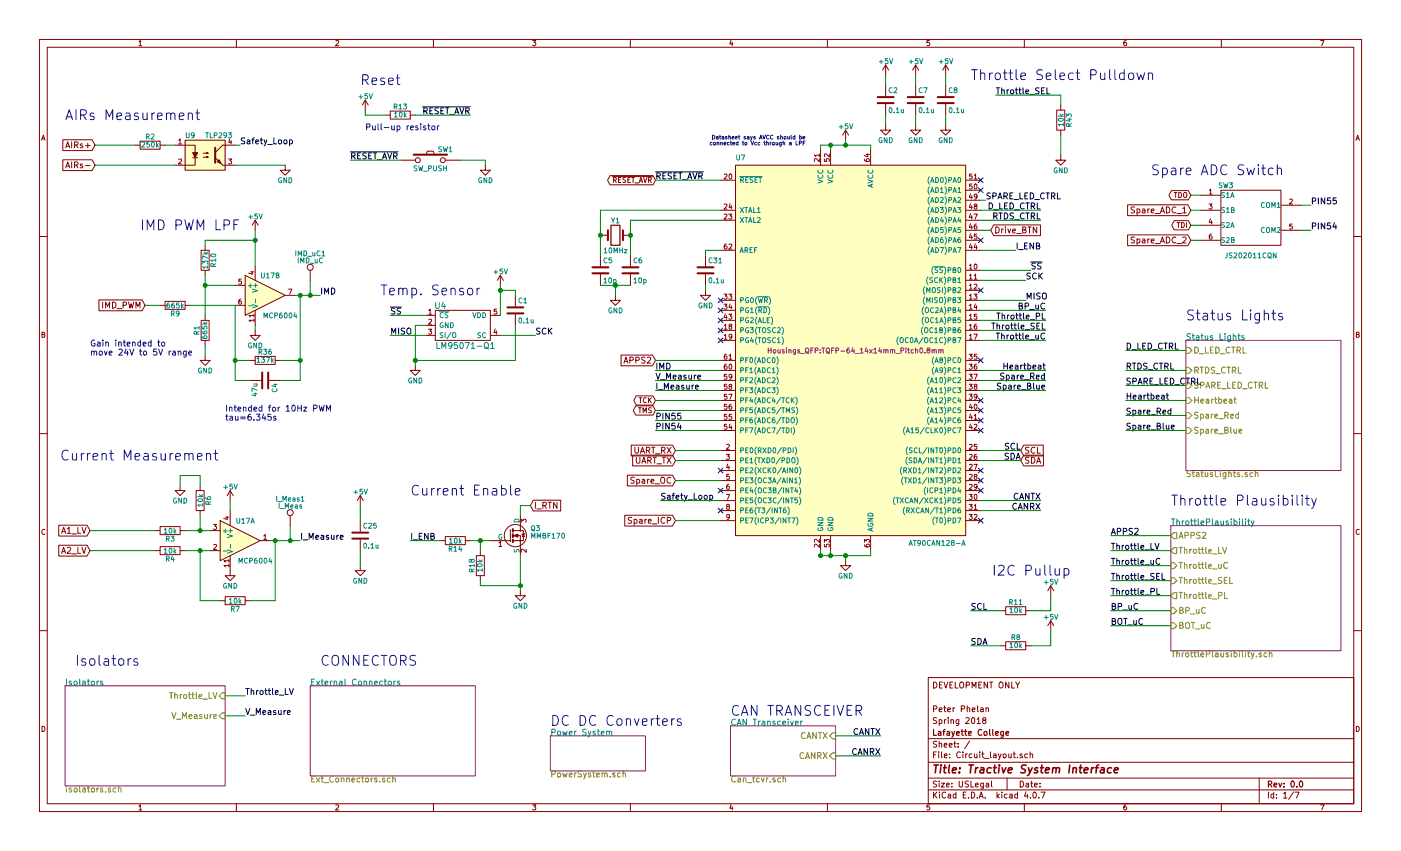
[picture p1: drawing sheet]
<svg xmlns="http://www.w3.org/2000/svg" width="356mm" height="216mm" viewBox="0 0 356 216" stroke-linecap="round" stroke-linejoin="round" font-family="sans-serif">
<g fill="none" stroke="#840000" stroke-width=".25">
<path d="M10 10h335.6v195.9h-335.6zM12 12h331.6v191.9h-331.6zM35.3 10.6l.3-.3v1.3M35.3 11.6h.7M60 10v2M85.2 10.4l.5-.1 .3 .3-.8 1h.8M110 10v2M135.2 10.3h.8l-.4 .5 .4 .2-.1 .5-.2 .1-.5-.1M160 10v2M185.5 10.2l-.3 1h.8M185.9 10.7v.9M210 10v2"/>
<path d="M224.8 16.5v2.6M224.8 16.5l-.8 1.3M224.8 16.5l.8 1.3M232.4 16.5v2.6M232.4 16.5l-.8 1.3M232.4 16.5l.8 1.3M235.9 10.3h-.6v.6l.6-.1 .1 .5-.3 .3-.4-.1M240 16.5v2.6M240 16.5l-.7 1.3M240 16.5l.8 1.3M260 10v2M285.9 10.3h-.4l-.2 .3-.1 .7 .3 .3 .4-.1v-.7h-.4l-.3 .2"/>
<path d="M310 10v2M335.2 10.3h.8l-.5 1.3M10.6 35.6l.4-1.3 .4 1.3M10.7 35.2h.6M16 35.5h7.4l.7 1.3-.7 1.4h-7.4zM16.7 37.5l.5-1.5 .5 1.5M16.8 37.1h.8M18.2 36v1.5M18.9 36.8l.8-.1v-.6l-.8-.1v1.5M19.3 36.8l.5 .7M21 36.6l-.4-.1-.2 .2v.2l.6 .2v.3h-.6M21.7 36.9h1.2"/>
<path d="M22.3 36.3v1.2M34.3 36.8h1.3M35.6 35.8h5v2h-5zM40.6 36.8h1.3M44.4 36.8h5.1v1.9M45.4 35.6l.3-.3v1.2M45.4 36.5h.7M47 35.6h10.1v7.6h-10.1zM51.6 39.9h1.2l-.3 .1v-.2l.3 .1M51.6 38.9h1.2l-.3 .1v-.3l.3 .2M58.3 35.2l-.2 .9h.7M58.6 35.7v.8"/>
<path d="M59.7 36.8h-3.2l-1.9 1.9M92.7 25.4l-.8 1.3M92.7 25.4v2.5M92.7 25.4l.8 1.3M97.8 29.2h1.3M99.1 28.2h5v2h-5zM104.1 29.2h1.3M104.9 39.1h8.6v.3h-8.6zM108.2 39.1l.3-.7h1.5l.2 .7M208 39.4h-1.3l.4 .4M208 39v.8M208.3 38.1v3.8"/>
<path d="M210.5 39v.8l-.9-.8-.4 .3 .1 .5M210.8 38.1v3.8M214.6 33l-.7 1.3M214.6 33v2.6M214.6 33l.8 1.3M219.8 39.2h.9M220.2 39v.8l-.9-.3M221 38.1v3.8M224.8 31.8v1.2h1.3l-1.3 1.3-1.3-1.3h1.3M224.8 21.6v2.8M224.8 26.4v2.8M232.4 31.8v1.2h1.3l-1.3 1.3-1.3-1.3h1.3"/>
<path d="M232.4 21.6v2.8M232.4 26.4v2.8M240 31.8v1.2h1.3l-1.3 1.3-1.2-1.3h1.2M240 21.6v2.8M240 26.4v2.8M268.2 27.9h2.1v5.1h-2.1zM269.2 39.4v1.2h1.3l-1.3 1.3-1.2-1.3h1.2M269.2 26.7v1.2M269.2 33v1.3M344.2 35.6l.4-1.3 .4 1.3M344.3 35.2h.6M10 60h2"/>
<path d="M16 40.5h7.4l.7 1.4-.7 1.4h-7.4zM16.7 42.6l.5-1.5 .5 1.5M16.8 42.2h.8M18.2 41.1v1.5M18.9 41.9l.8-.1v-.6l-.8-.1v1.5M19.3 41.9l.5 .7M21 41.7l-.4-.1-.2 .2v.2l.6 .2v.3h-.6M21.7 42h1.2M45.4 40.4l.4-.1 .3 .4-.8 .9h.8M48.9 40h1.3M49.5 40v1.9h-5.1M56.5 41.9h3.2"/>
<path d="M58 40.3h.8l-.5 .5 .4 .1v.6l-.2 .1-.5-.1M64.8 55.9l-.8 1.3M64.8 55.9v2.5M64.8 55.9l.7 1.3M72.4 41.9v1.3h1.3l-1.3 1.3-1.3-1.3h1.3M101.6 40.6h3.8M113 40.6h3.8M123.2 41.9v1.3h1.3l-1.3 1.3-1.3-1.3h1.3M152.4 59.7h1.9M154.8 44.6h10.9l.7 1.1-.7 1.2h-10.9l-.6-1.2zM155.4 44.8h10.2M155.7 45.7l.6-.1 .1-.5-.7-.1v1.3"/>
<path d="M156 45.7l.4 .6M157 45.6h.4M157.6 45h-.6v1.3h.6M158.1 59.7h1.9M158.8 45.1h-.6l-.1 .4a.54 .54 0 0 1 .6 .7h-.6M159.4 45.6h.4M160 45h-.6v1.3h.6M160.3 45h.7M160.7 45v1.3M161.2 46.4h.9M162.3 46.3l.4-1.3 .4 1.3M162.4 45.9h.6"/>
<path d="M163.3 45l.5 1.3 .4-1.3M164.6 45.7l.6-.1 .1-.5-.7-.1v1.3M164.9 45.7l.4 .6M182.9 45.7h3.8M182.9 55.9h3.8M182.9 53.3h3.8M183.8 44.2l.5-.1 .2 .4-.8 .9h.8M183.8 54.4l.5-.1 .2 .4-.8 .9h.8M183.8 51.9l.5-.1 .2 .3-.8 .9h.8M185 54.3h.8l-.5 .5 .4 .1v.5l-.2 .2-.5-.2M185.1 44.2l.2-.1a.61 .61 0 0 1 .5 .7 .61 .61 0 0 1-.6 .5l-.2-.4zM185.3 51.7l-.3 .9h.8"/>
<path d="M185.6 52.2v.8M186.7 41.9h58.4v94h-58.4zM208 40.3v.7l-.9-.7-.4 .2 .1 .5M209.2 40.3v.6l.6 .1v-.7h.6l.1 .2-.1 .5M219.4 40.4l.1 .3 .2 .2 .7 .1 .3-.3-.2-.4-.6 .1v.3l.2 .3M245.1 45.7h3.8M245.1 48.3h3.8M245.1 55.9h3.8M245.1 53.3h3.8M245.1 58.4h3.8M245.1 50.8h3.8M246.3 59.3l-.3 .9h.8"/>
<path d="M246.3 56.8l-.3 .9h.8M246.3 54.2l-.3 .9h.8M246.3 51.7l-.3 .9h.8M246.3 49.1l-.3 1h.8M246.6 49.6v.9M246.6 52.2v.8M246.6 54.7v.9M246.6 57.3v.8M246.6 59.8v.9M246.7 46.7h-.6l-.1 .6h.7v.5l-.2 .2-.5-.2M246.7 44.1h-.6l-.1 .6h.7v.6l-.2 .1-.5-.1M247.2 54.3h.8l-.5 1.3"/>
<path d="M247.3 44.5l.3-.4v1.3M247.3 45.4h.7M247.4 46.8l.1-.1a.61 .61 0 0 1 .5 .6 .61 .61 0 0 1-.6 .6l-.1-.4zM247.5 52.3l-.2-.4h.6v.3l-.6 .4 .2 .4 .5-.2-.2-.5M247.9 56.8l-.4 .1-.2 .3v.7l.2 .2 .4-.1v-.6l-.4-.1-.2 .3M247.9 59.4h-.6v.6h.6v.5l-.1 .2-.5-.2M248 49.8l-.2 .2-.4-.1-.1-.6 .5-.1 .2 .3-.1 .7-.5 .3M252.2 57h11.9v2.8h-11.9l-.7-1.4zM252.7 57.6a.77 .77 0 0 1 .9 .7 .77 .77 0 0 1-.9 .8zM254.3 58.1v1M254.7 58.1l-.4 .3M255.2 57.6v.1"/>
<path d="M255.2 58.1v1M255.8 58.1l.4 1 .3-1M257 58.6l.8-.2-.1-.2-.4-.1-.3 .2 .1 .7h.6M258 59.3h1.2M259.6 58.3l.6-.1 .1-.5-.7-.1v1.5h.5l.4-.5-.4-.3M260.9 57.6h.8M261.3 57.6v1.5M263.1 57.6v1.5l-.8-1.5v1.5M286.2 52h15.3l.8 1.3-.8 1.4h-15.3zM286.2 59.6h15.3l.8 1.4-.8 1.3h-15.3zM288 52.6l-.6-.1-.3 .3 .1 .4 .7 .2v.5l-.2 .1-.6-.1M288.6 53.1l.4-.1 .3 .3-.1 .6h-.6"/>
<path d="M288.6 53v1.5M290 53.1h.6v.9M290.6 53.4l-.7 .3 .2 .3 .5-.1M291.3 53v1M291.8 53l-.5 .3M292.2 53.5l.7-.1v-.3l-.5-.1-.2 .2 .1 .7h.6M293.2 54.2h1.2M294.5 54l.5-1.5 .6 1.5M294.7 53.6h.7M296 52.5a.77 .77 0 0 1 .9 .8 .77 .77 0 0 1-.9 .7zM297.3 48.4h4.3l.7 1.1-.7 1.2h-4.3l-.6-1.2zM298 56h3.6l.7 1.2-.7 1.1h-3.6l-.6-1.1z"/>
<path d="M298 48.8h.8M298.4 48.8v1.3M298.4 52.7a.68 .68 0 0 0-.9 .6 .68 .68 0 0 0 .9 .6M298.7 54.2h1.2M298.8 56.5h.7M299.1 56.5v1.2M299.2 48.8a.64 .64 0 0 1 .7 .7 .64 .64 0 0 1-.7 .6zM299.9 56.5a.64 .64 0 0 1 .7 .6 .64 .64 0 0 1-.7 .6zM300.2 52.9l.4-.4v1.5M300.2 54h.9M300.6 48.9h.5l.1 .4v.6l-.3 .2-.4-.2-.1-.6zM301.2 56.5v1.2"/>
<path d="M304.8 53.3h5M304.8 49.5h5M304.8 57.2h5M306.9 51.8h.7l-.4 .4 .4 .1v.6l-.2 .1-.5-.1M306.9 48.3l.4-.3v1.2M306.9 49.2h.7M307.2 55.5l-.3 .9h.8M307.5 59.4h-.3l-.2 .3-.1 .7 .3 .3 .4-.2-.1-.6h-.3l-.3 .2M307.5 56v.8M309.9 48.3h15.2v13.9h-15.2zM325.2 58.4h5M325.2 52.1h5"/>
<path d="M327.3 50.6l.5-.1 .2 .4-.7 .9h.7M328 56.8h-.6l-.1 .6h.7v.6l-.2 .1-.5-.1M343.6 60h2M25.1 76.1h11l.7 1.4-.7 1.3h-11zM26.1 76.6v1.6M26.8 78.2v-1.6l.5 1.1 .5-1.1v1.6M28.5 76.6a.77 .77 0 0 1 .9 .8 .77 .77 0 0 1-.9 .8zM29.7 78.3h1.2M31.2 77.4h.8l.1-.6-.9-.2v1.6M32.6 76.6l.4 1.6 .3-1.1 .3 1.1 .3-1.6M34.5 78.2v-1.6l.5 1.1 .5-1.1v1.6M40.6 77.5h1.3"/>
<path d="M41.9 76.5h5.1v2h-5.1zM47 77.5h1.3M51.1 63.5h2v5.1h-2zM52.1 62.2v1.3M52.1 68.6v1.3M59.7 72.4h2.5M59.7 77.5h2.5M61.2 75.9h-.4l-.1 .3-.1 .7 .2 .3 .5-.2-.1-.6h-.4l-.2 .2M61.3 70.8h-.6l-.1 .6h.7v.6l-.2 .1-.5-.1M62.2 69.9l10.2 5-10.2 5.1zM63.6 69h.9M64 68.8v.8l-.9-.3"/>
<path d="M64.5 79.7v.7M64.8 67.3v3.8M64.8 78.7v3.9M72.4 74.9h2.5M73.2 73.4h.9l-.6 1.2M78.7 68.6v2.5M108.8 78.8l.4-.4v1.3M108.8 79.7h.8M110.5 78.7h14v7.7h-14zM126.1 78.4h-.6l-.1 .6h.7v.6l-.2 .1-.5-.1M127 69.9l-.8 1.2M127 69.9v2.5"/>
<path d="M127 69.9l.8 1.2M130.8 74.9v2.8M130.8 79.8v2.8M152.4 64.8v2.8M152.4 69.6v2.8M156.2 74.9v1.3h1.3l-1.3 1.3-1.3-1.3h1.3M160 64.8v2.8M160 69.6v2.8M179.1 73.7v1.2h1.2l-1.2 1.3-1.3-1.3h1.3M179.1 64.8v2.8M179.1 69.6v2.8M182.9 63.5h3.8"/>
<path d="M182.9 76.2h3.8M182.9 78.7h3.8M183.7 74.6h.8l-.4 .5 .4 .1v.6l-.2 .1-.6-.1M183.7 77.2h.8l-.4 .4 .4 .1v.6l-.2 .1-.6-.1M184.1 79.6l-.3 .9h.8M184.4 61.9l-.4 .1-.1 .2-.1 .7 .2 .3 .5-.1-.1-.6-.4-.1-.2 .2M185 74.6h.8l-.5 .5 .4 .1v.6l-.2 .1-.5-.1M185 79.7h.8l-.5 .5 .4 .1v.5l-.2 .2-.5-.2M185 62l.5-.1 .3 .4-.8 .9h.8M185.3 77.1l-.3 .9h.8M185.6 77.6v.8M245.1 68.6h3.8"/>
<path d="M245.1 71.1h3.8M245.1 73.7h3.8M245.1 63.5h3.8M245.1 76.2h3.8M245.1 78.7h3.8M245.1 61h3.8M246 67.4l.4-.4v1.3M246 69.9l.4-.4v1.3M246 72.4l.4-.3v1.3M246 75l.4-.4v1.3M246 77.5l.4-.3v1.2M246 68.3h.8"/>
<path d="M246 70.8h.8M246 73.4h.8M246 75.9h.8M246 78.4h.8M246.3 61.8l-.3 1h.8M246.6 62.3v.9M247.2 74.6h.8l-.5 .5 .4 .1v.6l-.1 .1-.6-.1M247.3 69.9l.3-.4v1.3M247.3 72.2l.5-.1 .2 .3-.8 1h.8M247.3 70.8h.7M247.4 67.1l.1-.1a.61 .61 0 0 1 .5 .6 .61 .61 0 0 1-.6 .6l-.1-.4zM247.5 77.1l-.2 .9h.7"/>
<path d="M247.5 61.8l-.2 1h.7M247.9 62.3v.9M247.9 77.6v.8M247.9 79.7h-.6v.6h.6v.5l-.1 .2-.5-.2M288 60.2l-.6-.1-.3 .3 .1 .4 .7 .3v.4l-.2 .1h-.6M288.6 60.7l.4-.1 .3 .3-.1 .7h-.6M288.6 60.6v1.6M290 60.7h.6v.9M290.6 61l-.7 .3 .2 .3h.5M291.3 60.6v1M291.8 60.6l-.5 .3M292.2 61.1l.7-.1v-.3l-.5-.1-.2 .3 .1 .7h.6"/>
<path d="M293.2 61.8h1.2M294.5 61.6l.5-1.5 .6 1.5M294.7 61.2h.7M296 60.1a.77 .77 0 0 1 .9 .8 .77 .77 0 0 1-.9 .7zM298.4 60.3a.68 .68 0 0 0-.9 .6 .68 .68 0 0 0 .9 .6M298.7 61.8h1.2M300.2 60.3l.6-.2 .3 .5-1 1h1M304.8 61h5M10.7 84.9l.5-.1 .1-.4-.6-.1v1.3h.5l.2-.5-.3-.2M51.1 81.3h2v5.1h-2zM52.1 90.2v1.2h1.2l-1.2 1.3-1.3-1.3h1.3M52.1 80v1.3"/>
<path d="M52.1 86.4v1.2M63.5 91.4h1.3M63.5 96.5h2.8M64.5 81.3h-1.3l.4 .3M64.5 80h-1.3l.4 .4M64.5 80.9v.7M64.8 90.4h5v2.1h-5zM64.8 83.8v1.3h1.2l-1.2 1.3-1.3-1.3h1.3M68.3 96.5h2.8M69.8 91.4h1.3M105.4 92.7v1.3h1.3l-1.3 1.3-1.3-1.3h1.3M107.9 80h2.5"/>
<path d="M107.9 82.6h2.5M107.9 85.1h2.5M108.8 83.5h.8l-.5 .5 .4 .1v.6l-.2 .1-.5-.1M108.8 81.1l.5-.1 .3 .3-.8 .9h.8M124.5 80h2.5M124.5 85.1h2.5M125.7 83.4l-.3 1h.8M126 83.9v.9M157.6 90.1h8l.8 1.3-.8 1.4h-8zM158.4 92.1l.5-1.5 .5 1.5M158.5 91.7h.7M159.9 91.4l.7-.1 .1-.5-.8-.2v1.5"/>
<path d="M161.4 91.4l.7-.1 .1-.5-.8-.2v1.5M163.7 90.7l-.6-.1-.2 .2v.4l.7 .3 .1 .3-.3 .3-.6-.1M164.3 90.8l.6-.2 .3 .4-1 1.1h1M182.9 94h3.8M182.9 91.4h3.8M182.9 81.3h3.8M182.9 83.8h3.8M182.9 86.4h3.8M182.9 96.5h3.8M182.9 99.1h3.8M183.8 82.6l.4-.4v1.3M183.8 85.1l.4-.3v1.3"/>
<path d="M183.8 83.5h.7M183.8 86.1h.7M184.4 92.4l-.4 .1-.1 .2-.1 .7 .2 .3 .5-.2-.1-.6h-.4l-.2 .2M184.4 89.9h-.4l-.1 .3-.1 .7 .2 .2 .5-.1-.1-.6-.4-.1-.2 .3M184.4 80.1v.9M184.5 97.5h-.6l-.1 .6h.7v.5l-.2 .2-.5-.2M184.5 94.9h-.6l-.1 .6h.7v.6l-.2 .1-.5-.1M185 90.2l.4-.3v1.2M185 91.1h.8M185.1 92.5l.2-.1a.61 .61 0 0 1 .5 .6 .61 .61 0 0 1-.6 .6l-.2-.4zM185.3 82.8l-.2-.5h.6v.4l-.7 .3 .3 .5 .5-.2-.3-.5M185.3 98l-.2-.4h.6v.3l-.7 .4 .3 .5 .5-.3-.3-.5"/>
<path d="M185.8 85.3l-.3 .3-.4-.1v-.6l.4-.1 .3 .2-.1 .8-.6 .3M185.8 95.5l-.3 .2h-.4v-.7l.4-.1 .3 .3-.1 .7-.6 .3M245.1 94h3.8M245.1 91.4h3.8M245.1 81.3h3.8M245.1 83.8h3.8M245.1 86.4h3.8M245.1 96.5h3.8M245.1 99.1h3.8M246 89.9h.8l-.5 .4 .4 .1v.6l-.2 .1-.5-.1M246 92.4h.8l-.5 .5 .4 .1v.5l-.2 .2-.5-.2M246 94.9h.8l-.5 .5 .4 .1v.6l-.2 .1-.5-.1"/>
<path d="M246 97.5h.8l-.5 .5 .4 .1v.5l-.2 .2-.5-.2M246 80.1l.4-.4v1.3M246 82.6l.4-.4v1.3M246 85.1l.4-.3v1.3M246 81h.8M246 83.5h.8M246 86.1h.8M247.2 84.8h.8l-.5 1.3M247.2 94.9h.8l-.5 1.3M247.5 98l-.2-.4h.6v.3l-.6 .4 .2 .5 .5-.3-.2-.5M247.9 82.2l-.4 .1-.2 .3v.7l.2 .2 .4-.1v-.6l-.4-.1-.2 .3M247.9 92.4l-.4 .1-.2 .2v.7l.2 .3 .4-.2v-.6h-.4l-.2 .2"/>
<path d="M247.9 89.9h-.6v.5h.6v.6l-.1 .1-.5-.1M344.3 84.9l.5-.1 .1-.4-.6-.1v1.3h.5l.2-.5-.3-.2M10 110h2M160.2 112.9h10.5l.7 1.4-.7 1.4h-10.5zM160.6 115.5h10.1l.7 1.3-.7 1.4h-10.1zM161.2 113.5v1.2l.3 .3 .6-.3v-1.2M161.4 103h4.3l.7 1.1-.7 1.2h-4.3l-.7-1.2zM161.5 100.4h4.2l.7 1.2-.7 1.2h-4.2l-.6-1.2zM161.5 116v1.2l.3 .3 .6-.3v-1.2M162.1 103.5h.7M162.2 100.9h.7M162.4 103.5v1.2"/>
<path d="M162.6 115l.5-1.5 .5 1.5M162.6 100.9v1.3M162.7 114.6h.7M162.9 117.5l.5-1.5 .5 1.5M163 117.1h.8M163.2 104.7v-1.2l.5 .8 .4-.8v1.2M164.1 101a.56 .56 0 0 0-.8 .5 .56 .56 0 0 0 .8 .6M164.1 114.3l.7-.1 .1-.6-.8-.1v1.5M164.4 116.8l.8-.1v-.5l-.8-.2v1.5M164.4 114.3l.5 .7M164.6 100.9v1.3M164.8 101.4l.5 .8"/>
<path d="M164.8 116.8l.5 .7M165.3 103.5h-.6v.4a.54 .54 0 0 1 .6 .7h-.7M165.3 100.9l-.7 .7M165.4 113.5h.8M165.7 116h.9M165.8 113.5v1.5M166.2 116v1.5M166.4 115.1h1.2M166.8 117.7h1.1M167.9 114.3l.8-.1v-.6l-.8-.1v1.5M168.1 116h.8M168.3 114.3l.5 .7"/>
<path d="M168.5 116v1.5M169.3 113.5l1 1.5M169.3 116l1 1.5M170.3 113.5l-1 1.5M170.3 116l-1 1.5M182.9 114.3h3.8M182.9 116.8h3.8M182.9 119.4h3.8M182.9 104.1h3.8M182.9 106.7h3.8M182.9 109.2h3.8M182.9 101.6h3.8"/>
<path d="M184.4 115.3h.7l-.4 .4 .4 .1v.6l-.2 .1-.5-.1M184.4 112.8l.5-.1 .2 .4-.7 .9h.7M184.5 107.6h-.6l-.1 .6h.7v.6l-.2 .1-.5-.1M184.5 105.1h-.6l-.1 .6h.7v.5l-.2 .2-.5-.2M184.5 102.6h-.6l-.1 .5h.7v.6l-.2 .1-.5-.1M184.5 100h-.6l-.1 .6h.7v.6l-.2 .1-.5-.1M184.7 117.7l-.3 .9h.8M185 100h.8l-.5 1.3M185 118.2v.9M185.3 107.6l-.3 .9h.8M185.6 102.6h-.3l-.2 .3-.1 .7 .3 .2 .4-.1-.1-.6-.3-.1-.3 .3M185.6 108.1v.8"/>
<path d="M185.7 105.1h-.6l-.1 .6h.7v.5l-.2 .2-.5-.2M245.1 114.3h3.8M245.1 116.8h3.8M245.1 119.4h3.8M245.1 104.1h3.8M245.1 106.7h3.8M245.1 109.2h3.8M245.1 101.6h3.8M246 100h.8l-.5 .5 .4 .1v.6l-.2 .1-.5-.1M246 112.8l.5-.1 .3 .4-.8 .9h.8M246 115.4l.5-.1 .3 .3-.8 .9h.8M246 117.9l.5-.1 .3 .4-.8 .9h.8"/>
<path d="M246.3 102.5l-.3 .9h.8M246.3 105l-.3 .9h.8M246.3 107.6l-.3 .9h.8M246.6 103v.8M246.6 105.5v.9M246.6 108.1v.8M247.2 117.8h.8l-.5 1.3M247.3 105.5l.3-.4v1.3M247.3 107.7l.5-.1 .2 .4-.8 .9h.8M247.3 106.4h.7M247.4 102.7l.1-.1a.61 .61 0 0 1 .5 .6 .61 .61 0 0 1-.6 .6l-.1-.4zM247.9 115.3h-.4l-.2 .3v.7l.2 .2 .4-.1v-.6l-.4-.1-.2 .3"/>
<path d="M247.9 112.7h-.6v.6h.6v.6l-.1 .1-.5-.1M248 100.6l-.2 .2-.4-.1-.1-.6 .5-.1 .2 .3-.1 .7-.5 .3M259.8 112.9h5v2.8h-5l-.7-1.4zM259.8 115.5h5v2.7h-5l-.7-1.4zM261.2 113.5h-.6l-.3 .1v.4l.7 .3 .2 .4-.3 .3-.6-.1M261.2 116.1l-.6-.1-.3 .3 .1 .4 .7 .2v.5l-.2 .1-.6-.1M261.8 116a.77 .77 0 0 1 .9 .8 .77 .77 0 0 1-.9 .7zM262.7 113.6a.68 .68 0 0 0-1 .6 .68 .68 0 0 0 1 .6M263.1 117.5l.5-1.5 .5 1.5M263.2 117.1h.8M263.3 113.5v1.5h.8M343.6 110h2"/>
<path d="M11.4 134.4a.58 .58 0 0 0-.8 .5 .58 .58 0 0 0 .8 .6M14.9 138.3h7.2l.8 1.4-.8 1.4h-7.2zM14.9 133.2h7.2l.8 1.4-.8 1.4h-7.2zM15.6 135.3l.6-1.5 .5 1.5M15.8 140h.7M15.8 134.9h.7M17.1 139l.6-.1 .3 .4-1 1.1h1M17.1 134.2l.4-.4v1.5M17.1 135.3h.9M18.2 135.5h1.2M19.8 138.9v1.5h.7M19.8 133.8v1.5h.7"/>
<path d="M20.8 138.9l.5 1.5 .5-1.5M20.8 133.8l.5 1.5 .5-1.5M39.4 139.7h1.2M39.4 134.6h1.2M40.6 133.6h5.1v2h-5.1zM40.6 138.7h5.1v2h-5.1zM45.7 123.2v1.3h1.3l-1.3 1.2-1.3-1.2h1.3M45.7 139.7h1.3M45.7 134.6h1.3M49.8 124.5h2v5h-2zM50.8 123.2v1.3M50.8 129.5v1.3"/>
<path d="M53.3 139.7h2.6M53.3 134.6h2.6M54.2 133h.8l-.5 .5 .4 .1v.6l-.2 .1-.5-.1M54.3 138.2l.4-.1 .3 .4-.8 .9h.8M55.9 132.1l10.1 5.1-10.1 5zM57.3 131.2h.8M57.7 131v.8l-.9-.3M58.4 124.5l-.7 1.2M58.4 124.5v2.5M58.4 129.5v3.9M58.4 124.5l.8 1.2M66 137.2h2.6"/>
<path d="M67 135.9l.3-.3v1.3M67 136.9h.7M73.7 130.8v2.6M91.4 125.7v2.6M91.4 132.1v2.8M91.4 136.9v2.8M91.4 125.7l-.7 1.3M91.4 125.7l.8 1.3M111.8 137.2h1.2M113 136.1h5.1v2.1h-5.1zM118.1 137.2h1.3M121.9 139.7v1.3"/>
<path d="M124.5 137.2h5M126.6 137.7l.4-.3v1.2M126.6 138.6h.8M129.5 134.4v3M130.3 137.2h1.8v3.8M132.1 130.8v3.8h-1.8M132.1 134.6h.7v2.6h-.7v-1.3h-1.8M132.3 132.5v-.8l.5 .5 .1-.4h.5l.2 .2-.2 .5M133.2 135.4l-.7 .2M133.6 139.3v.8l-1-.8-.3 .3 .1 .5M135.4 126.9h6.9v2.7h-6.9l-.8-1.3zM135.9 127.4v1.6"/>
<path d="M136.3 129.1h1.1M137.8 128.2h.7l.1-.6-.8-.2v1.6M138.2 128.2l.5 .8M139.1 127.4h.9M139.5 127.4v1.6M141.4 127.4v1.6l-.9-1.6v1.6M158.6 130.7h12.1l.7 1.4-.7 1.4h-12.1zM159.2 120.5h11.5l.7 1.4-.7 1.4h-11.5zM160.3 131.3l-.6-.1-.2 .2v.4l.7 .3 .1 .4-.3 .3-.6-.1M161 131.8l.4-.1 .3 .4-.2 .6h-.5M161 131.7v1.6M161 121.2l-.6-.1-.2 .1v.5l.6 .2 .2 .4-.3 .3-.6-.1"/>
<path d="M161.6 121.7l.5-.1 .3 .3-.2 .6h-.6M161.6 121.6v1.5M162.3 131.8h.6l.1 1M163 121.7h.6l.1 .9M163 132.1l-.7 .3 .2 .4 .5-.1M163.7 121.9l-.8 .4 .2 .3 .6-.1M163.7 131.7v1.1M164.1 131.7l-.4 .4M164.4 121.6v1M164.6 132.3l.7-.2-.1-.3-.4-.1-.2 .3v.7h.6M164.8 121.6l-.4 .3M165.2 122.1l.8-.2-.1-.2-.4-.1-.3 .2 .1 .7h.6"/>
<path d="M165.6 132.9h1.2M166.2 122.8h1.2M167.1 131.2v1.6M167.8 121.3l.3-.2a.5 .5 0 0 1 .6 .5v.8l-.3 .2a.53 .53 0 0 1-.7-.5zM168.7 131.4a.68 .68 0 0 0-.9 .6 .68 .68 0 0 0 .9 .6M169.4 132.1l.7-.1 .1-.6-.8-.2v1.6M170.3 121.2a.68 .68 0 0 0-1 .6 .68 .68 0 0 0 1 .7M182.9 121.9h3.8M182.9 124.5h3.8M182.9 127h3.8M182.9 129.5h3.8M182.9 132.1h3.8"/>
<path d="M184.4 125.4h.8l-.5 1.3M184.7 128.5l-.2-.4h.6v.3l-.7 .4 .3 .4 .4-.2-.2-.5M185 122.9h-.3l-.2 .3-.1 .7 .3 .3 .4-.2-.1-.6h-.3l-.3 .2M185.1 120.3h-.6l-.1 .6h.7v.6l-.2 .1-.5-.1M185.1 131l-.2 .3-.4-.1v-.6l.4-.1 .2 .2v.8l-.6 .3M208 138v.8l-.9-.8-.4 .3 .1 .5M208 136.8v.8l-.9-.8-.4 .3 .1 .4M208.3 135.9v3.8M209.2 138.1v.6l.6 .1v-.7h.6l.1 .2-.1 .5M209.2 137.6v-.8l.5 .5 .1-.4h.6l.1 .2-.1 .5M210.8 135.9v3.8M219.4 138.2l.1 .3 .2 .2 .7 .1 .3-.3-.2-.4-.6 .1v.3l.2 .3"/>
<path d="M219.4 137.6v-.8l.5 .5 .1-.4h.5l.2 .2-.2 .5M221 135.9v3.8M245.1 121.9h3.8M245.1 124.5h3.8M245.1 127h3.8M245.1 129.5h3.8M245.1 132.1h3.8M246 125.4h.8l-.5 .5 .4 .1v.6l-.2 .1-.5-.1M246 128h.8l-.5 .4 .4 .1v.6l-.2 .1-.5-.1M246 130.5h.8l-.5 .5 .4 .1v.5l-.2 .2-.5-.2M246 120.4l.5-.1 .3 .4-.8 .9h.8M246 123l.5-.1 .3 .3-.8 1h.8"/>
<path d="M247.3 128.3l.3-.3v1.2M247.3 130.6l.5-.1 .2 .4-.8 .9h.8M247.3 129.2h.7M247.4 125.5l.1-.1a.61 .61 0 0 1 .5 .7 .61 .61 0 0 1-.6 .5l-.1-.4zM247.5 120.9l-.2-.5h.6v.4l-.6 .3 .2 .5 .5-.2-.2-.5M248 123.4l-.2 .3-.4-.1-.1-.6 .5-.1 .2 .2-.1 .8-.5 .3M345 134.4a.58 .58 0 0 0-.8 .5 .58 .58 0 0 0 .8 .6M10 160h2M15.6 140.4l.6-1.5 .5 1.5M18.2 140.5h1.2M55.9 152.4h1.2M57.1 151.4h5.1v2h-5.1z"/>
<path d="M58.1 143.5h-1.3l.4 .3M58.1 142.3h-1.3l.4 .3M58.1 141.9v.7M58.1 143.1v.7M58.4 141v5.1h1.3l-1.3 1.2-1.3-1.2h1.3M62.2 152.4h1.3M91.4 143.5v1.3h1.3l-1.3 1.3-1.2-1.3h1.2M120.9 141h2v5.1h-2zM121.9 146.1v1.2M132.1 149.9v1.2h1.2l-1.2 1.3-1.3-1.3h1.3M214.6 142.2v1.3h1.3l-1.3 1.3-1.2-1.3h1.2M254 154.9h1.3"/>
<path d="M255.3 153.9h5v2.1h-5zM260.3 154.9h1.3M266.7 148.6l-.8 1.3M266.7 148.6v2.5M266.7 157.5v2.5M266.7 148.6l.8 1.3M266.7 157.5l-.8 1.3M266.7 157.5l.8 1.3M343.6 160h2M235.6 171.9h108v32h-108zM237 179.9l.7-.1v-.6l-.7-.1v1.5M237 173.1a.76 .76 0 0 1 .8 .7 .76 .76 0 0 1-.8 .7z"/>
<path d="M238.5 173.8h.5M239.2 173.1h-.7v1.4h.7M239.5 179.6h.6M239.6 173.1l.5 1.4 .5-1.4M239.8 179.1v1.3l.3 .2M241.1 173.8h.5M241.8 173.1h-.7v1.4h.7M241.9 179.6v1M242.3 179.6l-.4 .3M242.4 173.1v1.4h.8M243.8 173.1h.1a.53 .53 0 0 1 .7 .5v.5a.51 .51 0 0 1-.8 .4l-.2-.4zM244 179.9l.7-.1 .1-.6-.8-.1v1.5"/>
<path d="M245.2 173.8h.7l.1-.6-.8-.1v1.4M245.5 179.7h.6v.9M245.5 179.1v1.5M246.7 174.5v-1.4l.5 1 .5-1v1.4M248.1 179.1v1.3l.2 .2M248.4 173.8h.5M248.9 179.7h.6l.1 .9M249.1 173.1h-.7v1.4h.7M249.6 179.9l-.8 .3 .3 .4 .5-.1M250.3 179.7h.6v.9M250.3 179.6v1M250.6 173.1v1.4l-.8-1.4v1.4"/>
<path d="M251.2 173.1h.8M251.6 173.1v1.4M253.6 173.3l.3-.2a.53 .53 0 0 1 .7 .5v.5a.51 .51 0 0 1-.8 .4l-.2-.4zM254 163.8h1.3M255.3 162.8h5v2h-5zM256.1 173.1v1.4l-.9-1.4v1.4M256.8 173.1v1.4h.7M257.8 173.1l.5 .7 .5-.7M258.3 173.8v.7M260.3 163.8h1.3M10.7 184.3a.65 .65 0 0 1 .7 .6 .65 .65 0 0 1-.7 .7zM235.6 197.4h108"/>
<path d="M235.6 193.4h108M235.6 187.4h108M237 191.5h.5M237.7 190.8h-.7v1.5M237.7 198.2h-.7v.6a.63 .63 0 0 1 .7 .7l-.8 .1M237.7 188.1h-.7v.5a.63 .63 0 0 1 .7 .8l-.8 .1M237.7 182.1h-.7v.6a.63 .63 0 0 1 .7 .7l-.8 .1M238.3 190.8v.1M238.3 191.3v1M238.4 198.2v.1M238.4 188.7l.6-.1v1M238.4 182.7l.4-.1 .3 .3-.1 .6h-.6"/>
<path d="M238.4 180.1l.7-.2-.1-.2-.4-.1-.2 .2 .1 .7h.5M238.4 182.6v1.5M238.4 188.1v1.5M238.4 198.7v1M238.9 198.7h.8l-.8 1h.8M239 190.8v1.2l.2 .3M239.6 189.1l.8-.2-.1-.3h-.4l-.3 .2 .1 .7h.6M239.7 191.8l.7-.2-.1-.3h-.4l-.2 .2 .1 .7h.5M239.7 182.6v1M240.2 182.6l-.5 .3M240.2 199.2l.7-.2v-.2l-.4-.1-.3 .2 .1 .7h.6M240.5 180.1l.7-.2v-.2l-.4-.1-.3 .2 .1 .7h.6"/>
<path d="M240.7 182.1v.1M240.7 182.6v1M240.9 189.1l.8-.2-.1-.3h-.4l-.3 .2 .1 .7h.6M241 192.1v.2M241 191.3v.2M241.4 182.7h.6v.9M241.4 182.6v1M241.6 199.5v.2M241.6 198.8v.1M242.1 188.6h.6M242.3 188.1v1.3l.4 .2M243.2 189.4v.2"/>
<path d="M243.2 188.6v.2M243.4 182.6l-.1 1.3-.6 .1M243.4 182.7l-.5-.1-.3 .3 .1 .5 .7 .1M243.5 198.2v1.2l.2 .3h.3l.3-.3v-1.2M243.8 190.9a.67 .67 0 0 0-1 .6 .67 .67 0 0 0 1 .6M244.4 190.8v.1M244.4 191.3v1M245.1 191.3v1M245.1 182.2l.6-.1 .3 .4-.9 1.1h.9M245.5 191.3l-.4 .2M245.8 198.2h-.7l-.1 .6a.63 .63 0 0 1 .7 .7l-.7 .1M246.1 188l-1.3 1.9"/>
<path d="M246.5 198.2v1.5h.7M246.7 191.3h-.4l-.3 .2v.6l.7 .1M246.8 180.1l.7-.2-.1-.2-.4-.1-.2 .2v.7h.6M246.8 182.1h.1a.8 .8 0 0 1 .5 .7 .8 .8 0 0 1-.5 .8 .97 .97 0 0 1-.1-1.5zM247.3 191.3l.1 .9 .6-.1M247.6 199.2l.7-.2v-.2l-.5-.1-.2 .2 .1 .7h.6M248 182.5l.4-.4v1.5M248 191.3v1M248 183.6h.8M248.7 190.8v.1M248.7 191.3v1M249.2 191.3h.6"/>
<path d="M249.4 190.8v1.2l.4 .3M249.6 198.7v1.3l-.6 .1M249.6 198.8l-.4-.1-.3 .3 .1 .5 .6 .1M249.7 182.7l-.3-.3 .1-.2 .2-.1h.4l.1 .5-.5 .1-.3 .3 .3 .6h.3l.3-.3-.3-.6M249.9 192.4h1.2M250.3 198.8h.6l.1 .9M251 199l-.8 .3 .3 .4 .5-.1M251.4 190.8v1.2l.2 .3M251.7 198.2v1.3l.2 .2M252.2 191.3h.6v1M252.8 191.6l-.7 .3 .2 .4 .5-.1M253.4 191.3l.3 1"/>
<path d="M254.1 191.3l-.5 1.3-.2 .2M254.7 191.4l.2-.1 .4 .1v.8l-.6-.1zM255.6 197.4v3M256 191.3l.1 .9 .6-.1M256.7 191.3v1M257.2 191.3h.5M257.4 190.8v1.2l.3 .3M258.2 192.1v.2M259 198.2a.76 .76 0 0 1 .8 .7 .76 .76 0 0 1-.8 .8zM259.5 191.3h-.4l-.2 .2 .1 .2 .5 .1v.4h-.6M260.5 198.8h.5l.1 .9M260.8 191.3h-.4l-.3 .2 .1 .6 .6 .1"/>
<path d="M261.1 199l-.7 .3 .2 .4 .5-.1M261.5 191.4l.6-.1v1M261.5 190.8v1.5M261.6 198.7h.6M261.8 198.2v1.3l.4 .2M262.6 199.2l.7-.2-.1-.2-.4-.1-.2 .2 .1 .7h.5M264 199.5v.2M264 198.8v.1M319.6 197.4v6.5M344.3 184.3a.65 .65 0 0 1 .7 .6 .65 .65 0 0 1-.7 .7zM35.3 204.5l.3-.3v1.3M35.3 205.5h.7"/>
<path d="M60 203.9v2M85.2 204.3l.5-.1 .3 .3-.8 1h.8M110 203.9v2M135.2 204.2h.8l-.4 .5 .4 .2-.1 .5-.2 .1-.5-.1M160 203.9v2M185.5 204.1l-.3 1h.8M185.9 204.6v.9M210 203.9v2M235.6 200.4h108M235.9 204.2h-.6v.6l.6-.1 .1 .5-.3 .3-.4-.1M237 201v1.5M237.2 201.6l.6 .9"/>
<path d="M237.8 201l-.8 .8M238.5 201v.1M238.5 201.5v1M240 201.1a.67 .67 0 0 0-.9 .6 .67 .67 0 0 0 .9 .6M240.7 201.5h.5l.1 1M241.3 201.8l-.7 .3 .2 .4 .5-.1M242.6 201.5h-.4l-.3 .3 .1 .5 .6 .1M242.6 201v1.5M244.5 201.7h.5M245.2 201h-.7v1.5h.7M245.8 202.3v.2M246.6 201a.76 .76 0 0 1 .8 .7 .76 .76 0 0 1-.8 .8z"/>
<path d="M248.1 202.3v.2M248.6 202.5l.4-1.5 .6 1.5M248.7 202h.7M250.1 202.3v.2M253.1 201v1.5M253.2 201.9l.4 .6M253.6 201.5l-.5 .5M254.3 201v.1M254.3 201.5v1M255.6 201.5h-.4l-.3 .3 .1 .5 .6 .1M256.3 201.5h.6v1M256.9 201.8l-.7 .3 .2 .4 .5-.1"/>
<path d="M258.3 201.5h-.5l-.2 .3v.5l.7 .1M258.3 201v1.5M260 203.9v2M260.4 200.9l-.4 1.1h1M260.8 201.5v1M261.5 202.3v.2M262.4 201h.1a.8 .8 0 0 1 .6 .7 .8 .8 0 0 1-.6 .8 .97 .97 0 0 1-.1-1.5zM263.7 202.3v.2M264.2 201h1.1l-.7 1.5M285.9 204.2h-.4l-.2 .3-.1 .7 .3 .3 .4-.1v-.7h-.4l-.3 .2M310 203.9v2M321.9 201v1.5"/>
<path d="M323.3 201.5h-.4l-.3 .3 .1 .5 .6 .1M323.3 201v1.5M324 202.3v.2M324 201.5v.2M325.8 201.4l.4-.4v1.5M325.8 202.5h.8M328.3 200.9l-1.2 1.9M328.7 201h1l-.6 1.5M335.2 204.2h.8l-.5 1.3"/>
<circle cx="106" cy="40.6" r=".63"/>
<circle cx="112.4" cy="40.6" r=".63"/>
<circle cx="78.7" cy="67.8" r=".76"/>
<circle cx="73.7" cy="130" r=".76"/>
<circle cx="130.8" cy="135.9" r="2.82"/>
<circle cx="132.1" cy="134.6" r=".13"/>
<circle cx="132.1" cy="137.2" r=".13"/>
</g>
<g fill="none" stroke="#840000" stroke-width=".3">
<path d="M155.1 57.2h2.3v5h-2.3zM237 185.1v1.5h.7M238.2 185.6h.6v1M238.8 185.9l-.7 .3 .2 .4 .5-.1M239.3 185.6h.6M239.9 185.1l-.4 .2v1.3M240.4 185.6h.6v1M241 185.9l-.7 .3 .2 .4 .5-.1M241.6 185.6l.3 1M242.3 185.6l-.5 1.3-.2 .2M242.8 186.1l.7-.2v-.3h-.5l-.2 .2 .1 .7h.6M244 185.6h.5"/>
<path d="M244.2 185.1v1.3l.3 .2M244.8 185.6h.6M245 185.1v1.3l.4 .2M245.8 186.1l.7-.2v-.3h-.5l-.2 .2 .1 .7h.6M249.2 185.2a.67 .67 0 0 0-1 .6 .67 .67 0 0 0 1 .6M249.8 185.7l.2-.1 .5 .1-.1 .8-.6-.1zM251.2 185.1v1.3l.2 .2M252 185.1v1.3l.2 .2M252.7 186.1l.7-.2-.1-.3h-.4l-.2 .2 .1 .7h.5M254.7 185.6l-.1 1.3-.5 .1M254.7 185.6h-.4l-.3 .3 .1 .5 .6 .1M255.3 186.1l.7-.2v-.3h-.5l-.2 .2 .1 .7h.6"/>
<path d="M321.9 199l.8-.1v-.6l-.8-.1v1.5M322.3 199l.5 .7M323.4 199.2l.7-.2-.1-.2-.4-.1-.2 .2v.7h.6M324.6 198.7l.3 1 .4-1M325.9 199.5v.2M325.9 198.8v.1M327.8 198.3l.2-.1a.8 .8 0 0 1 .5 .7 .8 .8 0 0 1-.5 .8l-.3-.6zM329.2 199.5v.2M329.9 198.3l.2-.1a.8 .8 0 0 1 .6 .7 .8 .8 0 0 1-.6 .8l-.3-.6z"/>
</g>
<g fill="none" stroke="#840000" stroke-width=".41">
<path d="M237.1 194.1h1.1M237.6 194.1l-.2 2M238.8 194.8l-.2 1.3M238.9 194.1l-.1 .2M239.5 194.8h.7M239.8 194.1l-.2 1.7 .5 .3M241 194.1l-.2 1.7 .2 .3M241.8 195.4l.9-.2v-.4h-.8l-.2 1 .3 .3 .5-.1M243.5 195.9v.2M243.7 194.8l-.1 .2M245.9 194.1h1.2M246.5 194.1l-.2 2"/>
<path d="M247.7 194.8l-.2 1.3M248.2 194.8h-.3l-.3 .3M248.9 194.8h.8l-.1 1.3M249.7 195.2l-.7 .1-.3 .3 .2 .5 .7-.1M251.6 194.8h-.8l-.2 .3-.1 .6 .4 .4 .5-.1M252.2 194.8h.7M252.5 194.1l-.2 1.7 .5 .3M253.6 194.8l-.2 1.3M253.7 194.1l-.1 .2M254.4 194.8l.3 1.3 .6-1.3M255.9 195.4l1-.2-.1-.4h-.5l-.3 .2-.1 1h.8M260.5 194.2l-.8-.1-.3 .2-.1 .5 .8 .4 .1 .5-.4 .4-.7-.1"/>
<path d="M261 194.8l.4 1.3M262 194.8l-.9 1.8-.3 .2M263.4 194.8h-.5l-.3 .3 .7 .4v.5h-.8M264.1 194.8h.8M264.5 194.1l-.2 1.7 .4 .3M265.4 195.4l.9-.2v-.4h-.6l-.3 .2v1h.7M267.2 194.9l.3-.1h.5v1.3M267.3 194.8l-.2 1.3M268.1 195a.52 .52 0 0 1 .8-.2l-.1 1.3M271.5 194.1l-.2 2M272.4 194.9l.3-.1h.5l-.1 1.3M272.4 194.8l-.1 1.3"/>
<path d="M273.9 194.8h.8M274.3 194.1l-.2 1.7 .4 .3M275.2 195.4l1-.2-.1-.4h-.6l-.3 .2v1h.8M277.1 194.8l-.2 1.3M277.6 194.8h-.3l-.3 .3M278.1 194.8h.7M278.9 194.1l-.5 .3-.2 1.7M279.5 194.8h.7v1.3M280.3 195.2l-.7 .1-.3 .3 .2 .5 .7-.1M282.1 194.8h-.7l-.3 .3v.6l.3 .4 .6-.1M282.8 195.4l1-.2v-.4h-.6l-.3 .2v1h.7"/>
</g>
<g fill="#ffffc2" stroke="#ffffc2" stroke-width=".25">
<path d="M186.7 41.9h58.4v94h-58.4z"/>
<path d="M47 35.6h10.1v7.6h-10.1z"/>
<path d="M55.9 132.1l10.1 5.1-10.1 5z"/>
<path d="M62.2 69.9l10.2 5-10.2 5.1z"/>
</g>
<g fill="none" stroke="#008484" stroke-width=".25">
<path d="M223.2 15.7h.9M223.6 15.2v1M225.3 14.9h-.6v.6h.6v.5l-.1 .2-.5-.2M225.8 14.9l.4 1.3 .4-1.3M230.8 15.7h.9M231.3 15.2v1M233 14.9h-.6l-.1 .6h.7v.5l-.2 .2-.5-.2M233.4 14.9l.4 1.3 .4-1.3M238.4 15.7h1M238.9 15.2v1M240.6 14.9h-.6l-.1 .6h.7v.5l-.2 .2-.5-.2M241 14.9l.4 1.3 .5-1.3"/>
<path d="M36 36.1l.5-.1 .2 .4-.8 .9h.8M37.2 34.7l.6-.1v-.5l-.6-.1v1.3M37.5 34.7l.4 .6M37.9 36h-.6l-.1 .6h.7v.6l-.2 .1-.5-.1M38.4 34.1l.5-.1 .2 .4-.8 .9h.8M38.6 36.1l.1-.1a.61 .61 0 0 1 .5 .7 .61 .61 0 0 1-.6 .5l-.1-.4zM39.7 36v1.3M39.9 36.8l.3 .5M40.2 36.4l-.5 .5M47.3 33.7v1l.2 .3 .5-.3v-1M49.3 34.2l-.3 .3-.3-.1-.1-.6 .4-.1 .3 .2-.1 .7-.5 .4M52.2 33.7h.7"/>
<path d="M52.6 33.7v1.3M53.3 33.7v1.3h.6M54.4 34.3h.6v-.5l-.6-.1v1.3M55.6 33.8l.5-.1 .2 .3-.8 1h.8M57.5 34.2l-.2 .3-.4-.1-.1-.6 .5-.1 .2 .2v.7l-.6 .4M57.9 33.7h.8l-.4 .5 .4 .1v.5l-.2 .2-.6-.2M91.1 24.6h.9M91.6 24.1v.9M93.3 23.8h-.6l-.1 .6h.7v.5l-.2 .1-.5-.1M93.7 23.8l.4 1.2 .4-1.2M100.1 27.1l.6-.1v-.5l-.6-.1v1.3M100.1 28.8l.4-.4v1.3"/>
<path d="M100.1 29.7h.7M100.4 27.1l.4 .6M101.3 26.7l.3-.3v1.3M101.3 27.7h.7M101.4 28.5l.2-.1a.61 .61 0 0 1 .5 .7 .61 .61 0 0 1-.6 .5l-.2-.4zM102.4 26.4h.8l-.4 .5 .3 .1v.5l-.1 .2-.6-.2M102.6 28.4v1.3M102.7 29.2l.4 .5M103.1 28.8l-.5 .5M112.1 37.3h-.6l-.1 .4a.54 .54 0 0 1 .6 .7h-.6M112.5 37.2l.3 1.3 .3-.9 .2 .9 .3-1.3M114 37.6l.4-.4v1.3"/>
<path d="M114 38.5h.7M187 39.3v1l.2 .3 .5-.3v-1M188.2 39.3h.8l-.5 1.3M213 32.2h1M213.5 31.7v1M215.2 31.4h-.6l-.1 .6h.7v.5l-.2 .2-.5-.2M215.6 31.4l.4 1.3 .5-1.3M223.8 35a.57 .57 0 0 0-.7 .6 .57 .57 0 0 0 .8 .5v-.4h-.3M225.1 35v1.2l-.7-1.2v1.2M225.8 35a.64 .64 0 0 1 .7 .6 .64 .64 0 0 1-.7 .6zM225.8 27.4l.2-.1a.61 .61 0 0 1 .4 .7 .61 .61 0 0 1-.5 .5l-.2-.4zM226.4 22.4a.56 .56 0 0 0-.7 .5 .56 .56 0 0 0 .7 .5"/>
<path d="M226.9 22.4l.5-.1 .3 .3-.8 .9h.8M226.9 28.5v.1M227.5 27.7l.4-.4v1.3M227.5 28.6h.7M228.8 27.7v.8h.5M229.3 27.7v.9M231.4 35a.57 .57 0 0 0-.7 .6 .57 .57 0 0 0 .8 .5v-.4h-.2M232.8 35v1.2l-.7-1.2v1.2M233.4 35a.64 .64 0 0 1 .7 .6 .64 .64 0 0 1-.7 .6zM233.4 27.4l.2-.1a.61 .61 0 0 1 .4 .7 .61 .61 0 0 1-.5 .5l-.2-.4zM234.1 22.4a.56 .56 0 0 0-.8 .5 .56 .56 0 0 0 .8 .5M234.5 22.3h.8l-.5 1.2"/>
<path d="M234.6 28.5v.1M235.1 27.7l.4-.4v1.3M235.1 28.6h.7M236.4 27.7v.8h.5M236.9 27.7v.9M239.1 35a.57 .57 0 0 0-.8 .6 .57 .57 0 0 0 .8 .5v-.4h-.2M240.4 35v1.2l-.7-1.2v1.2M241 35a.64 .64 0 0 1 .7 .6 .64 .64 0 0 1-.7 .6zM241 27.4l.2-.1a.61 .61 0 0 1 .5 .7 .61 .61 0 0 1-.6 .5l-.2-.4zM241.7 22.4a.56 .56 0 0 0-.8 .5 .56 .56 0 0 0 .8 .5M242.2 28.5v.1M242.4 22.8l-.2-.4h.6v.3l-.6 .3 .2 .5 .5-.2-.2-.5"/>
<path d="M242.7 27.7l.4-.4v1.3M242.7 28.6h.8M244 27.7l.1 .8h.5M244.6 27.7v.9M268.6 29.5h1.3M268.7 30.2a.76 .76 0 0 1 1.2 .3 .74 .74 0 0 1-1.3-.2zM269 29l.5 .5M269.9 31.6h-1.3l.4 .4M269.9 31.2v.8M269.9 29l-.5 .3M270.7 29.7v-.8l.4 .4 .1-.4h.6l.1 .2-.1 .6M271.1 30.2h.8"/>
<path d="M271.3 32l-.1-.6h-.4l-.1 .6h1.2M271.5 30v.8l-.9-.3M271.9 31.3l-.6 .4M63.1 55h1M63.6 54.6v.9M65.3 54.3h-.6v.5h.6v.6l-.1 .1-.5-.1M65.8 54.3l.4 1.2 .4-1.2M71.4 45.2a.57 .57 0 0 0-.7 .5 .57 .57 0 0 0 .8 .6v-.5h-.3M72.7 45.1v1.3l-.7-1.3v1.3M73.4 45.1a.64 .64 0 0 1 .7 .6 .64 .64 0 0 1-.7 .7zM105.8 42.1h-.6v.4a.54 .54 0 0 1 .6 .7l-.7 .1M106.2 42.1l.4 1.2 .2-.9 .2 .9 .3-1.2"/>
<path d="M107.5 43.4h1M108.8 42.7l.6-.1v-.4l-.6-.1v1.2M110.1 42.1v1l.2 .2 .5-.2v-1M112 42.1h-.6v.4a.54 .54 0 0 1 .6 .7l-.7 .1M112.6 42.1v1.2M112.6 42.6h.7M113.3 42.1v1.2M122.2 45.2a.57 .57 0 0 0-.7 .5 .57 .57 0 0 0 .8 .6v-.5h-.3M123.5 45.1v1.3l-.7-1.3v1.3M124.2 45.1a.64 .64 0 0 1 .7 .6 .64 .64 0 0 1-.7 .7zM155.2 55.3l.4 .6 .4-.6M155.6 55.9v.6"/>
<path d="M156.4 55.6l.4-.3v1.2M156.4 56.5h.7M187.7 44.8h5.7M187.9 55.2l.8 1.3M187.9 52.7l.8 1.2M188 45.7l.6-.1 .1-.5-.7-.1v1.3M188.3 45.7l.4 .6M188.7 55.2l-.8 1.3M188.7 52.7l-.8 1.2M189.1 55.2h.7M189.1 52.7h.7M189.3 45.6h.4"/>
<path d="M189.4 52.7v1.2M189.4 55.2v1.3M189.9 45h-.6v1.3h.6M190 56.5l.4-1.3 .5 1.3M190 53.9l.4-1.2 .5 1.2M190.1 56.1h.6M190.1 53.5h.6M191.1 45.1h-.6l-.1 .4a.54 .54 0 0 1 .6 .7h-.6M191.3 55.2v1.3h.6M191.3 52.7v1.2h.6M191.6 45.6h.5M192.3 45h-.7v1.3h.7"/>
<path d="M192.3 55.3l.4-.1 .3 .3-.8 1h.8M192.3 53l.3-.3v1.2M192.3 53.9h.7M192.6 45h.7M193 45v1.3M207.6 45.6l1.3 .4-1.3 .4M207.7 44.5a.56 .56 0 0 0 .5 .7 .56 .56 0 0 0 .5-.7M207.7 43.2a.56 .56 0 0 0 .5 .7 .56 .56 0 0 0 .5-.7M210.1 45.6l1.3 .4-1.3 .4M210.2 44.5a.56 .56 0 0 0 .6 .7 .56 .56 0 0 0 .5-.7M210.2 43.2a.56 .56 0 0 0 .6 .7 .56 .56 0 0 0 .5-.7M220.3 45.6l1.3 .4-1.3 .4"/>
<path d="M220.4 44.5a.56 .56 0 0 0 .5 .7 .56 .56 0 0 0 .5-.7M220.4 43.2a.56 .56 0 0 0 .5 .7 .56 .56 0 0 0 .5-.7M221.2 46.8v.6M221.6 46.7l-1.3 .4 1.3 .4M235.9 47.4a1.51 1.51 0 0 0 0 1.9M235.9 44.8a1.51 1.51 0 0 0 0 2M235.9 57.5a1.51 1.51 0 0 0 0 2M235.9 55a1.51 1.51 0 0 0 0 1.9M235.9 52.5a1.51 1.51 0 0 0 0 1.9M235.9 49.9a1.51 1.51 0 0 0 0 2M236.2 48.8l.4-1.2 .5 1.2M236.2 46.3l.4-1.3 .5 1.3"/>
<path d="M236.2 59l.4-1.3 .5 1.3M236.2 56.5l.4-1.3 .5 1.3M236.2 53.9l.4-1.2 .5 1.2M236.2 51.4l.4-1.3 .5 1.3M236.3 48.5h.6M236.3 45.9h.6M236.3 56.1h.6M236.3 53.5h.6M236.3 58.6h.6M236.3 51h.6M237.5 47.6a.64 .64 0 0 1 .7 .6 .64 .64 0 0 1-.7 .6zM237.5 45a.64 .64 0 0 1 .7 .7 .64 .64 0 0 1-.7 .6z"/>
<path d="M237.5 57.7a.64 .64 0 0 1 .7 .7 .64 .64 0 0 1-.7 .6zM237.5 55.2a.64 .64 0 0 1 .7 .6 .64 .64 0 0 1-.7 .7zM237.5 52.7a.64 .64 0 0 1 .7 .6 .64 .64 0 0 1-.7 .6zM237.5 50.1a.64 .64 0 0 1 .7 .6 .64 .64 0 0 1-.7 .7zM238.6 52.7h.8l-.4 .4 .4 .1v.6l-.2 .1-.6-.1M238.7 47.9l.4-.3v1.2M238.7 50.2l.5-.1 .2 .4-.8 .9h.8M238.7 48.8h.7M238.8 45.1l.2-.1a.61 .61 0 0 1 .5 .7 .61 .61 0 0 1-.6 .5l-.2-.4zM239 55.1l-.3 .9h.8M239.3 55.6v.9M239.4 57.7h-.6l-.1 .6h.7v.6l-.2 .1-.5-.1"/>
<path d="M239.9 47.4a1.51 1.51 0 0 1 0 1.9M239.9 44.8a1.51 1.51 0 0 1 0 2M239.9 57.5a1.51 1.51 0 0 1 0 2M239.9 55a1.51 1.51 0 0 1 0 1.9M239.9 52.5a1.51 1.51 0 0 1 0 1.9M239.9 49.9a1.51 1.51 0 0 1 0 2M240.8 48.2h.6l.1-.5-.7-.1v1.2M240.8 45.7l.6-.1 .1-.5-.7-.1v1.3M240.8 58.4l.6-.1 .1-.5-.7-.1v1.3M240.8 55.9l.6-.1 .1-.5-.7-.1v1.3M240.8 53.3l.6-.1 .1-.4-.7-.1v1.2M240.8 50.8l.6-.1 .1-.5-.7-.1v1.3"/>
<path d="M241.9 48.8l.4-1.2 .4 1.2M241.9 46.3l.4-1.3 .4 1.3M241.9 59l.4-1.3 .4 1.3M241.9 56.5l.4-1.3 .4 1.3M241.9 53.9l.4-1.2 .4 1.2M241.9 51.4l.4-1.3 .4 1.3M242 48.5h.6M242 45.9h.6M242 56.1h.6M242 53.5h.6M242 58.6h.6M242 51h.6"/>
<path d="M243.1 52.7h.7l-.4 .4 .4 .1v.6l-.2 .1-.5-.1M243.1 47.9l.4-.3v1.2M243.1 50.2l.5-.1 .2 .4-.7 .9h.7M243.1 48.8h.7M243.2 45.1l.2-.1a.61 .61 0 0 1 .5 .7 .61 .61 0 0 1-.6 .5l-.2-.4zM243.4 55.1l-.3 .9h.8M243.7 55.6v.9M243.8 57.7h-.6l-.1 .6h.7v.6l-.2 .1-.5-.1M268.3 42.6a.57 .57 0 0 0-.7 .6 .57 .57 0 0 0 .7 .5v-.4h-.2M269.6 42.6v1.2l-.7-1.2v1.2M270.2 42.6a.64 .64 0 0 1 .7 .6 .64 .64 0 0 1-.7 .6zM310.2 46.4h-.7v.5a.54 .54 0 0 1 .6 .6l-.7 .1"/>
<path d="M310.6 46.4l.3 1.3 .2-1 .3 1 .3-1.3M310.8 48.9h-.6l-.1 .4a.54 .54 0 0 1 .6 .7h-.6M310.8 52.7h-.6l-.1 .4a.54 .54 0 0 1 .6 .7h-.6M310.8 56.5h-.6l-.1 .4a.54 .54 0 0 1 .6 .7l-.6 .1M311.3 49.2l.4-.4v1.3M311.3 53l.4-.3v1.2M311.3 56.6l.5-.1 .2 .3-.8 .9h.8M311.3 53.9h.7M311.3 50.1h.7M312 46.4h.8l-.4 .5 .4 .1v.5l-.2 .2-.6-.2M312.4 50.1l.4-1.3 .4 1.3M312.4 57.7l.4-1.2 .4 1.2"/>
<path d="M312.5 49.7h.6M312.5 57.4h.6M312.6 53.2l.6-.1v-.3l-.6-.1v1.2h.5l.2-.4-.3-.3M320.9 51.5a.56 .56 0 0 0-.7 .5 .56 .56 0 0 0 .7 .5M320.9 57.8a.56 .56 0 0 0-.7 .6 .56 .56 0 0 0 .7 .5M321.5 51.6l.2-.2 .5 .2 .1 .6-.3 .5-.5-.2zM321.6 57.8h.5l.2 .3-.1 .7-.2 .2-.5-.2-.1-.7zM322.8 52.7v-1.3l.4 .9 .4-.9v1.3M322.8 59v-1.3l.4 .9 .4-.9v1.3M324.2 51.7l.4-.3v1.3M324.2 57.8l.5-.1 .2 .4-.8 .9h.8M324.2 52.7h.7"/>
<path d="M43 76.9h-.4l-.2 .3v.7l.2 .2 .4-.1v-.6l-.4-.1-.2 .3M43.5 79.6l.6-.1 .1-.5-.7-.1v1.3M43.8 79.6l.4 .6M44.2 76.9h-.4l-.2 .3v.7l.2 .2 .4-.1v-.6l-.4-.1-.2 .3M45.4 79.4l-.2 .3-.4-.1v-.6l.4-.1 .2 .2v.8l-.6 .3M45.5 76.9h-.6l-.1 .5h.7v.6l-.2 .1-.5-.1M46.1 76.9v1.2M46.2 77.6l.4 .5M46.6 77.3l-.5 .4M51.5 67v-.8l.4 .4 .1-.4h.6l.1 .2-.1 .6M51.5 64.4h1.2M51.9 63.9l.4 .5"/>
<path d="M52.7 67.8h-1.2l.3 .3M52.7 65.5l-1.2-.6v.9M52.7 67.4v.7M52.7 63.9l-.5 .4M53.6 64.6a.69 .69 0 0 1 1.2 .3 .74 .74 0 0 1-1.3-.2zM54.2 67.6l-.1-.6-.5-.1-.1 .7h1.3M54.8 66h-1.3l.3 .4M54.8 66.9l-.6 .4M54.8 65.7v.7M63 72.5h1M63 77.6h1M63.5 72v1"/>
<path d="M64.1 73.3l1.3 .5-1.3 .4M64.1 77.3l1.3 .4-1.3 .4M64.4 72.4h1M64.9 71.9v1M64.9 75.9v.9M66.4 69.2v1.1l.2 .2 .5-.2v-1.1M67.6 69.6l.4-.4v1.3M67.6 70.5h.8M68.8 69.2h.8l-.5 1.3M69.2 79.5a.56 .56 0 0 0-.8 .5 .56 .56 0 0 0 .8 .5M70.1 69.8l.6-.1v-.4l-.6-.1v1.3h.5l.2-.4-.2-.3M71.5 79.4l-.3 .1-.2 .2-.1 .7 .3 .3 .4-.2-.1-.6h-.3l-.3 .2"/>
<path d="M72.3 79.5l.1-.1a.61 .61 0 0 1 .5 .6 .61 .61 0 0 1-.6 .6l-.1-.4zM73.5 79.5l.2-.1a.61 .61 0 0 1 .4 .6 .61 .61 0 0 1-.5 .6l-.2-.4zM74.9 79.3l-.3 .9h.8M75.1 63.7v1.2M75.2 79.8v.9M75.7 64.9v-1.2l.4 .8 .4-.8v1.2M75.7 65.4v1.3M76.3 66.7v-1.3l.4 .9 .4-.9v1.3M77.1 63.7a.64 .64 0 0 1 .8 .6 .64 .64 0 0 1-.8 .6zM77.7 65.4a.64 .64 0 0 1 .8 .7 .64 .64 0 0 1-.8 .6zM78.1 65h1M78.7 66.8h1"/>
<path d="M79.4 64.1v.7h.5M79.9 64.1v.8M80 65.8v.8h.5M80.5 65.8v.9M81.2 63.8a.56 .56 0 0 0-.7 .5 .56 .56 0 0 0 .7 .5M81.7 64l.4-.3v1.2M81.7 64.9h.7M81.8 65.5a.56 .56 0 0 0-.7 .6 .56 .56 0 0 0 .7 .5M110.6 76.7v1.3l.3 .3 .6-.3v-1.3M111.5 79.1h2.4M112.5 79.4a.56 .56 0 0 0-.8 .5 .56 .56 0 0 0 .8 .6M112.5 76.7l-.4 1h1"/>
<path d="M112.9 77.2v1.1M113.7 79.4h-.6l-.1 .4a.54 .54 0 0 1 .6 .7h-.6M120 79.3l.4 1.3 .4-1.3M121.3 79.3a.64 .64 0 0 1 .7 .7 .64 .64 0 0 1-.7 .6zM122.5 79.3a.64 .64 0 0 1 .7 .7 .64 .64 0 0 1-.7 .6zM125.4 69h.9M125.9 68.5v1M127.6 68.2h-.7v.6h.7v.6l-.2 .1-.5-.1M128 68.2l.4 1.3 .4-1.3M132.5 75.7a.56 .56 0 0 0-.8 .5 .56 .56 0 0 0 .8 .5M133 75.9l.3-.3v1.3M133 76.9h.7"/>
<path d="M153.3 70.9l.3-.4v1.3M153.3 71.8h.7M153.4 63.2l.3-.3v1.3M153.4 64.2h.7M154.1 65.5a.56 .56 0 0 0-.8 .6 .56 .56 0 0 0 .8 .5M154.6 70.6l.2-.1a.61 .61 0 0 1 .5 .7 .61 .61 0 0 1-.6 .5l-.2-.4zM154.7 63l.2-.1a.61 .61 0 0 1 .4 .6 .61 .61 0 0 1-.5 .6l-.2-.4zM155.2 65.4h-.6v.6h.6v.6l-.2 .1-.4-.1M155.2 78.2a.57 .57 0 0 0-.7 .6 .57 .57 0 0 0 .8 .5v-.5h-.2M155.8 71l.3-.1 .3 .3-.1 .5h-.5M155.8 70.9v1.3M155.9 64.2v-1.3l.4 .9 .4-.9v1.3"/>
<path d="M156.6 78.1v1.3l-.7-1.3v1.3M157.2 78.1a.64 .64 0 0 1 .7 .7 .64 .64 0 0 1-.7 .6zM157.3 62.9v1.3M157.3 63.5h.7M158 62.9v1.3M158.5 63.3h.7l-.7 .9h.7M160.9 70.9l.4-.4v1.3M160.9 71.8h.7M161.7 65.5a.56 .56 0 0 0-.8 .6 .56 .56 0 0 0 .8 .5M162.2 70.6l.2-.1a.61 .61 0 0 1 .5 .7 .61 .61 0 0 1-.6 .5l-.2-.4zM162.8 65.4l-.4 .1-.2 .2v.7l.2 .3 .4-.1v-.6l-.4-.1-.2 .2M163.4 71l.4-.1 .2 .3-.1 .5h-.5"/>
<path d="M163.4 70.9v1.3M178.1 76.9a.57 .57 0 0 0-.7 .6 .57 .57 0 0 0 .8 .5v-.4h-.3M179.4 76.9v1.2l-.7-1.2v1.2M180 76.9a.64 .64 0 0 1 .8 .6 .64 .64 0 0 1-.8 .6zM180.1 70.6l.1-.1a.61 .61 0 0 1 .5 .7 .61 .61 0 0 1-.6 .5l-.1-.4zM180.7 65.5a.56 .56 0 0 0-.7 .6 .56 .56 0 0 0 .7 .5M181.2 65.4h.7l-.4 .5 .4 .1v.6l-.2 .1-.5-.1M181.2 71.7v.1M181.8 70.9l.3-.4v1.3M181.8 71.8h.7M182.4 65.8l.4-.4v1.3M182.4 66.7h.8"/>
<path d="M183.1 70.9v.8h.5M183.6 70.9v.9M187.8 64.1l.4-1.3 .5 1.3M188 63.7h.5M188 76.2l.6-.1 .1-.5-.7-.1v1.3M188 78.7l.6-.1 .1-.4-.7-.1v1.2M189.1 63.5l.6-.1 .1-.5-.7-.1v1.3M189.4 63.5l.4 .6M189.9 75.6a.57 .57 0 0 0-.7 .5 .57 .57 0 0 0 .8 .6v-.5h-.2M189.9 78.1a.57 .57 0 0 0-.7 .6 .57 .57 0 0 0 .8 .5v-.4h-.2M190.4 63.4h.4M190.5 78.4l.4-.3v1.2"/>
<path d="M190.5 79.3h.7M190.6 75.6l.2-.1a.61 .61 0 0 1 .4 .7 .61 .61 0 0 1-.5 .5l-.2-.4zM191 62.8h-.6v1.3h.6M191.5 63.4h.4M192.1 62.8h-.6v1.3M192.1 75.3a1.51 1.51 0 0 0 0 2M192.1 77.9a1.51 1.51 0 0 0 0 1.9M192.3 75.3h2.7M192.3 77.8h2.5M192.5 75.5l.3 1.3 .2-.9 .3 .9 .3-1.3M192.6 78.7l.6-.1 .1-.4-.7-.1v1.2M192.9 78.7l.4 .6"/>
<path d="M193.9 78.1a.64 .64 0 0 1 .7 .6 .64 .64 0 0 1-.7 .6zM194.1 76.2l.6-.1v-.5l-.6-.1v1.3M194.4 76.2l.4 .6M195 77.9a1.51 1.51 0 0 1 0 1.9M195.2 75.3a1.51 1.51 0 0 1 0 2M234.4 77.9a1.51 1.51 0 0 0 0 1.9M234.7 72.8a1.51 1.51 0 0 0 0 1.9M234.7 75.3a1.51 1.51 0 0 0 0 2M234.9 78.2l.2-.1 .5 .1 .1 .7-.3 .4-.5-.2zM235.2 74.2v-1.2l.4 .9 .4-.9v1.2M235.2 76.8v-1.3l.4 .9 .4-.9v1.3M235.6 70.2a1.51 1.51 0 0 0 0 2"/>
<path d="M235.9 62.6a1.51 1.51 0 0 0 0 2M235.9 60.1a1.51 1.51 0 0 0 0 1.9M236.2 64.1l.4-1.3 .5 1.3M236.2 61.5l.4-1.2 .5 1.2M236.3 63.7h.6M236.3 61.2h.6M236.7 73.2l.2-.2 .5 .2v.6l-.3 .4-.4-.2zM236.7 75.5v1.3M236.7 70.5h-.6l-.1 .4a.54 .54 0 0 1 .7 .7h-.7M236.9 67.7a1.51 1.51 0 0 0 0 1.9M236.9 78.2a.56 .56 0 0 0-.7 .5 .56 .56 0 0 0 .7 .5M237.1 67.7h2.4"/>
<path d="M237.4 78.2l.5-.1 .3 .3-.8 .9h.8M237.5 62.8a.64 .64 0 0 1 .7 .6 .64 .64 0 0 1-.7 .7zM237.5 60.3a.64 .64 0 0 1 .7 .6 .64 .64 0 0 1-.7 .6zM237.9 75.6h-.6v.4a.54 .54 0 0 1 .6 .7h-.7M238 70.5a.56 .56 0 0 0-.8 .6 .56 .56 0 0 0 .8 .5M238 67.9h-.6v.5a.54 .54 0 0 1 .6 .6l-.7 .1M238.5 75.7l.2-.2 .5 .2 .1 .7-.3 .4-.5-.2zM238.5 79.3l.4-1.2 .5 1.2M238.5 70.4v1.3M238.6 73h-.6v.5a.54 .54 0 0 1 .6 .6l-.7 .1M238.6 62.8h.9l-.6 1.3M238.7 78.9h.5"/>
<path d="M238.7 71l.5 .7M239.2 73v1.2M239.2 67.9h-.6v.5a.54 .54 0 0 1 .6 .6l-.7 .1M239.2 70.4l-.7 .7M239.3 60.3h-.4l-.1 .3-.1 .7 .2 .2 .5-.1-.1-.6h-.4l-.2 .2M239.7 67.7a1.51 1.51 0 0 1 0 1.9M239.7 70.2a1.51 1.51 0 0 1 0 2M239.7 72.8a1.51 1.51 0 0 1 0 1.9M239.7 75.3a1.51 1.51 0 0 1 0 2M239.7 77.9a1.51 1.51 0 0 1 0 1.9M239.9 62.6a1.51 1.51 0 0 1 0 2M239.9 60.1a1.51 1.51 0 0 1 0 1.9"/>
<path d="M240.6 68.6l.6-.1 .1-.5-.7-.1v1.3M240.6 71.1l.6-.1 .1-.5-.7-.1v1.3M240.6 73.6h.6l.1-.5-.7-.1v1.2M240.6 76.2l.6-.1 .1-.5-.7-.1v1.3M240.6 78.7l.6-.1 .1-.4-.7-.1v1.2M240.8 63.5l.6-.1 .1-.5-.7-.1v1.3M240.8 60.9h.6l.1-.5-.7-.1v1.2M241.9 68.5l.6-.1v-.4l-.6-.1v1.3h.5l.2-.5-.3-.2M241.9 71l.6-.1v-.4l-.6-.1v1.3h.5l.2-.4-.3-.3M241.9 73.6l.6-.1v-.4l-.6-.1v1.2h.5l.2-.4-.3-.2M241.9 76.1l.6-.1v-.4l-.6-.1v1.3h.5l.2-.4-.3-.3M241.9 78.6l.6-.1v-.3l-.6-.1v1.2h.5l.2-.4-.3-.3"/>
<path d="M241.9 64.1l.4-1.3 .4 1.3M241.9 61.5l.4-1.2 .4 1.2M242 63.7h.6M242 61.2h.6M243.1 75.5h.7l-.4 .5 .4 .1v.6l-.2 .1-.5-.1M243.1 62.8h.8l-.5 1.3M243.1 70.8l.4-.4v1.3M243.1 73.1l.5-.1 .2 .3-.7 .9h.7M243.1 71.7h.7M243.2 68l.2-.1a.61 .61 0 0 1 .5 .6 .61 .61 0 0 1-.6 .6l-.2-.4zM243.4 78l-.3 .9h.8M243.7 60.3h-.3l-.2 .3-.1 .7 .3 .2 .4-.1-.1-.6h-.3l-.3 .2"/>
<path d="M243.7 78.5v.8M310.8 60.3h-.6l-.1 .5a.54 .54 0 0 1 .6 .6l-.6 .1M311.3 60.4l.5-.1 .2 .3-.8 .9h.8M311.5 64.2l-.1 1-.4 .2M312.6 60.9l.6-.1v-.4l-.6-.1v1.2h.5l.2-.4-.3-.2M312.7 64.2h-.6v.4a.54 .54 0 0 1 .6 .7l-.7 .1M313.2 64.3l.5-.1 .2 .3-.7 .9h.7M314.6 64.3l.1-.1a.61 .61 0 0 1 .5 .6 .61 .61 0 0 1-.6 .6l-.1-.5zM315.7 64.3l.5-.1 .2 .3-.8 .9h.8M317 64.3l.2-.1a.61 .61 0 0 1 .4 .6 .61 .61 0 0 1-.5 .6l-.2-.5zM318.1 64.5l.4-.3v1.2M318.1 65.4h.7"/>
<path d="M319.3 64.5l.4-.3v1.2M319.3 65.4h.7M321.3 64.3a.56 .56 0 0 0-.8 .5 .56 .56 0 0 0 .8 .5M322 64.2h.5l.2 .4-.1 .6-.2 .2-.5-.2-.1-.6zM322 65.1l.7 .4M323.9 64.2v1.2l-.7-1.2v1.2M49.9 84.8l-.1-.6-.4-.1-.1 .7h1.2M50.5 83.2h-1.2l.3 .3M50.5 84l-.6 .5M50.5 82.8v.7M51.1 93.4a.57 .57 0 0 0-.7 .6 .57 .57 0 0 0 .8 .5v-.4h-.3M51.3 85.3v.4l.3 .2h.7l.3-.2-.2-.5-.6 .1v.4l.2 .2"/>
<path d="M51.3 84.1v.4l.3 .1 .7 .1 .3-.2-.2-.5-.6 .1v.4l.2 .2M51.3 82.8v.6l.6 .1v-.7h.5l.2 .2-.2 .5M51.3 82.2h1.3M51.7 81.7l.5 .5M52.4 93.4v1.2l-.7-1.2v1.2M52.6 81.7l-.5 .4M53 93.4a.64 .64 0 0 1 .8 .6 .64 .64 0 0 1-.8 .6zM63.8 87.1a.57 .57 0 0 0-.7 .6 .57 .57 0 0 0 .8 .5v-.5h-.3M64.4 99.9h.9M64.4 97.4h.9M64.8 99.7v.8l-.9-.3M65.1 87v1.3l-.7-1.3v1.3"/>
<path d="M65.1 97.4l.1 .5-.8 .1M65.2 91l.4-.3v1.2M65.2 91.9h.7M65.3 99l-1.3-.5v.8M65.7 87a.64 .64 0 0 1 .8 .7 .64 .64 0 0 1-.8 .6zM65.8 89.3l.6-.1v-.5l-.6-.1v1.3M66.1 89.3l.4 .6M66.4 90.7h.8l-.5 .4 .4 .1v.6l-.2 .1-.5-.1M66.9 88.6h.8l-.4 .5 .3 .1v.6l-.1 .1-.6-.1M67 80.7v-1.3l.4 .9 .4-.9v1.3M67.6 90.7h.8l-.5 1.2M68.8 88.6l-.4 .1-.2 .2v.7l.2 .3 .5-.1-.1-.6-.4-.1-.2 .2"/>
<path d="M68.9 90.7v1.2M69.1 91.4l.3 .5M69.2 98.6a.56 .56 0 0 0 .5 .8 .56 .56 0 0 0 .5-.8M69.4 91.1l-.5 .4M69.5 97.5h.8M69.7 80.1l.6-.1 .1-.5-.7-.1v1.3M69.9 97.4v.7l-.9-.3M104.4 96a.57 .57 0 0 0-.7 .5 .57 .57 0 0 0 .8 .6v-.5h-.2M105.8 95.9v1.3l-.7-1.3v1.3M106.4 95.9a.64 .64 0 0 1 .7 .6 .64 .64 0 0 1-.7 .7zM110.9 86.9v1.5h.7M112.1 88.4v-1.5l.5 1.1 .6-1.1v1.5"/>
<path d="M112.4 81.9a.57 .57 0 0 0-.7 .6 .57 .57 0 0 0 .8 .5v-.4h-.3M112.4 84.5h-.6v.4a.54 .54 0 0 1 .6 .6l-.7 .1M113 84.4v1.3M113.7 81.9v1.2l-.7-1.2v1.2M114.4 81.9a.64 .64 0 0 1 .7 .6 .64 .64 0 0 1-.7 .6zM114.5 84.3l-1.1 1.7M114.7 87.6l-.3 .2-.6-.2 .1-.6 .5-.1a.96 .96 0 0 1-.1 1.5h-.3M114.9 84.6l.2-.2 .5 .2 .1 .6-.3 .5-.5-.2zM116.1 86.9h-.8v.7l.2-.1 .5 .1 .2 .5-.4 .3-.5-.1M116.9 87l.2-.1a.81 .81 0 0 1 .5 .8 .81 .81 0 0 1-.5 .7l-.4-.6zM118.1 86.9h1l-.6 1.5M119.6 87.3l.5-.4v1.5"/>
<path d="M119.6 88.4h.9M121.1 87.8h1.2M122 84.5h-.6l-.1 .4a.54 .54 0 0 1 .6 .6l-.6 .1M123 87.1l.3-.2a.5 .5 0 0 1 .7 .5l-.1 .8-.3 .2a.53 .53 0 0 1-.7-.5zM123.2 84.5a.56 .56 0 0 0-.7 .5 .56 .56 0 0 0 .7 .5M123.2 88.1l.8 .5M124.5 87.3l.5-.4v1.5M124.5 88.4h.9M131.8 80.8l.2-.1a.61 .61 0 0 1 .4 .6 .61 .61 0 0 1-.5 .6l-.2-.4zM133 81.8v.1M133.5 81l.4-.3v1.2M133.5 81.9h.7"/>
<path d="M134.8 81.1v.8l.5-.1M135.3 81.1v.8M188 94l.6-.1 .1-.5-.7-.1v1.3M188 91.4l.6-.1 .1-.4-.7-.1v1.2M188 81.3l.6-.1 .1-.5-.7-.1v1.3M188 83.8l.6-.1 .1-.5-.7-.1v1.3M188 99h.6l.1-.5-.7-.1v1.2M188 86.3h.6l.1-.5-.7-.1v1.2M188 96.5l.6-.1 .1-.5-.7-.1v1.3M189.3 93.9h.4M189.3 91.3h.4M189.3 99h.4"/>
<path d="M189.3 96.4h.4M189.9 93.3h-.6v1.3M189.9 90.8h-.6v1.2M189.9 98.4h-.6v1.2M189.9 95.8h-.6v1.3M189.9 80.6a.57 .57 0 0 0-.7 .6 .57 .57 0 0 0 .8 .5v-.4h-.2M189.9 83.2a.57 .57 0 0 0-.7 .6 .57 .57 0 0 0 .8 .5v-.5h-.2M189.9 85.7a.57 .57 0 0 0-.7 .6 .57 .57 0 0 0 .8 .5v-.4h-.2M190.2 98.4h.8l-.4 .5 .4 .1v.5l-.2 .1-.6-.1M190.3 93.6l.4-.3v1.3M190.3 95.9l.5-.1 .2 .4-.8 .9h.8M190.3 94.6h.7"/>
<path d="M190.4 90.9l.2-.1a.61 .61 0 0 1 .5 .6 .61 .61 0 0 1-.6 .5l-.2-.4zM190.4 83.1h.8l-.4 .5 .4 .1v.6l-.2 .1-.6-.1M190.5 80.7l.5-.1 .2 .3-.8 1h.8M190.8 85.6l-.3 .9h.8M191.1 86.1v.8M191.9 93.1a1.51 1.51 0 0 0 0 1.9M191.9 90.6a1.51 1.51 0 0 0 0 1.9M191.9 98.2a1.51 1.51 0 0 0 0 1.9M191.9 95.6a1.51 1.51 0 0 0 0 2M192.1 80.4a1.51 1.51 0 0 0 0 1.9M192.1 82.9a1.51 1.51 0 0 0 0 2M192.1 85.5a1.51 1.51 0 0 0 0 1.9"/>
<path d="M192.3 94.6l.4-1.3 .4 1.3M192.3 92l.4-1.2 .4 1.2M192.3 99.6l.4-1.2 .4 1.2M192.3 97.1l.4-1.3 .4 1.3M192.4 94.2h.6M192.4 91.6h.6M192.4 96.7h.6M192.4 99.3h.6M192.4 81.9l.4-1.3 .5 1.3M192.4 83.1h.7M192.4 85.7h.7M192.6 81.5h.5"/>
<path d="M192.8 83.1v1.3M192.8 85.7v1.2M193.5 93.3a.64 .64 0 0 1 .7 .6 .64 .64 0 0 1-.7 .7zM193.5 90.8a.64 .64 0 0 1 .7 .6 .64 .64 0 0 1-.7 .6zM193.5 98.4a.64 .64 0 0 1 .7 .6 .64 .64 0 0 1-.7 .6zM193.5 95.8a.64 .64 0 0 1 .7 .7 .64 .64 0 0 1-.7 .6zM193.6 83.3l.2-.2 .5 .2 .1 .7-.3 .4-.5-.2zM193.6 85.9l.2-.2 .5 .2 .1 .6-.3 .4-.5-.2zM193.7 80.6v1.3h.6M194.7 81.2h.4M195.3 80.6h-.6v1.3h.6M195.5 93.4a.56 .56 0 0 0-.8 .5 .56 .56 0 0 0 .8 .5"/>
<path d="M195.5 90.9a.56 .56 0 0 0-.8 .5 .56 .56 0 0 0 .8 .5M195.5 98.5a.56 .56 0 0 0-.8 .5 .56 .56 0 0 0 .8 .5M195.5 95.9a.56 .56 0 0 0-.8 .6 .56 .56 0 0 0 .8 .5M195.6 83.2h-.7v.4a.54 .54 0 0 1 .6 .7h-.7M195.6 85.7h-.7v.5a.54 .54 0 0 1 .6 .6l-.7 .1M195.7 80.4a1.51 1.51 0 0 1 0 1.9M195.9 98.4h.8l-.4 .5 .4 .1v.5l-.2 .1-.6-.1M196 93.6l.4-.3v1.3M196 95.9l.5-.1 .2 .4-.8 .9h.8M196 94.6h.7M196.1 90.9l.2-.1a.61 .61 0 0 1 .5 .6 .61 .61 0 0 1-.6 .5l-.2-.4zM196.8 83.2a.56 .56 0 0 0-.7 .6 .56 .56 0 0 0 .7 .5"/>
<path d="M196.8 85.8a.56 .56 0 0 0-.7 .5 .56 .56 0 0 0 .7 .5M197.2 93.1a1.51 1.51 0 0 1 0 1.9M197.2 90.6a1.51 1.51 0 0 1 0 1.9M197.2 98.2a1.51 1.51 0 0 1 0 1.9M197.2 95.6a1.51 1.51 0 0 1 0 2M197.3 83.2l.5-.1 .2 .4-.7 .9h.7M197.3 86l.4-.3v1.2M197.3 86.9h.7M198.5 82.9a1.51 1.51 0 0 1 0 2M198.5 85.5a1.51 1.51 0 0 1 0 1.9M228 85.5a1.51 1.51 0 0 0 0 1.9M228.5 85.9l.2-.2 .5 .2 .1 .6-.3 .4-.5-.2z"/>
<path d="M230.5 85.8a.56 .56 0 0 0-.7 .5 .56 .56 0 0 0 .7 .5M231.1 85.8l.2-.1a.61 .61 0 0 1 .5 .6 .61 .61 0 0 1-.6 .6l-.2-.4zM232.1 86.9l.4-1.2 .5 1.2M232.3 86.6h.5M234.2 82.9a1.51 1.51 0 0 0 0 2M234.3 85.6l-1.1 1.6M234.4 80.4a1.51 1.51 0 0 0 0 1.9M234.7 83.3l.2-.2 .5 .2 .1 .7-.3 .4-.5-.2zM234.7 85.9l.2-.2 .5 .2 .1 .6-.3 .4-.5-.2zM234.9 80.8l.2-.2 .5 .2 .1 .6-.3 .5-.5-.2zM235.8 95.6a1.51 1.51 0 0 0 0 2M235.8 98.2a1.51 1.51 0 0 0 0 1.9"/>
<path d="M236.1 97.1l.4-1.3 .4 1.3M236.1 99.6l.4-1.2 .4 1.2M236.2 96.7h.6M236.2 99.3h.6M236.8 83.2a.56 .56 0 0 0-.8 .6 .56 .56 0 0 0 .8 .5M236.8 85.8a.56 .56 0 0 0-.8 .5 .56 .56 0 0 0 .8 .5M236.9 80.7a.56 .56 0 0 0-.7 .5 .56 .56 0 0 0 .7 .5M237 90.6a1.51 1.51 0 0 0 0 1.9M237 93.1a1.51 1.51 0 0 0 0 1.9M237.3 83.5l.3-.4v1.3M237.3 86l.3-.3v1.2M237.3 84.4h.7"/>
<path d="M237.3 86.9h.7M237.3 92l.4-1.2 .5 1.2M237.3 94.6l.4-1.3 .5 1.3M237.3 96.2l.4-.4v1.3M237.3 98.7l.4-.3v1.2M237.3 97.1h.7M237.3 99.6h.7M237.4 80.9l.4-.3v1.3M237.4 94.2h.6M237.4 91.6h.6M237.4 81.9h.8M238.5 81.9l.4-1.3 .5 1.3"/>
<path d="M238.5 83.7l.6-.1v-.4l-.6-.1v1.3h.5l.2-.4-.2-.3M238.5 98.7l.4-.3v1.2M238.5 99.6h.7M238.6 95.9l.2-.1a.61 .61 0 0 1 .5 .7 .61 .61 0 0 1-.6 .5l-.2-.4zM238.7 81.5h.5M238.8 91.3l-.2-.4h.6v.3l-.7 .3 .3 .5 .4-.2-.2-.5M239.2 93.8l-.2 .3-.4-.1v-.6l.4-.1 .2 .2v.8l-.6 .3M239.2 85.8a.56 .56 0 0 0-.7 .5 .56 .56 0 0 0 .7 .5M239.7 80.4a1.51 1.51 0 0 1 0 1.9M239.7 90.6a1.51 1.51 0 0 1 0 1.9M239.7 82.9a1.51 1.51 0 0 1 0 2M239.7 93.1a1.51 1.51 0 0 1 0 1.9"/>
<path d="M239.7 85.5a1.51 1.51 0 0 1 0 1.9M239.7 95.6a1.51 1.51 0 0 1 0 2M239.7 98.2a1.51 1.51 0 0 1 0 1.9M240.6 81.3l.6-.1 .1-.5-.7-.1v1.3M240.6 91.4l.6-.1 .1-.4-.7-.1v1.2M240.6 83.8l.6-.1 .1-.5-.7-.1v1.3M240.6 94l.6-.1 .1-.5-.7-.1v1.3M240.6 86.3h.6l.1-.5-.7-.1v1.2M240.6 96.5l.6-.1 .1-.5-.7-.1v1.3M240.6 99h.6l.1-.5-.7-.1v1.2M241.9 81.2l.6-.1v-.4l-.6-.1v1.3h.5l.2-.5-.3-.2M241.9 83.7l.6-.1v-.4l-.6-.1v1.3h.5l.2-.4-.3-.3"/>
<path d="M241.9 86.3l.6-.1v-.4l-.6-.1v1.2h.5l.2-.4-.3-.2M242.6 90.9a.56 .56 0 0 0-.7 .5 .56 .56 0 0 0 .7 .5M242.6 93.4a.56 .56 0 0 0-.7 .5 .56 .56 0 0 0 .7 .5M242.6 95.9a.56 .56 0 0 0-.7 .6 .56 .56 0 0 0 .7 .5M242.6 98.5a.56 .56 0 0 0-.7 .5 .56 .56 0 0 0 .7 .5M243.1 85.7h.8l-.5 1.2M243.1 98.4h.7l-.4 .5 .4 .1v.5l-.2 .1-.5-.1M243.1 93.6l.4-.3v1.3M243.1 95.9l.5-.1 .2 .4-.7 .9h.7M243.1 94.6h.7M243.2 90.9l.2-.1a.61 .61 0 0 1 .5 .6 .61 .61 0 0 1-.6 .5l-.2-.4zM243.7 83.1l-.3 .1-.2 .2-.1 .8 .3 .2 .4-.1-.1-.6-.3-.1-.3 .2"/>
<path d="M243.8 80.6h-.6l-.1 .6h.7v.5l-.2 .2-.5-.2M302.2 84.7h-.6l-.3 .3 .1 .3 .7 .3v.4l-.2 .2-.6-.1M302.6 85.2h.6M302.8 84.7v1.3l.4 .2M303.7 85.2h.5l.1 1M304.3 85.5l-.7 .3 .2 .4 .5-.1M304.8 85.2h.6M305 84.7v1.3l.4 .2M305.9 85.2l.1 .9 .6-.1M306.6 85.2v1M307.8 85.2h-.4l-.2 .2 .1 .2 .5 .2v.3h-.6M309.7 84.7v1.5h.7"/>
<path d="M310.9 84.7v.1M310.9 85.2v1M312.3 85.2v1.2l-.3 .3-.3-.1M312.3 85.2h-.4l-.3 .3 .1 .6h.6M313 85.3l.6-.1 .1 1M313 84.7v1.5M314.2 85.2h.6M314.4 84.7v1.3l.4 .2M315.8 85.2h-.4l-.2 .2 .1 .2 .5 .2v.3h-.6M188 114.3l.6-.1 .1-.5-.7-.1v1.3M188 116.8l.6-.1 .1-.4-.7-.1v1.2M188 119.4l.6-.1 .1-.5-.7-.1v1.3"/>
<path d="M188 109.2l.6-.1 .1-.5-.7-.1v1.3M188 106.7l.6-.1 .1-.5-.7-.1v1.3M188 104.1l.6-.1 .1-.4-.7-.1v1.2M188 101.6l.6-.1 .1-.5-.7-.1v1.3M189.3 114.2h.4M189.3 116.7h.4M189.3 119.3h.4M189.3 109.1h.4M189.3 106.6h.4M189.3 104h.4M189.3 101.5h.4M189.9 113.6h-.6v1.3h.6"/>
<path d="M189.9 116.2h-.6v1.2h.6M189.9 118.7h-.6v1.3h.6M189.9 108.5h-.6v1.3M189.9 106h-.6v1.3M189.9 103.5h-.6v1.2M189.9 100.9h-.6v1.3M190.2 108.5h.9l-.5 1.3M190.4 116.5l.3-.3v1.2M190.4 118.8l.5-.1 .2 .3-.8 1h.8M190.4 117.4h.7M190.5 113.7l.2-.1a.61 .61 0 0 1 .4 .7 .61 .61 0 0 1-.5 .5l-.2-.4zM190.6 100.8l-.3 1h.8"/>
<path d="M190.9 106h-.3l-.2 .3-.1 .7 .3 .3 .4-.2-.1-.6h-.3l-.3 .2M190.9 101.3v.9M191 103.5h-.6l-.1 .5h.7v.6l-.2 .1-.5-.1M191.9 108.3a1.51 1.51 0 0 0 0 2M191.9 105.8a1.51 1.51 0 0 0 0 1.9M191.9 103.3a1.51 1.51 0 0 0 0 1.9M191.9 100.7a1.51 1.51 0 0 0 0 2M192 113.4a1.51 1.51 0 0 0 0 2M192 116a1.51 1.51 0 0 0 0 1.9M192 118.5a1.51 1.51 0 0 0 0 1.9M192.3 109.8l.4-1.3 .4 1.3M192.3 107.3l.4-1.3 .4 1.3"/>
<path d="M192.3 104.7l.4-1.2 .4 1.2M192.3 102.2l.4-1.3 .4 1.3M192.3 116.2h.7M192.4 118.7l.8 1.3M192.4 104.3h.6M192.4 106.9h.6M192.4 109.4h.6M192.4 101.8h.6M192.5 114.3l.6-.1v-.5l-.6-.1v1.3M192.7 116.2v1.2M192.8 114.3l.4 .6M193.2 118.7l-.8 1.3"/>
<path d="M193.3 116.2l.9 1.2M193.5 108.5a.64 .64 0 0 1 .7 .7 .64 .64 0 0 1-.7 .6zM193.5 106a.64 .64 0 0 1 .7 .6 .64 .64 0 0 1-.7 .7zM193.5 103.5a.64 .64 0 0 1 .7 .6 .64 .64 0 0 1-.7 .6zM193.5 100.9a.64 .64 0 0 1 .7 .6 .64 .64 0 0 1-.7 .7zM193.6 113.6l.9 1.3M194.2 116.2l-.9 1.2M194.4 118.8a.56 .56 0 0 0-.8 .5 .56 .56 0 0 0 .8 .5M194.5 113.6l-.9 1.3M194.7 116.2a.64 .64 0 0 1 .7 .6 .64 .64 0 0 1-.7 .6zM195 113.6a.64 .64 0 0 1 .7 .6 .64 .64 0 0 1-.7 .7zM195 118.7v1.3"/>
<path d="M195.1 119.2l.6 .8M195.5 108.6a.56 .56 0 0 0-.8 .6 .56 .56 0 0 0 .8 .5M195.5 106.1a.56 .56 0 0 0-.8 .5 .56 .56 0 0 0 .8 .5M195.5 103.6a.56 .56 0 0 0-.8 .5 .56 .56 0 0 0 .8 .5M195.5 101a.56 .56 0 0 0-.8 .5 .56 .56 0 0 0 .8 .6M195.7 118.7l-.7 .7M195.9 108.5h.9l-.6 1.3M196 116.3l.2-.1a.61 .61 0 0 1 .4 .6 .61 .61 0 0 1-.5 .5l-.2-.4zM196.3 113.7l.2-.1a.61 .61 0 0 1 .4 .7 .61 .61 0 0 1-.5 .5l-.2-.4zM196.3 118.8l.2-.1a.61 .61 0 0 1 .4 .6 .61 .61 0 0 1-.5 .6l-.2-.4zM196.3 100.8l-.3 1h.8M196.6 106h-.4l-.1 .3-.1 .7 .2 .3 .5-.2-.1-.6h-.4l-.2 .2"/>
<path d="M196.6 101.3v.9M196.7 103.5h-.6l-.1 .5h.7v.6l-.2 .1-.5-.1M198.1 116.1l-1.1 1.6M198.2 108.5l-1.1 1.6M198.2 105.9l-1.1 1.7M198.2 103.4l-1.1 1.6M198.2 100.8l-1.1 1.7M198.4 113.5l-1.1 1.7M198.4 118.6l-1.1 1.7M198.4 108.5h.7M198.4 106h.7M198.4 103.5h.7"/>
<path d="M198.4 100.9h.7M198.5 116.8l.6-.1v-.4l-.6-.1v1.2M198.6 120l.4-1.3 .4 1.3M198.7 119.6h.6M198.8 114.3l.6-.1v-.5l-.6-.1v1.3M198.8 100.9v1.3M198.8 103.5v1.2M198.8 106v1.3M198.8 108.5v1.3M199.6 108.5a.64 .64 0 0 1 .7 .7 .64 .64 0 0 1-.7 .6zM199.6 106a.64 .64 0 0 1 .7 .6 .64 .64 0 0 1-.7 .7zM199.6 104.7v-1.2l.4 .8 .4-.8v1.2"/>
<path d="M199.7 116.2a.64 .64 0 0 1 .8 .6 .64 .64 0 0 1-.8 .6zM199.9 118.7v1.3M200.1 113.6a.64 .64 0 0 1 .7 .6 .64 .64 0 0 1-.7 .7zM200.3 101a.56 .56 0 0 0-.8 .5 .56 .56 0 0 0 .8 .6M200.8 106.2l.3-.2 .4 .2 .1 .6-.3 .5-.5-.2zM200.8 100.9v1.3M200.8 108.5v1.3M201 116.3l.2-.1 .5 .1 .1 .7-.3 .4-.5-.2zM201 101.4l.5 .8M201.2 118.7v1.3l-.7-1.3v1.3M201.3 108.3a1.51 1.51 0 0 1 0 2M201.3 113.6v1.3"/>
<path d="M201.5 100.9l-.7 .7M201.7 103.5h-.6l-.1 .4a.54 .54 0 0 1 .6 .7h-.6M201.8 113.4a1.51 1.51 0 0 1 0 2M201.9 118.8l.1-.1a.61 .61 0 0 1 .5 .6 .61 .61 0 0 1-.6 .6l-.1-.4zM202 100.7a1.51 1.51 0 0 1 0 2M202 105.8a1.51 1.51 0 0 1 0 1.9M202.1 103.3a1.51 1.51 0 0 1 0 1.9M202.2 116a1.51 1.51 0 0 1 0 1.9M202.9 118.5a1.51 1.51 0 0 1 0 1.9M228.9 118.5a1.51 1.51 0 0 0 0 1.9M229.4 119.4l.6-.1v-.5l-.6-.1v1.3M229.7 108.3a1.51 1.51 0 0 0 0 2"/>
<path d="M229.7 119.4l.4 .6M230 109.8l.4-1.3 .4 1.3M230.1 109.4h.6M230.3 116a1.51 1.51 0 0 0 0 1.9M230.4 113.4a1.51 1.51 0 0 0 0 2M230.5 118.7l.9 1.3M231.2 108.9l.4-.4v1.3M231.2 109.8h.7M231.4 118.7l-.9 1.3M231.4 116.2h-.6v.4a.54 .54 0 0 1 .6 .7h-.7M231.5 113.7h-.6v.4a.54 .54 0 0 1 .6 .7h-.7M231.9 118.7a.64 .64 0 0 1 .7 .6 .64 .64 0 0 1-.7 .7z"/>
<path d="M232 116.2a.64 .64 0 0 1 .7 .6 .64 .64 0 0 1-.7 .6zM232.8 113.7a.56 .56 0 0 0-.8 .5 .56 .56 0 0 0 .8 .6M233.1 108.5h-.6l-.1 .6h.7v.6l-.2 .1-.5-.1M233.1 117.4l.4-1.2 .4 1.2M233.1 119l.4-.3v1.3M233.1 120h.7M233.2 117h.6M233.3 113.6v1.3h.7M234.6 108.5l-1.1 1.6M235.3 113.5l-1.1 1.7M235.3 116.1l-1.1 1.6M235.3 118.6l-1.1 1.7"/>
<path d="M235.7 113.6v1.3M235.7 116.2v1.2M235.7 118.7v1.3M235.7 108.6a.56 .56 0 0 0-.7 .6 .56 .56 0 0 0 .7 .5M235.8 103.3a1.51 1.51 0 0 0 0 1.9M235.8 105.8a1.51 1.51 0 0 0 0 1.9M235.8 100.7a1.51 1.51 0 0 0 0 2M236.1 104.7l.4-1.2 .4 1.2M236.1 107.3l.4-1.3 .4 1.3M236.1 102.2l.4-1.3 .4 1.3M236.2 104.3h.6M236.2 106.9h.6"/>
<path d="M236.2 101.8h.6M236.3 108.5v1.3h.6M237 113.6v1.3l-.7-1.3v1.3M237 116.2v1.2l-.7-1.2v1.2M237 118.7v1.3l-.7-1.3v1.3M237.3 103.8l.4-.3v1.2M237.3 106.3l.4-.3v1.3M237.3 101.3l.4-.4v1.3M237.3 108.5v1.3M237.3 104.7h.7M237.3 107.3h.7M237.3 102.2h.7"/>
<path d="M237.4 116.2h.8M237.4 113.6h.8M237.4 118.7h.8M237.5 109.1l.5 .7M237.8 113.6v1.3M237.8 116.2v1.2M237.8 118.7v1.3M238 108.5l-.7 .7M238.5 103.5h.7l-.4 .4 .4 .1v.6l-.2 .1-.5-.1M238.5 116.5l.4-.3v1.2M238.5 118.8l.5-.1 .2 .3-.7 1h.7M238.5 101l.5-.1 .2 .4-.7 .9h.7"/>
<path d="M238.5 117.4h.7M238.6 108.6l.2-.1a.61 .61 0 0 1 .5 .7 .61 .61 0 0 1-.6 .5l-.2-.4zM238.6 113.7l.2-.1a.61 .61 0 0 1 .5 .7 .61 .61 0 0 1-.6 .5l-.2-.4zM238.8 105.9l-.3 .9h.8M239.1 106.4v.9M239.7 103.3a1.51 1.51 0 0 1 0 1.9M239.7 105.8a1.51 1.51 0 0 1 0 1.9M239.7 108.3a1.51 1.51 0 0 1 0 2M239.7 113.4a1.51 1.51 0 0 1 0 2M239.7 116a1.51 1.51 0 0 1 0 1.9M239.7 118.5a1.51 1.51 0 0 1 0 1.9M239.7 100.7a1.51 1.51 0 0 1 0 2"/>
<path d="M240.6 104.1l.6-.1 .1-.4-.7-.1v1.2M240.6 106.7l.6-.1 .1-.5-.7-.1v1.3M240.6 109.2l.6-.1 .1-.5-.7-.1v1.3M240.6 114.3l.6-.1 .1-.5-.7-.1v1.3M240.6 116.8l.6-.1 .1-.4-.7-.1v1.2M240.6 119.4l.6-.1 .1-.5-.7-.1v1.3M240.6 101.6l.6-.1 .1-.5-.7-.1v1.3M241.9 113.6a.64 .64 0 0 1 .7 .6 .64 .64 0 0 1-.7 .7zM241.9 116.2a.64 .64 0 0 1 .7 .6 .64 .64 0 0 1-.7 .6zM241.9 118.7a.64 .64 0 0 1 .7 .6 .64 .64 0 0 1-.7 .7zM242.6 103.6a.56 .56 0 0 0-.7 .5 .56 .56 0 0 0 .7 .5M242.6 106.1a.56 .56 0 0 0-.7 .5 .56 .56 0 0 0 .7 .5"/>
<path d="M242.6 108.6a.56 .56 0 0 0-.7 .6 .56 .56 0 0 0 .7 .5M242.6 101a.56 .56 0 0 0-.7 .5 .56 .56 0 0 0 .7 .6M243.1 108.5h.8l-.5 1.3M243.1 116.5l.4-.3v1.2M243.1 118.8l.5-.1 .2 .3-.7 1h.7M243.1 117.4h.7M243.2 113.7l.2-.1a.61 .61 0 0 1 .5 .7 .61 .61 0 0 1-.6 .5l-.2-.4zM243.4 100.8l-.3 1h.8M243.7 106h-.3l-.2 .3-.1 .7 .3 .3 .4-.2-.1-.6h-.3l-.3 .2M243.7 101.3v.9M243.8 103.5h-.6l-.1 .5h.7v.6l-.2 .1-.5-.1M41.7 134.4l.4-.4v1.3"/>
<path d="M41.7 139.4l.4-.3v1.3M41.7 135.3h.7M42.2 136.7l.6-.1 .1-.5-.7-.1v1.3M42.5 136.7l.5 .6M43 134.1l.2-.1a.61 .61 0 0 1 .5 .7 .61 .61 0 0 1-.6 .5l-.2-.4zM43 139.2l.2-.1a.61 .61 0 0 1 .5 .6 .61 .61 0 0 1-.6 .6l-.2-.4zM43.4 136h.8l-.5 .5 .4 .1v.6l-.2 .1-.5-.1M44.2 134v1.3M44.2 139.1v1.3M44.3 134.8l.4 .5M44.3 139.9l.4 .5M44.7 134.4l-.5 .5"/>
<path d="M44.7 139.5l-.5 .5M44.8 126.4a.57 .57 0 0 0-.8 .6 .57 .57 0 0 0 .8 .5v-.4h-.2M46.1 126.4v1.3l-.7-1.3v1.3M46.7 126.4a.64 .64 0 0 1 .7 .6 .64 .64 0 0 1-.7 .7zM50.2 126h1.3M50.2 126.7a.76 .76 0 0 1 1.3 .3 .74 .74 0 0 1-1.3-.2zM50.6 125.5l.5 .5M51.5 128.1h-1.3l.3 .4M51.5 127.8v.7M51.5 125.5l-.5 .4M52.2 126.1l.1 .4 .2 .2h.7l.3-.2-.1-.4h-.6l-.1 .4 .2 .2M52.9 127.9l-.1-.6h-.5l-.1 .6h1.3"/>
<path d="M53.5 127.2l-.6 .4M56.7 139.8h1M56.7 134.7h1M56.8 123.6h1M57.2 134.2v1M57.3 123.1v1M57.7 135.6l1.3 .4-1.3 .4M57.7 139.5l1.3 .4-1.3 .4M58 134.6h1M58.5 134.2v.9M58.5 138.1v1M59 122.8h-.6l-.1 .6h.7v.6l-.2 .1-.5-.1"/>
<path d="M59.4 122.8l.4 1.3 .4-1.3M60.1 131.5v1l.3 .2 .4-.2v-1M61.4 131.8l.3-.3v1.2M61.4 132.7h.7M62.5 131.5h.9l-.6 1.2M63.7 132.7l.4-1.2 .4 1.2M63.8 132.4h.6M70.2 125.9v1.3M70.5 127.3h1M70.8 127.7v1.2M71.1 129h1M71.8 127.2v-1.3l.4 .9 .4-.9v1.3"/>
<path d="M72.4 128.9v-1.2l.4 .8 .5-.8v1.2M73.2 126.7l.6-.1-.1-.2-.3-.1-.2 .2 .1 .6h.4M73.8 128.5l.6-.1-.1-.3h-.3l-.2 .1 .1 .7h.4M74.3 126.4h.5l.1 .8M74.9 126.6l-.6 .2 .2 .4 .4-.1M75 128.1h.4l.1 .8M75.5 128.4l-.6 .2 .2 .3h.4M75.9 126.4l-.3-.1-.2 .2 .1 .2 .4 .1v.3h-.5M76.5 126.2l.3-.3v1.3M76.5 127.2h.7M76.5 128.1h-.3l-.2 .1 .1 .2 .4 .1v.4h-.5M89.8 124.9h1"/>
<path d="M90.3 124.4v1M92 124.1h-.6l-.1 .6h.7v.5l-.2 .2-.5-.2M92.4 137.9l.2-.1a.61 .61 0 0 1 .5 .7 .61 .61 0 0 1-.6 .5l-.2-.4zM92.4 124.1l.4 1.3 .5-1.3M93.1 132.8a.56 .56 0 0 0-.8 .6 .56 .56 0 0 0 .8 .5M93.6 132.8l.5-.1 .2 .4-.8 .9h.8M93.6 139v.1M94.2 138.2l.3-.4v1.3M94.2 139.1h.7M95.4 138.2l.1 .8h.5M95.5 132.7h-.6l-.1 .6h.7v.6l-.2 .1-.5-.1M96 138.2v.9"/>
<path d="M114 139.2h.6l.1-.5-.7-.1v1.3M114.1 136.9l.4-.3v1.2M114.1 137.8h.7M114.3 139.2l.4 .7M115.2 138.9l.4-.3v1.3M115.2 139.9h.8M115.4 136.7l.2-.1a.61 .61 0 0 1 .5 .6 .61 .61 0 0 1-.6 .5l-.2-.4zM116.6 136.6v1.2M116.7 137.3l.4 .5M116.7 138.5l-.2 .9h.7M117 139v.9M117.1 137l-.5 .4"/>
<path d="M127.3 135.6a.57 .57 0 0 0-.7 .6 .57 .57 0 0 0 .8 .5v-.4h-.2M130.6 139.3v.7h.4a.54 .54 0 0 1 .6-.6l.1 .7M130.6 131.9a.69 .69 0 0 1 .7-.2 .69 .69 0 0 1 .5 .7h-1.3zM134.9 133.6l.3-.2 .4 .2 .1 .6-.3 .4-.5-.2zM134.9 136.6v-1.3l.5 .9 .4-.9v1.3M135.1 134.3l.7 .4M136.1 133.4h.8l-.4 .5 .4 .1v.5l-.2 .1-.6-.1M136.4 136.6v-1.3l.4 .9 .4-.9v1.3M137.8 135.9l.6-.1v-.4l-.6-.1v1.3h.5l.2-.5-.2-.2M139.1 135.9h.4M139.7 135.3h-.6v1.3M140.1 135.6l.4-.3v1.3"/>
<path d="M140.1 136.6h.7M141.3 135.3h.8l-.5 1.3M142.7 135.4l.1-.1a.61 .61 0 0 1 .5 .6 .61 .61 0 0 1-.6 .6l-.1-.4zM188 121.9l.6-.1 .1-.5-.7-.1v1.3M188 124.4h.6l.1-.5-.7-.1v1.2M188 127l.6-.1 .1-.5-.7-.1v1.3M188 129.5l.6-.1 .1-.4-.7-.1v1.2M188 132.1l.6-.1 .1-.5-.7-.1v1.3M189.3 121.8h.4M189.3 124.4h.4M189.3 126.9h.4M189.3 129.4h.4"/>
<path d="M189.3 132h.4M189.9 121.2h-.6v1.3h.6M189.9 123.8h-.6v1.2h.6M189.9 126.3h-.6v1.3h.6M189.9 128.9h-.6v1.2h.6M189.9 131.4h-.6v1.3h.6M190.3 121.2h.8l-.4 .5 .3 .1v.6l-.1 .1-.6-.1M190.3 131.4h.8l-.5 1.3M190.7 123.7l-.3 .9h.7M191 128.9h-.4l-.2 .3v.7l.2 .2 .4-.1v-.6l-.4-.1-.2 .3M191 124.2v.8M191 126.3h-.6v.6h.6v.6l-.1 .1-.5-.1"/>
<path d="M192 121a1.51 1.51 0 0 0 0 2M192 123.6a1.51 1.51 0 0 0 0 1.9M192 126.1a1.51 1.51 0 0 0 0 2M192 128.7a1.51 1.51 0 0 0 0 1.9M192 131.2a1.51 1.51 0 0 0 0 1.9M192.3 128.9h.7M192.5 121.4l.2-.2 .5 .2 .1 .7-.3 .4-.5-.2zM192.5 126.5l.2-.2 .5 .2 .1 .7-.3 .4-.5-.2zM192.5 131.4v1.3M192.6 123.8h.5l.2 .4-.1 .6-.2 .2-.5-.2-.1-.6zM192.7 128.9v1.2M193.3 128.9h.8l-.4 .4 .4 .1v.6l-.2 .1-.6-.1"/>
<path d="M193.8 131.5a.56 .56 0 0 0-.8 .5 .56 .56 0 0 0 .8 .5M194.4 132.1l.6-.1v-.5l-.6-.1v1.3M194.5 121.3a.56 .56 0 0 0-.8 .6 .56 .56 0 0 0 .8 .5M194.5 123.9a.56 .56 0 0 0-.8 .5 .56 .56 0 0 0 .8 .5M194.5 126.4a.56 .56 0 0 0-.8 .5 .56 .56 0 0 0 .8 .6M194.9 121.2h.8l-.4 .5 .4 .1v.6l-.2 .1-.6-.1M194.9 123.8h.8l-.4 .5 .4 .1v.5l-.2 .1-.6-.1M194.9 126.3h.8l-.4 .5 .4 .1v.6l-.2 .1-.6-.1M195.5 131.4h.8l-.4 .5 .3 .1v.5l-.1 .2-.6-.2M195.6 128.8l-1.1 1.6M196 128.9v1.2M196.1 122.5l.4-1.3 .5 1.3"/>
<path d="M196.2 122.1h.6M196.3 124.4l.6-.1v-.4l-.6-.1v1.2h.5l.2-.4-.3-.2M197 126.4a.56 .56 0 0 0-.8 .5 .56 .56 0 0 0 .8 .6M197.3 128.9v1.2l-.7-1.2v1.2M197.7 128.9h.8M197.8 131.3l-1.1 1.7M198.1 128.9v1.2M198.2 131.4v1.3M198.3 121.2l-1.1 1.6M198.5 123.7l-1.1 1.6M198.5 126.2l-1.1 1.7M198.5 122.5l.4-1.3 .5 1.3"/>
<path d="M198.7 122.1h.5M198.9 123.8v1.2M198.9 126.3v1.3M199.4 128.9h-.3l-.2 .3-.1 .7 .3 .2 .4-.1-.1-.6-.3-.1-.3 .3M199.5 131.4v1.3l-.7-1.3v1.3M199.8 121.2v1.3M199.9 131.4h.7M200 128.7a1.51 1.51 0 0 1 0 1.9M200.2 123.8v1.2l-.7-1.2v1.2M200.2 126.3v1.3l-.7-1.3v1.3M200.3 131.4v1.3M200.6 123.8h.7"/>
<path d="M200.6 126.3h.7M200.9 131.4h.9l-.6 1.3M201 123.8v1.2M201 126.3v1.3M201.1 121.2v1.3l-.7-1.3v1.3M201.7 121.6l.3-.4v1.3M201.7 122.5h.7M202 123.7l-.3 .9h.8M202.2 131.2a1.51 1.51 0 0 1 0 1.9M202.3 124.2v.8M202.4 126.3h-.6l-.1 .6h.7v.6l-.2 .1-.5-.1M202.8 121a1.51 1.51 0 0 1 0 2"/>
<path d="M202.9 123.6a1.51 1.51 0 0 1 0 1.9M202.9 126.1a1.51 1.51 0 0 1 0 2M207.6 132.6h1.3l-1.3 .7h1.3M207.6 133.9a.57 .57 0 0 0 .6 .7 .57 .57 0 0 0 .5-.7h-.4v.2M207.6 131.5a.69 .69 0 0 1 .8-.2 .69 .69 0 0 1 .5 .7h-1.3zM210.1 132.6h1.3l-1.3 .7h1.3M210.2 133.9a.57 .57 0 0 0 .6 .7 .57 .57 0 0 0 .5-.7h-.5v.2M210.2 131.5a.69 .69 0 0 1 .8-.2 .69 .69 0 0 1 .4 .7h-1.3zM220.3 131.5h1.3l-1.3 .7h1.3M220.3 132.8a.57 .57 0 0 0 .6 .7 .57 .57 0 0 0 .5-.7h-.4v.2M220.3 130.4a.69 .69 0 0 1 .8-.2 .69 .69 0 0 1 .5 .7h-1.3zM221.2 134v.6"/>
<path d="M221.6 133.9l-1.3 .4 1.3 .4M227.2 126.1a1.51 1.51 0 0 0 0 2M227.5 126.3h.7M227.8 126.3v1.3M228.5 126.3l.8 1.3M229.2 121a1.51 1.51 0 0 0 0 2M229.3 126.3l-.8 1.3M229.5 121.2h.7M229.6 128.7a1.51 1.51 0 0 0 0 1.9M229.9 121.2v1.3M230.1 129.5l.6-.1 .1-.4-.7-.1v1.2M230.4 129.5l.4 .6"/>
<path d="M230.5 126.4a.56 .56 0 0 0-.7 .5 .56 .56 0 0 0 .7 .6M230.5 121.2l.9 1.3M230.7 138.4l.4-1.3 .5 1.3M230.9 138h.5M230.9 127.6l.4-1.3 .4 1.3M231 127.2h.6M231.3 128.9l.8 1.2M231.4 121.2l-.9 1.3M231.8 137.1h.7M231.9 121.2a.64 .64 0 0 1 .7 .7 .64 .64 0 0 1-.7 .6zM232.1 128.9l-.8 1.2M232.2 137.1v1.3"/>
<path d="M232.9 126.3v1.3l-.7-1.3v1.3M233.1 121.6l.4-.4v1.3M233.1 122.5h.7M233.3 129a.56 .56 0 0 0-.7 .5 .56 .56 0 0 0 .7 .5M233.6 137.6l-.2 .3-.4-.1v-.6l.4-.1 .2 .2v.8l-.6 .3M233.7 130.1l.4-1.2 .4 1.2M233.8 129.7h.6M234.2 137.2l.2-.1a.61 .61 0 0 1 .5 .6 .61 .61 0 0 1-.6 .6l-.2-.4zM234.4 126.2l-1.1 1.7M234.7 126.3l.8 1.3M234.9 123.6a1.51 1.51 0 0 0 0 1.9M235.3 121.2l-1.1 1.6"/>
<path d="M235.4 123.8v1.2M235.5 126.3l-.8 1.3M235.7 128.9v1.2l-.7-1.2v1.2M235.7 121.2v1.3M236.1 137.2a.56 .56 0 0 0-.8 .5 .56 .56 0 0 0 .8 .6M236.5 138.4l.4-1.3 .4 1.3M236.6 138h.6M236.8 126.4a.56 .56 0 0 0-.8 .5 .56 .56 0 0 0 .8 .6M236.8 123.9a.56 .56 0 0 0-.8 .5 .56 .56 0 0 0 .8 .5M237 121.2v1.3l-.7-1.3v1.3M237.1 131.2a1.51 1.51 0 0 0 0 1.9M237.2 128.8l-1.1 1.6"/>
<path d="M237.3 124.4h.6l.1-.5-.7-.1v1.2M237.3 126.3v1.3M237.4 128.9h.8M237.4 131.4h.8M237.4 121.2h.8M237.5 126.8l.5 .8M237.8 121.2v1.3M237.8 128.9v1.2M237.8 131.4v1.3M238 126.3l-.7 .7M238.5 121.2h.7l-.4 .5 .4 .1v.6l-.2 .1-.5-.1M238.5 137.1v1.3l-.7-1.3v1.3"/>
<path d="M238.5 126.7l.4-.4v1.3M238.5 129.2l.4-.3v1.2M238.5 124.1l.4-.3v1.2M238.5 127.6h.7M238.5 130.1h.7M238.5 125h.7M238.6 131.5l.2-.1a.61 .61 0 0 1 .5 .6 .61 .61 0 0 1-.6 .6l-.2-.4zM239 137.5l.4-.4v1.3M239 138.4h.8M239.7 126.1a1.51 1.51 0 0 1 0 2M239.7 128.7a1.51 1.51 0 0 1 0 1.9M239.7 131.2a1.51 1.51 0 0 1 0 1.9"/>
<path d="M239.7 121a1.51 1.51 0 0 1 0 2M239.7 123.6a1.51 1.51 0 0 1 0 1.9M240.3 137.2l.4-.1 .3 .4-.8 .9h.8M240.6 127l.6-.1 .1-.5-.7-.1v1.3M240.6 129.5l.6-.1 .1-.4-.7-.1v1.2M240.6 132.1l.6-.1 .1-.5-.7-.1v1.3M240.6 121.9l.6-.1 .1-.5-.7-.1v1.3M240.6 124.4h.6l.1-.5-.7-.1v1.2M241.7 137.6l-.2-.4h.6v.3l-.6 .4 .2 .5 .5-.3-.2-.5M241.9 126.3a.64 .64 0 0 1 .7 .6 .64 .64 0 0 1-.7 .7zM241.9 128.9a.64 .64 0 0 1 .7 .6 .64 .64 0 0 1-.7 .6zM241.9 131.4a.64 .64 0 0 1 .7 .6 .64 .64 0 0 1-.7 .7z"/>
<path d="M241.9 121.2a.64 .64 0 0 1 .7 .7 .64 .64 0 0 1-.7 .6zM241.9 123.8a.64 .64 0 0 1 .7 .6 .64 .64 0 0 1-.7 .6zM242.7 137.9h1M243.1 131.4h.8l-.5 1.3M243.1 121.2h.7l-.4 .5 .4 .1v.6l-.2 .1-.5-.1M243.4 123.7l-.3 .9h.8M243.7 128.9h-.3l-.2 .3-.1 .7 .3 .2 .4-.1-.1-.6-.3-.1-.3 .3M243.7 124.2v.8M243.8 126.3h-.6l-.1 .6h.7v.6l-.2 .1-.5-.1M244.1 138.4l.5-1.3 .4 1.3M244.3 138h.6M297.3 131.6h.9"/>
<path d="M297.8 131.6v1.6M298.7 132.3l.6-.1 .1 1M298.7 131.6v1.6M300.1 132.2v1M300.5 132.2l-.4 .3M301 132.3l.2-.1 .5 .1 .1 .6-.2 .2-.6-.1zM302.2 132.2h.6M302.4 131.6v1.4l.4 .2M303 132.2h.6M303.3 131.6v1.4l.3 .2M304.1 131.6v1.4l.2 .2M304.8 132.7l.8-.2-.1-.3h-.4l-.3 .2 .1 .7h.6"/>
<path d="M306.2 132.5l.7-.1 .1-.6-.8-.2v1.6M307.7 131.6v1.4l.2 .2M308.5 132.2h.6l.1 1M309.2 132.5l-.8 .3 .3 .4 .5-.1M309.9 132.2l.1 .9 .5-.1M310.5 132.2v1M311.8 132.2h-.4l-.2 .2 .1 .2 .5 .1v.4h-.6M312.5 131.6v.2M312.5 132.2v1M313.2 132.2h.5l.3 .3-.2 .6h-.6M313.2 131.6v1.6M314.6 131.6v.2"/>
<path d="M314.6 132.2v1M315.3 131.6v1.4l.3 .2M316.1 131.6v.2M316.1 132.2v1M316.7 132.2h.5M316.9 131.6v1.4l.3 .2M317.6 132.2l.4 1M318.3 132.2l-.7 1.5M41.7 140.4h.7M42.2 141.8l.6-.1 .1-.5-.7-.1v1.3M42.5 141.8l.5 .6M43.7 141l-.2 1h.7"/>
<path d="M44 141.5v.9M57.5 148a.57 .57 0 0 0-.8 .6 .57 .57 0 0 0 .8 .5v-.4h-.2M58.2 152.1l.4-.3v1.3M58.2 153.1h.7M58.8 154.5l.6-.1v-.5l-.6-.1v1.3M58.8 148v1.3l-.7-1.3v1.3M59.1 154.5l.4 .6M59.4 148a.64 .64 0 0 1 .7 .6 .64 .64 0 0 1-.7 .7zM59.5 151.9l.2-.1a.61 .61 0 0 1 .5 .6 .61 .61 0 0 1-.6 .6l-.2-.4zM59.9 153.8h.8l-.5 1.3M60.7 142.9v-1.3l.4 .9 .4-.9v1.3M60.7 151.8v1.3"/>
<path d="M60.8 152.6l.4 .5M61.2 152.2l-.5 .5M62.8 141.7a.56 .56 0 0 0-.8 .6 .56 .56 0 0 0 .8 .5M63.4 142.3l.6-.1v-.5l-.6-.1v1.3M65.2 141.6l-.4 .1-.2 .2v.7l.2 .3 .5-.1-.1-.6-.4-.1-.2 .2M65.9 141.7l.2-.1a.61 .61 0 0 1 .5 .7 .61 .61 0 0 1-.6 .5l-.2-.4zM67.1 141.7l.2-.1a.61 .61 0 0 1 .5 .7 .61 .61 0 0 1-.6 .5l-.2-.4zM68.5 141.6l-.3 .9h.8M68.8 142v.9M90.5 146.8a.57 .57 0 0 0-.7 .5 .57 .57 0 0 0 .7 .6v-.5h-.2M91.8 146.7v1.3l-.7-1.3v1.3M92.4 146.7a.64 .64 0 0 1 .7 .6 .64 .64 0 0 1-.7 .7z"/>
<path d="M119.6 142.1l.3-.2 .5 .2-.2 .5h-.3l-.4-.6h-.3v.5l.2 .1 .2-.2M119.8 145.1l-.1-.7h-.5l-.1 .7h1.3M120.4 143.5h-1.3l.4 .3M120.4 144.3l-.6 .5M120.4 143.1v.7M121.1 142.5h1.3M121.2 143.2a.76 .76 0 0 1 1.2 .3 .74 .74 0 0 1-1.3-.1zM121.5 142l.5 .5M122.4 144.6h-1.3l.4 .4M122.4 144.3v.7M122.4 142l-.5 .4M131.1 153.1a.57 .57 0 0 0-.7 .6 .57 .57 0 0 0 .8 .5v-.4h-.3"/>
<path d="M132.4 153.1v1.2l-.7-1.2v1.2M133 153.1a.64 .64 0 0 1 .8 .6 .64 .64 0 0 1-.8 .6zM213.7 145.5a.57 .57 0 0 0-.8 .6 .57 .57 0 0 0 .8 .5v-.4h-.2M215 145.4v1.3l-.7-1.3v1.3M215.6 145.4a.64 .64 0 0 1 .7 .7 .64 .64 0 0 1-.7 .6zM256.3 152.8l.6-.1v-.5l-.6-.1v1.3M256.3 154.5l.4-.3v1.2M256.3 155.4h.7M256.6 152.8l.4 .6M257.5 152.5l.3-.4v1.3M257.5 153.4h.7M257.7 154.3l.1-.1a.61 .61 0 0 1 .5 .6 .61 .61 0 0 1-.6 .5l-.1-.4z"/>
<path d="M258.7 152.5l.4-.4v1.3M258.7 153.4h.7M258.8 154.2v1.2M259 154.9l.3 .5M259.3 154.6l-.5 .4M265.1 147.8h.9M265.1 156.6h.9M265.6 147.3v.9M265.6 156.2v.9M267.3 147h-.7v.5h.7v.6l-.2 .1-.5-.1M267.3 155.9h-.7v.5h.7v.6l-.2 .1-.5-.1M267.7 147l.4 1.2 .4-1.2"/>
<path d="M267.7 155.9l.4 1.2 .4-1.2M16.9 172.3v1.5M18.1 172.9l-.3-.1-.3 .2 .1 .2 .5 .2v.3h-.6M18.8 172.9l.3-.1 .4 .1 .1 .6-.2 .2h-.6zM20.2 172.3v1.3l.2 .2M21 172.9h.6l.1 .9M21.7 173.2l-.8 .3 .3 .3 .5-.1M22.2 172.8h.6M22.4 172.3v1.3l.4 .2M23.2 172.9l.3-.1 .4 .1 .1 .6-.2 .2h-.6zM24.6 172.8v1M25 172.8l-.4 .3"/>
<path d="M26.1 172.9l-.4-.1-.2 .2 .1 .2 .5 .2v.3h-.6M79.1 173h.5M79.8 172.3h-.7v1.5h.7M80.3 172.8l.8 1M81.1 172.8l-.8 1M81.5 172.8h.6M81.7 172.3v1.3l.4 .2M82.5 173.3l.7-.1v-.3l-.5-.1-.2 .2 .1 .7h.6M83.9 172.8v1M84.3 172.8l-.4 .3M84.8 172.9h.6l.1 .9M84.8 172.8v1"/>
<path d="M86.2 172.9h.6v.9M86.8 173.2l-.7 .3 .2 .3 .5-.1M87.6 172.3v1.3l.2 .2M90.4 172.4a.68 .68 0 0 0-1 .7 .68 .68 0 0 0 1 .6M91 172.9l.3-.1 .4 .1 .1 .6-.2 .2h-.6zM92.4 172.9h.6l.1 .9M92.4 172.8v1M93.8 172.9h.6v.9M93.8 172.8v1M95.1 173.3l.7-.1-.1-.3-.4-.1-.2 .2v.7h.6M97.1 172.9l-.4-.1-.3 .3 .1 .6h.6M97.5 172.8h.6"/>
<path d="M97.7 172.3v1.3l.4 .2M98.6 172.9l.2-.1 .5 .1v.6l-.1 .2h-.6zM100 172.8v1M100.4 172.8l-.4 .3M101.4 172.9l-.3-.1-.3 .2 .1 .2 .5 .2v.3h-.6M256.3 163.4l.4-.4v1.3M256.3 164.3h.7M256.9 161.7l.6-.1v-.5l-.6-.1v1.3M257.2 161.7l.4 .6M257.7 163.1l.1-.1a.61 .61 0 0 1 .5 .7 .61 .61 0 0 1-.6 .5l-.1-.4zM258.3 161.5l-.2-.2 .1-.2h.5v.3l-.6 .4 .2 .5 .5-.3-.2-.5M258.8 163v1.3"/>
<path d="M259 163.8l.3 .5M259.3 163.4l-.5 .5M140.1 185.8l.7-.1 .1-.6-.8-.1v1.5M141.6 185.6l.2-.1 .4 .1 .1 .6-.1 .2h-.6zM142.8 185.5l.3 1 .3-.7 .3 .7 .3-1M144.5 186l.7-.1-.1-.3-.4-.1-.2 .2 .1 .7h.5M145.8 185.5v1M146.3 185.5l-.5 .3M148.8 185.1l-.6-.1-.3 .3 .1 .3 .7 .3v.5l-.2 .1-.6-.1M149.3 185.5l.3 1M150 185.5l-.7 1.5M151.1 185.6l-.4-.1-.2 .2 .1 .2 .5 .2v.3h-.6"/>
<path d="M151.6 185.5h.6M151.8 185v1.3l.4 .2M152.6 186l.7-.1v-.3l-.5-.1-.2 .2 .1 .7h.6M154 185.6h.6v.9M154 185.5v1M154.6 185.7l.3-.2 .3 .1 .1 .9M186.7 182.6a.68 .68 0 0 0-1 .6 .68 .68 0 0 0 1 .6M187.1 184l.5-1.6 .5 1.6M187.2 183.5h.8M189.5 182.4v1.6l-.9-1.6v1.6M191.2 182.4h.8M191.6 182.4v1.6"/>
<path d="M192.5 183v1M193 183l-.5 .3M193.5 183h.6v1M194.1 183.3l-.7 .3 .2 .4 .5-.1M194.8 183.1l.6-.1 .1 1M194.8 183v1M196.7 183h-.3l-.3 .2 .1 .2 .5 .1v.4h-.6M198.1 183h-.4l-.3 .3 .1 .6h.6M198.7 183.5l.7-.2-.1-.3h-.4l-.2 .2 .1 .7h.5M200.1 182.4v.2M200.1 183v1M200.7 183l.3 1 .4-1"/>
<path d="M201.9 183.5l.7-.2-.1-.3h-.4l-.2 .2 .1 .7h.5M203.3 183v1M203.7 183l-.4 .3"/>
</g>
<g fill="none" stroke="#840084" stroke-width=".25">
<path d="M195 88.3v1.3M195 88.9h.7M195.7 88.3v1.3M196.3 88.8l.4-.1 .2 .3v.3l-.2 .3-.4-.2zM197.5 88.7v.8l.5-.1M198 88.7v.9M199 88.8l-.3-.1-.1 .2v.2l.4 .1v.3h-.4M199.6 88.3v.1M199.6 88.7v.9M200.2 88.8h.5l.1 .8M200.2 88.7v.9M201.9 88.7v1.2h-.5"/>
<path d="M201.9 88.8l-.4-.1-.2 .3 .1 .5h.5M202.9 88.8l-.3-.1-.1 .2v.2l.4 .1v.3h-.4M203.2 89.7h1M204.5 88.5l.2-.2 .5 .2 .1 .6-.3 .5-.5-.2zM204.7 89.3l.6 .4M205.8 88.9h.4M206.4 88.3h-.6v1.3M206.9 89l.6-.1 .1-.5-.7-.1v1.3M208.2 89.4v.2M208.2 88.8v.1M208.6 88.3h.7M209 88.3v1.3"/>
<path d="M209.8 88.5l.2-.2 .5 .2v.6l-.3 .5-.4-.2zM209.9 89.3l.7 .4M211.1 88.9h.4M211.7 88.3h-.6v1.3M212.2 89l.6-.1v-.5l-.6-.1v1.3M213.4 89.1h1M215.5 88.3h-.3l-.2 .3v.7l.2 .3 .4-.2-.1-.6h-.3l-.2 .2M216.5 88.2l-.3 .9h.7M216.8 88.7v.9M217.1 89.7h1M218.4 88.6l.3-.3v1.3M218.4 89.6h.7"/>
<path d="M219.9 88.2l-.3 .9h.7M220.2 88.7v.9M220.7 88.7l.7 .9M221.4 88.7l-.7 .9M221.8 88.6l.4-.3v1.3M221.8 89.6h.7M223.3 88.2l-.3 .9h.8M223.6 88.7v.9M224.3 88.8h.5v.8M224.3 88.7v.9M224.8 88.9l.2-.2 .3 .1 .1 .8M226 88.8h.5v.8"/>
<path d="M226 88.7v.9M226.5 88.9l.2-.2 .3 .1 .1 .8M227.4 89.7h1M228.7 89l.6-.1v-.5l-.6-.1v1.3M229.9 88.3v.1M229.9 88.7v.9M230.4 88.7h.5M230.6 88.3v1.1l.3 .2M231.8 88.8l-.3-.1-.3 .3 .1 .5h.5M232.4 88.8h.5v.8M232.4 88.3v1.3M233.6 88.4l.2-.1a.61 .61 0 0 1 .4 .6 .61 .61 0 0 1-.5 .6l-.2-.4z"/>
<path d="M234.7 89.4v.2M235.5 88.8l-.1-.4h.6v.3l-.7 .4 .2 .5 .5-.3-.2-.5M236.6 88.8h.5v.8M236.6 88.7v.9M237.1 88.9l.2-.2 .3 .1 .1 .8M238.3 88.8h.5v.8M238.3 88.7v.9M238.8 88.9l.2-.2 .3 .1 .1 .8M301 86.4h39.4v33h-39.4zM297.2 133.4h43.2v31.7h-43.2zM16.5 174h40.6v25.4h-40.6zM78.7 174h41.9v22.9h-41.9z"/>
<path d="M139.7 186.7h24.1v8.9h-24.1zM185.4 184.2h26.7v12.7h-26.7z"/>
</g>
<g fill="none" stroke="#000" stroke-width=".25">
<path d="M62.1 35.1l-.6-.1-.2 .1v.5l.7 .2 .1 .4-.3 .3-.6-.1M62.8 35.6h.5l.1 .9M63.4 35.8l-.7 .3 .2 .4 .5-.1M63.9 35.5h.6M64.5 35l-.4 .2v1.3M64.9 36l.8-.2-.1-.2-.4-.1-.3 .2 .1 .7h.6M66.1 35.5h.6M66.3 35v1.3l.4 .2M67 35.5l.4 1M67.7 35.5l-.7 1.5M68 36.7h1.1M69.5 35v1.5h.7"/>
<path d="M70.7 35.6l.3-.1 .4 .1 .1 .6-.2 .2-.6-.1zM72.1 35.6l.2-.1 .5 .1v.6l-.1 .2-.6-.1zM73.5 35.6l.4-.1 .3 .3-.1 .6h-.6M73.5 35.5v1.5M88.9 38.5h12.2M89.3 39.6l.7-.1 .1-.6-.8-.1v1.5M89.6 39.6l.5 .7M90.8 39.5h.5M91.5 38.8h-.7v1.5h.7M93 38.9l-.6-.1-.3 .3 .1 .3 .7 .3v.5l-.2 .1-.6-.1M93.6 39.5h.5M94.3 38.8h-.7v1.5h.7"/>
<path d="M94.8 38.8h.8M95.2 38.8v1.5M97.2 39.9h.8M98.4 38.8l.5 1.5 .5-1.5M99.9 39.6l.7-.1 .1-.6-.8-.1v1.5M100.3 39.6l.5 .7M107.2 27.1h12.2M107.6 28.2l.7-.1 .1-.6-.8-.1v1.5M107.9 28.2l.6 .7M109.1 28.1h.5M109.8 27.4h-.7v1.5h.7M111.3 27.4h-.6l-.3 .3 .1 .3 .7 .3v.4l-.2 .2-.6-.1"/>
<path d="M111.9 28.1h.5M112.6 27.4h-.7v1.5h.7M113.1 27.4h.8M113.5 27.4v1.5M114.1 29h1.2M115.4 28.9l.5-1.5 .5 1.5M115.5 28.4h.8M116.7 27.4l.5 1.5 .5-1.5M118.2 28.2l.7-.1 .1-.6-.8-.1v1.5M118.6 28.2l.5 .7M252.9 22.3h.8M253.3 22.3v1.5"/>
<path d="M254.3 22.9h.5l.1 .9M254.3 22.3v1.5M255.6 22.8v1M256.1 22.8l-.5 .3M256.6 22.9l.4-.1 .3 .3v.4l-.3 .3-.5-.3zM257.7 22.8h.6M257.9 22.3v1.3l.4 .2M258.6 22.8h.6M258.8 22.3v1.3l.4 .2M259.7 22.3v1.3l.2 .2M260.4 23.3l.7-.2-.1-.2-.4-.1-.2 .2 .1 .7h.5M261.4 24h1.2"/>
<path d="M263.7 22.4l-.6-.1-.3 .3 .2 .3 .7 .3v.4l-.3 .2-.6-.1M264.4 23h.5M265.1 22.3h-.7v1.5h.7M265.7 22.3v1.5h.8M95.8 40.5h1.2M97.1 40.3l.5-1.5 .5 1.5M166.4 43.6h12.1M166.7 44.7l.8-.1v-.6l-.8-.1v1.5M167.1 44.7l.5 .7M168.2 44.6h.6M169 43.9h-.8v1.5h.8M170.4 43.9h-.6l-.2 .1v.5l.7 .2 .1 .4-.3 .3-.6-.1"/>
<path d="M171.1 44.6h.5M171.8 43.9h-.7v1.5h.7M172.2 43.9h.9M172.7 43.9v1.5M173.3 45.5h1.1M174.6 45.4l.5-1.5 .5 1.5M174.7 45h.7M175.9 43.9l.5 1.5 .5-1.5M177.4 44.7l.7-.1 .1-.6-.8-.1v1.5M177.7 44.7l.6 .7M251.1 51.5a.77 .77 0 0 1 .8 .7 .77 .77 0 0 1-.8 .8zM251.4 49l-.6-.1-.3 .4 .1 .3 .7 .3v.4l-.2 .2-.6-.1"/>
<path d="M252 49.8l.7-.1 .1-.6-.8-.2v1.6M252.2 54.8h.8v-.6l-.8-.2v1.5M252.2 53.2h1.2M252.6 54.8l.5 .7M253.3 50.5l.5-1.6 .5 1.6M253.4 50h.8M253.5 54h.9M253.7 51.5v1.5h.8M254 54v1.5M254.8 49.8l.7-.1 .1-.6-.8-.2v1.6M254.9 54a.77 .77 0 0 1 .9 .8 .77 .77 0 0 1-.9 .7zM255 52.2h.5"/>
<path d="M255.2 49.8l.5 .7M255.7 51.5h-.7v1.5h.7M256.3 49.7h.5M256.4 51.5a.77 .77 0 0 1 .9 .7 .77 .77 0 0 1-.9 .8zM257.1 48.9h-.8v1.6h.8M257.3 54.1l-.6-.1-.3 .2v.4l.7 .3 .2 .4-.4 .2h-.5M257.4 50.6h1.1M257.5 53.2h1.2M257.5 55.7h1.2M258.9 48.9v1.6h.7M259.9 51.6a.68 .68 0 0 0-.9 .6 .68 .68 0 0 0 .9 .7M259.9 54.2a.68 .68 0 0 0-.9 .6 .68 .68 0 0 0 .9 .6"/>
<path d="M260.1 49.7h.5M260.4 51.5h.8M260.4 54h.8M260.8 51.5v1.5M260.8 54v1.5M260.9 48.9h-.8v1.6h.8M261.5 48.9a.77 .77 0 0 1 .9 .8 .77 .77 0 0 1-.9 .8zM261.7 52.3l.8-.1 .1-.6-.9-.1v1.5M261.7 54.8h.8l.1-.6-.9-.2v1.5M262.1 52.3l.5 .7M262.1 54.8l.5 .7M262.7 50.6h1.1"/>
<path d="M263.3 51.5v1.5h.7M263.3 54v1.5h.7M265.1 49.1a.68 .68 0 0 0-1 .6 .68 .68 0 0 0 1 .6M265.5 48.9h.9M265.9 48.9v1.6M266.9 49.8l.7-.1 .1-.6-.8-.2v1.6M267.3 49.8l.5 .7M268.4 48.9v1.6h.7M333.1 51h.7l.1-.6-.8-.2v1.5M333.1 57.4l.7-.1 .1-.6-.8-.1v1.5M334.6 50.2v1.5M334.6 56.6v1.5"/>
<path d="M336.2 50.2v1.5l-.8-1.5v1.5M336.2 56.6v1.5l-.8-1.5v1.5M337.7 50.2h-.7l-.1 .8 .2-.2 .5 .1 .2 .6-.3 .2-.6-.1M337.7 56.6h-.7l-.1 .7 .2-.1h.5l.2 .6-.3 .3-.6-.2M338.7 56.5l-.4 1.1h1M339.1 57.1v1M339.1 50.2h-.7l-.1 .8 .3-.2 .5 .1 .1 .6-.3 .2-.6-.1M81.6 73.1v1.5M82.4 74.6v-1.5l.5 1.1 .5-1.1v1.5M84.1 73.1a.77 .77 0 0 1 .9 .7 .77 .77 0 0 1-.9 .8zM99.1 77.9h2.9M100.2 78.2h-.6l-.2 .1v.4l.7 .3 .1 .4-.3 .3-.6-.1"/>
<path d="M101.7 78.2h-.6l-.3 .3 .1 .3 .7 .3v.4l-.2 .2-.6-.1M253 79.4h.8M253.4 79.4v1.5M254.4 79.4v1.5M255.7 79.9v1M256.2 79.9l-.5 .3M257.8 79.9h.6M258 79.4v1.3l.4 .2M258.2 61.6v1.6M258.5 63.3h1.2M258.7 77.6l.6-.1 .1-.5-.7-.1v1.5h.6l.3-.5-.4-.3M258.7 79.9h.6"/>
<path d="M258.9 79.4v1.3l.4 .2M259.8 79.4v1.3l.2 .2M260.1 62.4h.5M260.2 77.7l.7-.1 .1-.6-.8-.1v1.5M260.7 75.9v-1.6l.5 1.1 .5-1.1v1.6M260.8 61.6h-.7v1.6h.7M261.4 78.6h1.1M261.5 69.3h-.6l-.2 .1v.5l.7 .2 .1 .4-.3 .3-.6-.1M261.6 66.5h2.9M262.3 61.6v1.6l-.9-1.6v1.6M262.5 74.3v1.6M262.8 66.8l-.6-.1-.2 .2v.4l.6 .3 .2 .4-.3 .2h-.6"/>
<path d="M262.9 77.4l.1 .9h.6M263 62.4l.7-.1 .1-.5-.8-.2v1.6h.6l.3-.5-.3-.3M263 69.4a.68 .68 0 0 0-.9 .6 .68 .68 0 0 0 .9 .6M263.6 77.4v1M263.7 69.3v1.5M263.9 69.9l.7 .9M264 74.4l-.6-.1-.3 .4 .2 .3 .6 .3v.4l-.2 .2-.6-.1M264.2 66.8l-.5-.1-.4 .3 .2 .4 .7 .3v.4l-.3 .1h-.6M264.5 79.4v1.5h.8M264.6 69.3l-.9 .8M264.6 74.6l.3-.3a.5 .5 0 0 1 .7 .6l-.1 .8-.3 .2a.53 .53 0 0 1-.6-.5zM265.2 77a.68 .68 0 0 0-1 .6 .68 .68 0 0 0 1 .7"/>
<path d="M99.4 84.8v-1.6l.5 1.1 .5-1.1v1.6M101.2 83.2v1.6M102.7 83.3l-.6-.1-.2 .2v.4l.7 .3 .1 .4-.3 .3-.6-.1M103.4 83.5l.3-.3a.5 .5 0 0 1 .6 .5l-.1 .9-.3 .2a.53 .53 0 0 1-.6-.5zM137.1 83.3l-.6-.1-.3 .2v.4l.7 .3 .2 .4-.3 .3-.6-.1M138.6 83.4a.68 .68 0 0 0-1 .6 .68 .68 0 0 0 1 .6M139.2 83.2v1.6M139.4 83.9l.7 .9M140.1 83.2l-.9 .9M166.5 94.7l.5 1.5 .5-1.5M166.7 92.1v1.5M166.7 97.2v1.5"/>
<path d="M167.1 98.9h1.2M167.5 93.6v-1.5l.5 1.1 .5-1.1v1.5M167.7 96.3h1.1M168.6 98.7v-1.5l.5 1.1 .5-1.1v1.5M169.2 96.2v-1.5l.5 1.1 .5-1.1v1.5M169.2 92.1a.77 .77 0 0 1 .9 .8 .77 .77 0 0 1-.9 .7zM170.3 98.2l.7-.1v-.3l-.5-.1-.2 .2 .1 .8h.6M170.9 95.7l.7-.2-.1-.2-.4-.1-.2 .2v.7h.6M171.7 97.8h.6v.9M172.2 95.3h.6l.1 .9M172.3 98.1l-.7 .3 .2 .3h.5M172.9 95.5l-.7 .3 .2 .4 .5-.1"/>
<path d="M173.6 97.8l-.4-.1-.2 .2 .1 .2 .5 .2v.4h-.6M174.1 95.3l-.3-.1-.3 .2 .1 .2 .5 .2v.3h-.6M174.3 97.7l.1 1 .6-.1M174.9 95.2v.9l.6-.1M175 97.7v1M175.5 95.2v1M175.7 97.7v1M176.1 97.7l-.4 .3M176.2 95.2v1M176.5 98.2l.8-.1-.1-.3-.4-.1-.3 .2 .1 .8h.6M176.7 95.2l-.5 .3M177.1 95.7l.7-.2-.1-.2-.4-.1-.2 .2 .1 .7h.5"/>
<path d="M251.7 82h.9M252.1 82v1.5M252.9 84.5h.8M253.1 82.6h.5l.1 .9M253.1 82v1.5M253.3 84.5v1.5M254 97.3l-.6-.1-.2 .2v.4l.7 .3 .1 .4-.3 .2h-.6M254.2 85.2l.6-.1 .1 .9M254.2 84.5v1.5M254.4 80.1l.5-.1 .1 .9M254.4 82.5v1M254.7 97.8l.4-.1 .3 .3-.2 .7h-.5"/>
<path d="M254.7 97.7v1.5M254.8 94.7h-.6l-.3 .3 .2 .3 .6 .3v.4l-.2 .2-.6-.1M254.8 92.1v1.5M254.8 92.9h.9M254.9 82.5l-.5 .3M255.4 82.6l.2-.1 .4 .1 .1 .6-.1 .2-.6-.1zM255.4 95.3l.5-.1 .3 .3-.2 .6h-.6M255.4 95.2v1.5M255.6 85v1M255.7 92.1v1.5M256 97.8h.6l.1 .9M256 85l-.4 .3"/>
<path d="M256.3 93.1l.8-.1-.1-.3-.4-.1-.3 .3 .1 .7h.6M256.5 85.2l.3-.2 .4 .2 .1 .6-.2 .2-.6-.1zM256.5 82.5h.6M256.7 80.1l.2-.2 .4 .2 .1 .6-.1 .2-.6-.1zM256.7 98.1l-.7 .3 .2 .3h.5M256.7 82v1.3l.4 .2M256.8 95.3h.6l.1 .9M257.4 97.7v1M257.4 82.5h.6M257.5 95.5l-.8 .3 .3 .4 .5-.1M257.6 82v1.3l.4 .2M257.7 92.7h.6l.1 .9"/>
<path d="M257.7 85h.6M257.8 97.7l-.4 .3M257.9 84.5v1.3l.4 .2M258.2 95.2v1M258.3 98.2l.7-.1-.1-.3-.4-.1-.2 .2v.8h.6M258.4 93l-.8 .3 .3 .3h.5M258.5 82v1.3l.2 .2M258.6 85h.6M258.6 95.2l-.4 .3M258.8 84.5v1.3l.4 .2M259.1 95.7l.7-.2-.1-.2-.4-.1-.2 .2v.7h.6M259.1 92.6v1"/>
<path d="M259.2 83l.7-.2-.1-.2-.4-.1-.2 .2 .1 .7h.5M259.3 98.9h1.2M259.5 92.6l-.4 .3M259.6 84.5v1.3l.3 .2M259.8 92.6h.6M260 92.1v1.3l.4 .2M260.1 96.3h1.1M260.2 83.6h1.2M260.3 85.5l.8-.1-.1-.3-.4-.1-.3 .2 .1 .8h.6M260.5 80.4l.7-.1-.1-.3-.4-.1-.2 .3 .1 .7h.5M260.8 97.9h.7v-.5l-.7-.2v1.5h.6l.3-.5-.4-.3M260.9 92.7l.4-.1 .3 .3-.1 .7h-.6"/>
<path d="M260.9 92.1v1.5M261.4 86.2h1.1M261.5 81.1h1.2M261.6 95.5l.7-.1 .1-.6-.8-.1v1.5M262 95.5l.5 .7M262.2 93.1l.7-.1-.1-.3-.4-.1-.2 .3 .1 .7h.5M262.3 97.2v1.3l.3 .2M262.5 82h-.5l-.4 .3 .2 .3 .7 .3v.4l-.3 .2-.6-.1M262.9 85l.1 1 .6-.1M263 80.2h.8v-.6l-.8-.2v1.5M263 95.7l.8-.2-.1-.2-.4-.1-.3 .2 .1 .7h.6M263.1 97.7l.1 1 .6-.1"/>
<path d="M263.2 82.7h.5M263.6 92.7h.5l.1 .9M263.6 85v1M263.8 97.7v1M263.9 82h-.7v1.5h.7M264.2 93l-.7 .3 .2 .3h.5M264.4 98.2l.8-.1-.1-.3-.5-.1-.2 .2 .1 .8h.6M264.5 82v1.5h.8M264.7 92.6h.6M264.9 92.1v1.3l.4 .2M265.1 95.3l-.5-.1-.3 .3 .2 .6h.6M265.1 94.7v1.5"/>
<path d="M265.2 84.7a.68 .68 0 0 0-1 .6 .68 .68 0 0 0 1 .6M286.1 87a.77 .77 0 0 1 .9 .8 .77 .77 0 0 1-.9 .8zM286.1 92.9h.7l.1-.6-.8-.2v1.5M286.1 99.7v1.6M286.5 92.9l.5 .7M286.9 96l-.6-.1-.2 .2v.4l.7 .3 .1 .4-.3 .3-.6-.1M287 99.7v1.6M287.3 88.7h1.1M287.4 92.1h.9M287.6 96.7h.7l.1-.6-.8-.2v1.6M287.9 92.1v1.5M288.8 87v1.6h.7"/>
<path d="M288.8 92.1a.77 .77 0 0 1 .9 .8 .77 .77 0 0 1-.9 .7zM288.9 97.5l.5-1.6 .5 1.6M289 97h.7M290 87.8h.6M290.4 96.7h.7l.1-.6-.8-.2v1.6M290.8 96.7l.5 .8M290.8 87h-.8v1.6h.8M291.1 92.2l-.5-.1-.3 .2v.4l.7 .3 .1 .4-.3 .2h-.6M291.3 99.7v1.4l.4 .2M291.4 87a.77 .77 0 0 1 .9 .8 .77 .77 0 0 1-.9 .8zM291.4 93.8h1.2M291.9 96.7h.5"/>
<path d="M292.2 99.7v1.6M292.6 88.7h1.2M292.6 95.9h-.7v1.6h.7M292.9 97.6h1.2M293.8 92.3a.68 .68 0 0 0-.9 .6 .68 .68 0 0 0 .9 .6M294.3 92.1h.8M294.4 95.9v1.6h.8M294.7 92.1v1.5M295 87.2a.68 .68 0 0 0-1 .6 .68 .68 0 0 0 1 .6M295.4 87h.9M295.6 92.9h.8v-.6l-.8-.2v1.5M295.7 96.7h.5"/>
<path d="M295.9 87v1.6M296 92.9l.5 .7M296.2 99.7v1.4l.4 .2M296.4 95.9h-.7v1.6h.7M296.8 87.9l.7-.1 .1-.6-.8-.2v1.6M297.1 95.9a.77 .77 0 0 1 .8 .8 .77 .77 0 0 1-.8 .8zM297.2 92.1v1.5h.7M297.2 87.9l.5 .7M298.2 97.6h1.2M298.3 87v1.6h.8M300.6 96.1a.68 .68 0 0 0-.9 .6 .68 .68 0 0 0 .9 .6M301.1 95.9h.8"/>
<path d="M301.5 95.9v1.6M302.4 96.7h.8l.1-.6-.9-.2v1.6M302.8 96.7l.5 .8M304 95.9v1.6h.7M166.7 105.6h.8v-.6l-.8-.2v1.5M166.7 108.2l.8-.1v-.6l-.8-.1v1.5M168.2 104.8v1.5M168.2 107.4v1.5M169.9 104.8v1.5l-.9-1.5v1.5M169.9 107.4v1.5l-.9-1.5v1.5M171.3 104.8h-.7l-.1 .8 .2-.2 .5 .1 .2 .6-.3 .2-.6-.1M171.3 107.4h-.7l-.1 .7 .2-.1h.5l.2 .6-.3 .3-.6-.2"/>
<path d="M172.3 107.3l-.3 1.1h.9M172.7 107.9v1M172.8 104.8h-.8v.8l.2-.2 .5 .1 .1 .6-.3 .2-.5-.1M256 115.1l-.6-.1-.3 .3 .1 .3 .7 .3v.5l-.2 .1-.6-.1M256 112.5l-.6-.1-.3 .4 .2 .3 .7 .3v.4l-.3 .2-.6-.1M256.6 115a.77 .77 0 0 1 .9 .7 .77 .77 0 0 1-.9 .8zM257.6 112.6a.68 .68 0 0 0-1 .6 .68 .68 0 0 0 1 .6M257.9 116.5l.5-1.5 .6 1.5M258.1 116.1h.7M258.2 112.4v1.6h.7M286.1 100.5h.9M286.9 103.6h-.6l-.3 .3 .2 .3 .6 .3v.4l-.2 .2-.6-.1"/>
<path d="M286.9 107.4h-.6l-.2 .1v.5l.7 .2 .1 .4-.3 .3-.6-.1M287.6 104.1h.4l.3 .3-.2 .6h-.5M287.6 108l.4-.1 .3 .3-.2 .6h-.5M287.6 104.1v1.5M287.6 107.9v1.5M287.6 100.8l.8-.2-.1-.3h-.4l-.3 .2 .1 .7h.6M288.9 104.1h.6l.1 1M288.9 108h.6l.1 .9M289 100.3h.6l.1 1M289.6 104.4l-.8 .3 .3 .4 .5-.1M289.6 108.2l-.8 .3 .3 .4 .5-.1M289.7 100.6l-.8 .3 .3 .4 .5-.1"/>
<path d="M290.3 104.1v1M290.3 107.9v1M290.4 100.3v1M290.7 104.1l-.4 .3M290.7 107.9l-.4 .3M290.8 100.3l-.4 .3M291.1 100.3h.6M291.2 104.6l.7-.2-.1-.3h-.4l-.2 .2v.7h.6M291.2 108.4l.7-.2-.1-.2-.4-.1-.2 .2v.7h.6M292.2 100.3h.4l.3 .3-.1 .6h-.6M292.2 105.2h1.1M292.2 109h1.1"/>
<path d="M293.5 100.8l.7-.2-.1-.3h-.4l-.2 .2v.7h.6M293.7 104.4l.7-.1 .1-.6-.8-.1v1.5M293.7 108.1l.7-.1v-.5l-.7-.1v1.5h.6l.3-.5-.4-.3M294.1 104.4l.5 .7M294.8 100.3h.6l.1 1M295.1 104.6l.8-.2-.1-.3h-.4l-.3 .2 .1 .7h.6M295.2 107.4v1.3l.3 .2M295.5 100.6l-.7 .3 .2 .4 .5-.1M296 107.9l.1 .9 .6-.1M296 100.3h.6M296.7 107.9v1M297.2 104.1h-.5l-.3 .3 .2 .6h.6"/>
<path d="M297.2 103.6v1.5M297.3 108.4l.7-.2v-.2l-.5-.1-.2 .2 .1 .7h.6M76.6 135.3v1.5M76.9 137h1.2M78.5 136.8v-1.5l.5 1.1 .5-1.1v1.5M80.1 136.3l.8-.1-.1-.3-.4-.1-.3 .2 .1 .8h.6M81.5 135.9h.6l.1 .9M82.2 136.2l-.8 .3 .3 .3h.5M83.4 135.9l-.4-.1-.2 .2 .1 .2 .5 .2v.4h-.6M84.1 135.8l.1 1 .6-.1M84.8 135.8v1M85.5 135.8v1"/>
<path d="M85.9 135.8l-.4 .3M86.4 136.3l.7-.1-.1-.3-.4-.1-.2 .2v.8h.6M104.5 135.3v1.5M104.9 137h1.1M106.4 136h.5M107.1 135.3h-.7v1.5h.7M108.7 135.3v1.5l-.9-1.5v1.5M109.4 136h.6l.1-.5-.7-.2v1.5h.6l.3-.5-.4-.3M168.8 125.2l-.6-.1-.2 .2v.4l.7 .3 .1 .4-.3 .3-.6-.1M169.4 125.7h.6l.1 1M170.1 126l-.7 .3 .2 .4 .5-.1M170.6 125.7h.6"/>
<path d="M171.2 125.1l-.4 .3v1.3M171.6 126.2l.7-.2v-.3h-.5l-.2 .2 .1 .7h.6M172.8 125.7h.6M173 125.1v1.4l.4 .2M173.7 125.7l.4 1M174.4 125.7l-.7 1.5M174.7 126.8h1.1M176.2 125.1v1.6h.7M177.4 125.8l.2-.1 .5 .1 .1 .6-.2 .2-.6-.1zM178.8 125.8l.2-.1 .5 .1v.6l-.1 .2-.6-.1zM180.2 125.7h.4l.3 .3-.2 .6h-.5M180.2 125.7v1.5"/>
<path d="M258 127.8a.68 .68 0 0 0-1 .6 .68 .68 0 0 0 1 .7M258.4 125.3a.68 .68 0 0 0-1 .6 .68 .68 0 0 0 1 .6M258.4 129.2l.6-1.5 .5 1.5M258.6 128.8h.7M258.8 126.7l.5-1.6 .5 1.6M258.9 126.2h.8M260.8 127.7v1.5l-.9-1.5v1.5M261.2 125.1v1.6l-.9-1.6v1.6M261.5 128.5l.8-.1 .1-.6-.9-.1v1.5M261.7 125.1h.9M261.9 128.5l.5 .7M262.1 125.1v1.6"/>
<path d="M262.9 125.1l1.1 1.6M262.9 127.7l1.1 1.5M264 125.1l-1.1 1.6M264 127.7l-1.1 1.5M282.1 135.6l.5-1.6 .5 1.6M282.1 137.8h.9M282.2 135.1h.8M282.5 137.8v1.6M283.5 138.5l.5-.1 .1 1M283.5 137.8v1.6M283.6 134.8h.7l.1-.6-.8-.2v1.6M284.8 138.4v1"/>
<path d="M285.1 134.8h.8v-.6l-.8-.2v1.6M285.3 138.4l-.5 .3M285.8 138.5l.2-.1 .4 .1 .1 .6-.1 .2-.6-.1zM286.9 138.4h.6M287.1 137.8v1.4l.4 .2M287.5 134.1l-.6-.1-.3 .3 .1 .4 .7 .3v.4l-.3 .2-.5-.1M287.8 138.4h.6M288 134.2l.6-.2 .3 .5-.9 1.1h.9M288 137.8v1.4l.4 .2M288.9 137.8v1.4l.2 .2M289.6 138.9l.7-.2-.1-.3h-.4l-.2 .2 .1 .7h.5M290.6 139.5h1.2"/>
<path d="M292.1 137.8v1.6h.8M293.2 137.8l.5 1.6 .5-1.6M247.5 153.2l-.5-.1-.3 .1v.5l.7 .2 .1 .4-.3 .3-.5-.1M249.1 153.2a.68 .68 0 0 0-1 .6 .68 .68 0 0 0 1 .7M249.7 153.1v1.5h.7M282.1 141.7h.9M282.1 145.5h.9M282.1 149.3h.9M282.3 153.8l.7-.1v-.5l-.7-.1v1.5h.6l.3-.5-.4-.3M282.3 157.6h.7v-.6l-.7-.1v1.5h.6l.3-.5-.4-.3M282.5 141.7v1.5M282.5 145.5v1.5"/>
<path d="M282.5 149.3v1.5M283.5 142.3l.5-.1 .1 1M283.5 146.1h.5l.1 .9M283.5 149.9h.5l.1 .9M283.5 141.7v1.5M283.5 145.5v1.5M283.5 149.3v1.5M283.8 153.9l.8-.1v-.6l-.8-.1v1.5M284 157l.1-.1a.5 .5 0 0 1 .7 .5l-.1 .8-.3 .2a.53 .53 0 0 1-.7-.5zM284.8 142.2v1M284.8 146v1M284.8 149.8v1"/>
<path d="M285 154.8h1.2M285.2 156.9h.9M285.3 142.2l-.5 .3M285.3 146l-.5 .3M285.3 149.8l-.5 .3M285.6 156.9v1.5M285.8 146.1l.2-.1 .4 .1 .1 .6-.1 .2-.6-.1zM285.8 149.9l.2-.1 .4 .1 .1 .6-.1 .2-.6-.1zM285.9 142.2h.3l.3 .3v.4l-.3 .3-.5-.3zM286.2 158.6h1.2M286.5 153.6l.1 .9h.6M286.9 142.2h.6"/>
<path d="M286.9 146h.6M286.9 149.8h.6M287.1 141.7v1.3l.4 .2M287.1 145.5v1.3l.4 .2M287.1 149.3v1.3l.4 .2M287.2 153.6v1M287.8 157.4v.9h.6M287.8 142.2h.6M287.8 146h.6M287.8 149.8h.6M288 141.7v1.3l.4 .2M288 145.5v1.3l.4 .2"/>
<path d="M288 149.3v1.3l.4 .2M288.4 157.4v1M288.8 153.2a.68 .68 0 0 0-1 .6 .68 .68 0 0 0 1 .7M288.9 141.7v1.3l.2 .2M288.9 145.5v1.3l.2 .2M288.9 149.3v1.3l.2 .2M289.6 142.7l.7-.2-.1-.3h-.4l-.2 .2 .1 .7h.5M289.6 146.5l.7-.2-.1-.2-.4-.1-.2 .2 .1 .7h.5M289.6 150.3l.7-.2-.1-.2-.4-.1-.2 .2 .1 .7h.5M290 157a.68 .68 0 0 0-1 .7 .68 .68 0 0 0 1 .6M290.6 143.3h1.2M290.6 147.1h1.2"/>
<path d="M290.6 151h1.2M292.1 142.2l.1 .9 .6-.1M292.1 150.1l.8-.1v-.6l-.8-.1v1.5M292.8 142.2v1M292.9 145.5h-.5l-.4 .3 .2 .3 .7 .3v.4l-.3 .2-.6-.1M293.6 146.2h.5M293.6 149.3v1.5h.8M294.3 145.5h-.7v1.5h.7M294.4 141.8a.68 .68 0 0 0-1 .6 .68 .68 0 0 0 1 .6M294.9 145.5v1.5h.8M62.4 179.8l.5 1.5 .5-1.5M62.4 174.7h.8"/>
<path d="M62.8 174.7v1.5M63.8 175.3h.5l.1 .9M63.8 174.7v1.5M65.1 175.2v1M65.6 175.2l-.5 .3M66.1 175.3l.2-.1 .4 .1 .1 .6-.2 .2-.5-.1zM67.2 175.2h.6M67.4 174.7v1.3l.4 .2M68.1 175.2h.6M68.3 174.7v1.3l.4 .2M69.2 174.7v1.3l.2 .2M69.9 175.7l.7-.2-.1-.2-.4-.1-.2 .2 .1 .7h.5"/>
<path d="M70.9 176.4h1.2M72.4 174.7v1.5h.8M73.5 174.7l.5 1.5 .5-1.5M247.5 162.1l-.5-.1-.3 .1v.5l.7 .2 .1 .4-.3 .3-.5-.1M248.2 162a.77 .77 0 0 1 .9 .7 .77 .77 0 0 1-.9 .8zM249.5 163.5l.5-1.5 .5 1.5M249.6 163.1h.8M63.5 181.4h1.2M65 181.3v-1.5l.6 1 .5-1v1.5M66.7 180.8l.8-.2-.1-.3h-.4l-.3 .2 .1 .7h.6M68.1 180.3h.6l.1 1M68.8 180.6l-.8 .3 .2 .4 .6-.1"/>
<path d="M70 180.3h-.4l-.2 .2 .1 .2 .5 .1v.4h-.6M70.7 180.3l.1 .9 .6-.1M71.4 180.3v1M72.1 180.3v1M72.5 180.3l-.4 .3M72.9 180.8l.8-.2-.1-.3h-.4l-.3 .2 .1 .7h.6M217.4 190.1a.68 .68 0 0 0-1 .6 .68 .68 0 0 0 1 .6M217.7 185a.68 .68 0 0 0-.9 .6 .68 .68 0 0 0 .9 .6M217.8 191.4l.5-1.5 .5 1.5M217.9 191h.8M218.2 186.4l.5-1.6 .5 1.6M218.3 185.9h.7"/>
<path d="M220.2 189.9v1.5l-.9-1.5v1.5M220.5 184.8v1.6l-.8-1.6v1.6M220.9 190.7h.7l.1-.6-.8-.2v1.5M221.1 184.8h.8M221.3 190.7l.5 .7M221.5 184.8v1.6M222.3 184.8l1 1.6M222.3 189.9l1 1.5M223.3 184.8l-1 1.6M223.3 189.9l-1 1.5"/>
</g>
<g fill="none" stroke="#848400" stroke-width=".25">
<path d="M301 88.1h.8l.7 .8-.7 .8h-.8zM301 93.2h.8l.7 .8-.7 .7h-.8zM301 97h.8l.7 .8-.7 .8h-.8zM303.3 88.1a.77 .77 0 0 1 .9 .7 .77 .77 0 0 1-.9 .8zM303.3 94l.7-.1 .1-.6-.8-.2v1.6M303.7 94l.5 .7M304.1 97h-.6l-.3 .3 .2 .3 .6 .3v.4l-.2 .2-.6-.1M304.4 89.7h1.2M304.6 93.1h.9M304.7 97.8l.8-.1v-.6l-.8-.1v1.5M305 93.1v1.6M306 88.1v1.5h.7"/>
<path d="M306 93.1a.77 .77 0 0 1 .9 .8 .77 .77 0 0 1-.9 .8zM306 98.5l.6-1.5 .5 1.5M306.2 98h.7M307.2 88.8h.5M307.5 97.8l.8-.1 .1-.6-.9-.1v1.5M307.9 97.8l.5 .7M307.9 88.1h-.7v1.5h.7M308.3 93.2l-.6-.1-.3 .3 .2 .4 .6 .3v.4l-.2 .2-.6-.1M308.6 88.1a.77 .77 0 0 1 .9 .7 .77 .77 0 0 1-.9 .8zM308.6 94.8h1.2M309.1 97.7h.5M309.8 89.7h1.1"/>
<path d="M309.8 97h-.7v1.5h.7M310.1 98.6h1.2M311 93.3a.68 .68 0 0 0-1 .6 .68 .68 0 0 0 1 .6M311.4 93.1h.9M311.6 97v1.5h.7M311.9 93.1v1.6M312.2 88.2a.68 .68 0 0 0-1 .6 .68 .68 0 0 0 1 .6M312.6 88.1h.9M312.8 94l.7-.1 .1-.6-.8-.2v1.6M312.9 97.7h.5M313 88.1v1.5M313.2 94l.5 .7"/>
<path d="M313.6 97h-.7v1.5h.7M314 88.9l.7-.1 .1-.6-.8-.1v1.5M314.2 97a.77 .77 0 0 1 .9 .7 .77 .77 0 0 1-.9 .8zM314.3 93.1v1.6h.8M314.4 88.9l.5 .7M315.4 98.6h1.2M315.5 88.1v1.5h.7M317.8 97.1a.68 .68 0 0 0-1 .6 .68 .68 0 0 0 1 .6M318.2 97h.9M318.7 97v1.5M319.6 97.8l.7-.1 .1-.6-.8-.1v1.5M320 97.8l.5 .7"/>
<path d="M321.1 97v1.5h.8M301 100.8h.8l.7 .8-.7 .8h-.8zM301 104.6h.8l.7 .8-.7 .8h-.8zM301 108.5h.8l.7 .7-.7 .8h-.8zM302.2 119.5l-.6-.1-.3 .2v.4l.7 .3 .2 .4-.3 .2h-.6M302.6 119.9h.6M302.8 119.4v1.3l.4 .2M303.3 100.8v1.5M303.3 101.5h.9M303.7 120h.5l.1 .9M304.1 104.6h-.6l-.3 .3 .2 .3 .6 .3v.4l-.2 .2-.6-.1M304.1 108.5l-.6-.1-.2 .1v.5l.6 .2 .2 .4-.3 .3-.6-.1"/>
<path d="M304.2 100.8v1.5M304.7 105.2l.5-.1 .3 .3-.2 .6h-.6M304.7 109l.5-.1 .3 .3-.2 .6h-.6M304.7 105.1v1.5M304.7 108.9v1.5M304.8 101.8l.7-.2v-.3h-.5l-.2 .2 .1 .7h.6M304.8 119.9h.6M305 119.4v1.3l.4 .2M305.9 119.9l.1 1 .6-.1M306.1 105.2h.6l.1 .9M306.1 109h.6l.1 .9M306.2 101.3h.6v1"/>
<path d="M306.6 119.9v1M306.8 105.4l-.8 .3 .2 .4 .6-.1M306.8 109.2l-.8 .4 .2 .3 .6-.1M306.8 101.6l-.7 .3 .2 .4 .5-.1M307.5 105.1v1M307.5 108.9v1M307.5 101.3v1M307.8 120l-.4-.1-.2 .2 .1 .2 .5 .2v.4h-.6M307.9 105.1l-.4 .3M307.9 108.9l-.4 .3M308 101.3l-.5 .3M308.3 101.3h.6"/>
<path d="M308.3 105.6l.8-.2-.1-.2-.4-.1-.3 .2 .1 .7h.6M308.3 109.4l.8-.2-.1-.2-.4-.1-.3 .2 .1 .7h.6M308.5 100.8v1.3l.4 .2M308.5 119.4v1.5h.7M309.3 101.3h.5l.3 .3-.2 .6h-.6M309.3 100.8v1.5M309.3 106.2h1.2M309.3 110.1h1.2M309.8 119.4v.2M309.8 119.9v1M310.6 101.8l.8-.2-.1-.3h-.4l-.3 .2 .1 .7h.6M310.9 105.4l.7-.1 .1-.6-.8-.1v1.5"/>
<path d="M310.9 109.1l.6-.1 .1-.5-.7-.1v1.5h.6l.3-.5-.4-.3M311.1 119.9v1.3l-.2 .2h-.4M311.1 120l-.4-.1-.3 .3 .2 .7h.5M311.3 105.4l.5 .7M311.9 119.4v1.5M312 101.3h.6l.1 1M312.3 105.6l.8-.2-.1-.2-.5-.1-.2 .2 .1 .7h.6M312.4 108.4v1.3l.2 .2M312.7 101.6l-.8 .3 .3 .4 .5-.1M313 119.9h.6M313.2 108.9l.1 .9h.5M313.2 101.3h.6"/>
<path d="M313.2 119.4v1.3l.4 .2M313.4 100.8v1.3l.4 .2M313.8 108.9v1M314.4 105.2l-.5-.1-.3 .3 .2 .6h.6M314.4 104.6v1.5M314.5 109.4l.7-.2-.1-.2-.4-.1-.2 .2 .1 .7h.5M314.6 120l-.4-.1-.2 .2 .1 .2 .5 .2v.4h-.6M316.6 120l-.4-.1-.2 .2 .1 .2 .5 .2v.4h-.6M318 120l-.4-.1-.4 .3 .2 .7h.6M318.6 119.4v1.5M297.2 135.9l.7-.8h.8v1.6h-.8zM297.9 138.9h.8v1.6h-.8l-.7-.8z"/>
<path d="M299.3 136.6l.5-1.5 .5 1.5M299.3 138.9h.8M299.4 136.1h.7M299.7 138.9v1.5M300.6 139.5l.6-.1 .1 1M300.6 138.9v1.5M300.8 135.9l.7-.1 .1-.6-.8-.1v1.5M302 139.4v1M302.3 135.9l.7-.1 .1-.6-.8-.1v1.5M302.4 139.4l-.4 .3M302.9 139.5l.3-.1 .4 .1 .1 .6-.2 .2-.6-.1zM304.1 139.4h.6"/>
<path d="M304.3 120.3l-.7 .3 .2 .3h.5M304.3 138.9v1.3l.4 .2M304.6 135.1h-.6l-.2 .1v.4l.7 .3 .1 .4-.3 .3-.6-.1M305 139.4h.6M305.2 135.2l.6-.1 .3 .4-1 1.1h1M305.2 138.9v1.3l.4 .2M306 138.9v1.3l.3 .2M306.8 139.9l.7-.2-.1-.3h-.4l-.2 .2v.7h.6M309.3 138.9v1.5h.7M310.3 138.9l.5 1.5 .6-1.5M311.9 120.1l.5-.1 .1 .9M315.3 120.8v.1"/>
<path d="M318.6 120.1l.6-.1 .1 .9M297.2 146.6h.7l.8 .7-.8 .8h-.7zM297.2 142.7h.7l.8 .8-.8 .8h-.7zM297.2 154.2h.7l.8 .7-.8 .8h-.7zM297.2 158h.7l.8 .8-.8 .7h-.7zM297.9 150.4h.8v1.5h-.8l-.7-.8zM299.3 146.5h.8M299.3 142.7h.8M299.3 150.3h.8M299.5 154.8h.6l.1-.5-.7-.2v1.5h.6l.3-.5-.4-.3M299.5 158.6h.6l.1-.5-.7-.2v1.5h.6l.3-.5-.4-.3M299.7 142.7v1.5"/>
<path d="M299.7 146.5v1.5M299.7 150.3v1.5M300.6 147.1h.6l.1 .9M300.6 143.3h.6l.1 .9M300.6 151l.6-.1 .1 .9M300.6 142.7v1.5M300.6 146.5v1.5M300.6 150.3v1.5M301 154.9l.7-.1 .1-.5-.8-.2v1.5M301 158.1l.3-.2a.5 .5 0 0 1 .6 .5v.8l-.3 .2a.53 .53 0 0 1-.7-.5zM302 143.2v1M302 147v1"/>
<path d="M302 150.8v1M302.2 155.8h1.1M302.4 157.9h.9M302.4 147l-.4 .3M302.4 143.2l-.4 .3M302.4 150.8l-.4 .3M302.8 157.9v1.5M302.9 147.1l.3-.1 .4 .1 .1 .6-.2 .2h-.6zM302.9 143.3l.3-.1 .4 .1 .1 .6-.2 .2-.6-.1zM302.9 151l.3-.2 .4 .2 .1 .5-.2 .2h-.6zM303.4 159.6h1.2M303.7 154.6l.1 .9h.5"/>
<path d="M304.1 147h.6M304.1 143.2h.6M304.1 150.8h.6M304.3 146.5v1.3l.4 .2M304.3 142.7v1.3l.4 .2M304.3 150.3v1.3l.4 .2M304.3 154.6v1M304.9 158.4l.1 1 .6-.1M305 147h.6M305 143.2h.6M305 150.8h.6M305.2 146.5v1.3l.4 .2"/>
<path d="M305.2 142.7v1.3l.4 .2M305.2 150.3v1.3l.4 .2M305.6 158.4v1M305.9 154.3a.68 .68 0 0 0-.9 .6 .68 .68 0 0 0 .9 .6M306 146.5v1.3l.3 .2M306 142.7v1.3l.3 .2M306 150.3v1.3l.3 .2M306.8 147.5l.7-.2-.1-.2-.4-.1-.2 .2v.7h.6M306.8 143.7l.7-.2-.1-.2-.4-.1-.2 .2v.7h.6M306.8 151.3l.7-.1-.1-.3-.4-.1-.2 .2v.7h.6M307.2 158.1a.68 .68 0 0 0-1 .6 .68 .68 0 0 0 1 .6M307.8 148.2h1.1"/>
<path d="M307.8 144.3h1.1M307.8 140.5h1.1M307.8 152h1.1M309.3 143.2l.1 .9 .6-.1M309.3 151.1l.7-.1 .1-.6-.8-.1v1.5M310 143.2v1M310.1 146.6l-.6-.1-.2 .1v.5l.7 .2 .1 .4-.3 .3-.6-.1M310.7 147.2h.6M310.8 150.3v1.5h.8M311.5 146.5h-.8v1.5h.8M311.6 142.8a.68 .68 0 0 0-1 .6 .68 .68 0 0 0 1 .6M312.1 146.5v1.5h.8"/>
<path d="M43 175.7h.9M43.4 175.7v1.5M44.4 176.4l.6-.1v.9M44.4 175.7v1.5M45.7 176.2v1M46.2 176.2l-.5 .3M46.7 176.4l.2-.2 .4 .2 .1 .5-.1 .2h-.6zM47.9 176.2h.5M48.1 175.7v1.3l.3 .2M48.7 176.2h.6M48.9 175.7v1.3l.4 .2M49.8 175.7v1.3l.2 .2"/>
<path d="M50.5 176.7l.7-.1v-.3l-.5-.1-.2 .2 .1 .7h.6M51.5 177.4h1.2M53 175.7v1.5h.8M54.1 175.7l.5 1.5 .5-1.5M55.6 176.5l.8-.7h.7v1.5h-.7zM297.3 165.1h.9M297.8 165.1v1.5M298.7 165.8l.6-.1 .1 .9M298.7 165.1v1.5M300.1 165.6v1M300.5 165.6l-.4 .3M301 165.8l.2-.2 .5 .2 .1 .6-.2 .2-.6-.1z"/>
<path d="M302.2 165.6h.6M302.4 165.1v1.3l.4 .2M303 165.6h.6M303.3 165.1v1.3l.3 .2M304.1 165.1v1.3l.2 .2M304.8 166.1l.8-.1-.1-.3-.4-.1-.3 .3 .1 .7h.6M306.2 165.9h.7l.1-.6-.8-.2v1.5M307.7 165.1v1.3l.2 .2M308.5 165.7h.6l.1 .9M309.2 166l-.8 .3 .3 .3h.5M309.9 165.6l.1 1 .5-.1M310.5 165.6v1"/>
<path d="M311.8 165.7l-.4-.1-.2 .3 .1 .2 .5 .1v.4h-.6M312.5 165.1v.2M312.5 165.6v1M313.2 165.7l.5-.1 .3 .3-.2 .7h-.6M313.2 165.1v1.5M314.6 165.1v.2M314.6 165.6v1M315.3 165.1v1.3l.3 .2M316.1 165.1v.2M316.1 165.6v1M316.7 165.6h.5M316.9 165.1v1.3l.3 .2"/>
<path d="M317.6 165.6l.4 1M318.3 165.6l-.7 1.6M318.9 166.5v.1M320.1 165.7l-.3-.1-.2 .3v.2l.5 .1v.4h-.5M321.5 165.7l-.4-.1-.3 .3 .2 .7h.5M322.2 165.8l.6-.1v.9M322.2 165.1v1.5M16.9 199.4v.2M16.9 199.9v1M18.1 200l-.3-.1-.3 .3 .1 .2 .5 .1v.4h-.6M20.2 199.4v1.3l.2 .2M21 200h.6l.1 .9"/>
<path d="M22.2 199.9h.6M22.4 199.4v1.3l.4 .2M24.6 199.9v1M25 199.9l-.4 .3M26.1 200l-.4-.1-.2 .3 .1 .2 .5 .1v.4h-.6M28 200l-.3-.1-.2 .3v.2l.5 .1v.4h-.5M29.4 200l-.4-.1-.3 .3 .2 .7h.5M30.1 199.4v1.5M43.6 180.8l.5 1.5 .6-1.5M44.8 182.4h1.1M46.3 182.3v-1.5l.5 1.1 .5-1.1v1.5M48 181.8l.7-.2-.1-.2-.4-.1-.2 .2 .1 .7h.5"/>
<path d="M49.4 181.4h.5l.1 .9M50 181.6l-.7 .3 .2 .4 .5-.1M51.2 181.4l-.3-.1-.3 .2 .1 .2 .5 .2v.3h-.6M52 181.3v.9l.6-.1M52.6 181.3v1M53.3 181.3v1M53.8 181.3l-.5 .3M54.2 181.8l.7-.2v-.2l-.5-.1-.2 .2 .1 .7h.6M55.6 181.6l.8-.8h.7v1.6h-.7zM79.1 197.6h.5M79.8 196.9h-.7v1.5h.7M80.3 197.4l.8 1"/>
<path d="M81.1 197.4l-.8 1M81.5 197.4h.6M81.7 196.9v1.3l.4 .2M82.2 198.6h1.2M84.6 197a.68 .68 0 0 0-.9 .6 .68 .68 0 0 0 .9 .6M85.3 197.5l.2-.1 .4 .1 .1 .6-.1 .2-.6-.1zM86.6 197.5h.6l.1 .9M86.6 197.4v1M88 197.5h.6l.1 .9M88 197.4v1M89.3 197.9l.7-.2v-.2l-.5-.1-.2 .2 .1 .7h.6M91.3 197.5l-.4-.1-.3 .3 .2 .6h.5"/>
<path d="M91.8 197.4h.6M92 196.9v1.3l.4 .2M92.8 197.5l.3-.1 .4 .1 .1 .6-.2 .2-.6-.1zM94.2 197.4v1M94.6 197.4l-.4 .3M95.7 197.5l-.4-.1-.2 .2v.2l.6 .2v.3h-.6M96.4 198.2v.2M97.6 197.5l-.3-.1-.2 .2v.2l.5 .2v.3h-.5M99 197.5l-.4-.1-.3 .3 .2 .6h.5M99.7 197.5h.6v.9M99.7 196.9v1.5M140.1 196.4l.7-.1 .1-.5-.8-.2v1.5"/>
<path d="M141.6 196.3l.2-.2 .4 .2 .1 .6-.1 .2-.6-.1zM142.8 196.1l.3 1 .3-.7 .3 .7 .3-1M144.5 196.6l.7-.1-.1-.3-.4-.1-.2 .2 .1 .8h.5M145.8 196.1v1M146.3 196.1l-.5 .3M147.6 195.7l-.6-.1-.3 .3 .2 .4 .6 .2v.5l-.2 .1h-.6M148.1 196.1l.4 1M148.8 196.1l-.7 1.5M149.9 196.2l-.3-.1-.3 .2 .1 .2 .5 .2v.4h-.6M150.4 196.1h.6M150.6 195.6v1.3l.4 .2M151.4 196.6l.8-.1-.1-.3-.4-.1-.3 .2 .1 .8h.6"/>
<path d="M152.8 196.3l.6-.1 .1 .9M152.8 196.1v1M153.5 196.3l.2-.2 .4 .1v.9M154.8 197v.1M156.1 196.2l-.4-.1-.2 .2 .1 .2 .5 .2v.4h-.6M157.5 196.2l-.5-.1-.3 .3 .2 .7h.6M158.1 196.3l.6-.1 .1 .9M158.1 195.6v1.5M186.7 197a.68 .68 0 0 0-1 .6 .68 .68 0 0 0 1 .6M187.3 197.5h.6l.1 .9M188 197.7l-.8 .3 .3 .4 .5-.1M188.7 197.5h.6v.9"/>
<path d="M188.7 197.4v1M189.7 198.6h1.2M191 197.4h.6M191.2 196.9v1.3l.4 .2M192.7 197.5l-.4-.1-.3 .3 .2 .6h.5M193.2 197.4l.4 1 .4-1M194.5 197.4v1M195 197.4l-.5 .3M195.5 198.2v.2M196.7 197.5l-.3-.1-.3 .2 .1 .2 .5 .2v.3h-.6M198.1 197.5l-.4-.1-.3 .3 .1 .6h.6M198.8 197.5h.5l.1 .9"/>
<path d="M198.8 196.9v1.5M204 191.1a.68 .68 0 0 0-1 .6 .68 .68 0 0 0 1 .6M204.4 186a.68 .68 0 0 0-1 .6 .68 .68 0 0 0 1 .6M204.4 192.5l.6-1.6 .5 1.6M204.6 192h.7M204.8 187.4l.5-1.5 .5 1.5M204.9 186.9h.8M206.8 190.9v1.6l-.9-1.6v1.6M207.2 185.9v1.5l-.9-1.5v1.5M207.5 191.7h.8l.1-.6-.9-.2v1.6M207.7 185.9h.9M207.9 191.7l.5 .8"/>
<path d="M208.1 185.9v1.5M208.9 185.9l1.1 1.5M208.9 190.9l1.1 1.6M210 185.9l-1.1 1.5M210 190.9l-1.1 1.6M211.3 185.9h.8v1.6h-.8l-.7-.8zM211.3 191h.8v1.5h-.8l-.7-.7zM18.8 200.1l.3-.2 .4 .2 .1 .6-.2 .2-.6-.1zM21.7 200.3l-.8 .3 .3 .3h.5M23.2 200.1l.3-.2 .4 .2 .1 .6-.2 .2-.6-.1zM26.8 200.8v.1M30.1 200.1l.6-.1v.9"/>
</g>
<g fill="none" stroke="#0000c2" stroke-width=".25">
<path d="M97.6 19.9l-.6-.1-.4 .3 .1 .4 .9 .3v.6h-1M100.5 19.8h1M100.9 18.9v2.2l.1 .3 .5 .1M246.6 17.7h1.5M247.3 17.7v2.5M248.9 18.8a.61 .61 0 0 1 1.1 .1v1.3M248.9 17.7v2.5M251.2 18.5v1.7M251.9 18.5l-.5 .1-.2 .4M252.8 18.6a.69 .69 0 0 1 1.1 .4v.7a.68 .68 0 0 1-.6 .5 .68 .68 0 0 1-.7-.5v-.7zM254.6 18.5h1M255 17.7v2.1l.1 .3 .5 .1"/>
<path d="M256.1 18.5h.9M256.5 17.7v2.1l.1 .3 .4 .1M257.9 17.7v2.1l.4 .4M259.1 19.4l1.2-.3-.1-.5-.7-.1-.4 .4 .1 1.2h1M264.6 17.8l-.9-.1-.4 .2-.1 .5a.88 .88 0 0 0 .9 .6l.5 .5-.1 .5a1.06 1.06 0 0 1-1.3 .1M265.6 19.4l1.2-.3-.2-.5-.7-.1-.3 .4 .1 1.2h.9M267.8 17.7v2.1l.4 .4M269 19.4l1.2-.3-.1-.5-.7-.1-.4 .4 .2 1.2h.9M272.4 18.6l-.2-.1-.8 .1-.2 .4 .1 1a.82 .82 0 0 0 1.1 .1M273.1 18.5h1M273.5 17.7v2.1l.1 .3 .5 .1M276.8 19h1a.68 .68 0 0 0 .5-.7 .68 .68 0 0 0-.5-.6h-1v2.5"/>
<path d="M279.3 18.5l.2 1.6 .6 .1 .3-.2M280.4 18.5v1.7M281.6 17.7v2.1l.4 .4M283 17.7v2.1l.3 .4M285.3 18.6l-.2-.1-.7 .1-.3 .4 .2 1a.82 .82 0 0 0 1 .1M285.3 17.7v2.5M286.7 18.6a.69 .69 0 0 1 1.1 .4v.7a.68 .68 0 0 1-.7 .5 .68 .68 0 0 1-.7-.5v-.7zM288.6 18.5l.5 1.7 .5-1.2 .4 1.2 .5-1.7M291.5 18.8a.61 .61 0 0 1 1.1 .1v1.3M291.5 18.5v1.7M16.7 30.4l.9-2.6 .8 2.6M17 29.6h1.2"/>
<path d="M19.3 27.8v2.6M20.5 29.2h.9a.68 .68 0 0 0 .5-.7 .68 .68 0 0 0-.5-.7h-.9v2.6M21.1 29.2l.8 1.2M23.8 28.8l-.6-.1-.3 .3 .1 .4 .8 .2v.7h-.9M26.9 30.4v-2.6l.9 1.8 .8-1.8v2.6M29.7 29.5l1.2-.2-.2-.5-.7-.1-.3 .3 .1 1.3h.9M32 28.8l.2-.1 .7 .1 .1 1.6M33 29.3l-.8 .1a.48 .48 0 0 0-.4 .5 .48 .48 0 0 0 .4 .5l.8-.1M35.1 28.8l-.6-.1-.4 .3 .1 .4 .9 .2v.7h-1M36.3 28.7l.1 1.6 .6 .1 .3-.3M37.3 28.7v1.7M38.6 28.7v1.7"/>
<path d="M39.3 28.7l-.5 .1-.2 .4M40 29.5l1.2-.2-.2-.5-.7-.1-.3 .3 .1 1.3h.9M42.3 28.9a.61 .61 0 0 1 1 .1v1.4M42.3 28.7v1.7M43.3 29l.4-.3 .6 .1 .1 1.6M45.5 29.5l1.2-.2-.1-.5-.8-.1-.3 .3 .1 1.3h1M47.8 28.9a.61 .61 0 0 1 1 .1v1.4M47.8 28.7v1.7M49.7 28.7h.9M50.1 27.8v2.2l.1 .3 .4 .1M92 20.3h1a.68 .68 0 0 0 .5-.7 .68 .68 0 0 0-.5-.7h-1v2.6M92.6 20.3l.9 1.2"/>
<path d="M93.1 32.2h.7l.1-.6-.8-.2v1.5M94.4 20.6l1.2-.2-.1-.5-.7-.1-.4 .3 .2 1.3h.9M94.6 31.9l.1 1 .5-.1M95.2 31.9v1M96 31.4v1.3l.2 .2M96.7 31.4v1.3l.3 .2M97.5 32.4h1.2M98.6 20.6l1.2-.2-.1-.5-.7-.1-.4 .3 .2 1.3h.9M99.4 31.9l.1 1 .6-.1M100.1 31.9v1M100.8 32l.4-.1 .3 .3-.1 .7h-.6M100.8 31.9v1.6"/>
<path d="M103.3 31.9v1M103.8 31.9l-.5 .3M104.2 32.4l.7-.1v-.3l-.5-.1-.2 .3 .1 .7h.6M106.1 32l-.4-.1-.2 .3 .1 .2 .5 .1v.4h-.6M106.8 31.4v.2M106.8 31.9v1M108.1 32l-.4-.1-.2 .3v.2l.6 .1v.4h-.6M108.6 31.9h.6M108.8 31.4v1.3l.4 .2M109.7 32l.4-.1 .3 .3v.5l-.3 .2-.5-.2zM111 31.9v1M111.5 31.9l-.5 .3"/>
<path d="M180.7 36.2l-.2-.1-.2 .2 .1 .4h.3M180.8 34.3a.5 .5 0 0 1 .6 .5 .5 .5 0 0 1-.6 .5zM181.2 36.2l.4 .1-.2 .5-.3-.2zM181.8 34.7h.4l.1 .6M182 36.2h.4l.1 .6M182 36.1v.7M182.3 34.8l-.5 .3 .1 .2 .4-.1M182.6 34.6h.4M182.7 34.3v.9l.3 .1M182.9 36.2h.4l.1 .6M182.9 36.1v.7M183.3 34.7h.4v.6"/>
<path d="M183.7 34.8l-.5 .3 .2 .2 .3-.1M183.8 36.4l.5-.1-.1-.1-.4 .1v.4h.4M184.5 34.7l-.4 .1 .4 .2v.2h-.4M185 34.7h.4v.6M185 34.3v1M185.1 36.2l-.3-.1-.2 .2 .1 .4h.4M185.4 36.1h.4M185.5 35.8v.9l.3 .1M185.8 35l.5-.2v-.1l-.5 .1 .1 .4h.4M186 36.4l.5-.1-.1-.1-.4 .1 .1 .4h.3M186.7 35l.4-.2v-.1l-.4 .1v.4h.4M187.3 36.2l-.3-.1-.2 .2 .1 .4h.4"/>
<path d="M187.3 35.8v1M187.4 34.6h.4M187.6 34.3v.9l.2 .1M188.4 36.1h.4M188.5 35.8v.9l.3 .1M189.1 36.2h.4v.5h-.4zM189.2 34.7l-.4 .1 .4 .2v.2h-.4M189.7 34.7h.4v.6M190.1 34.8l-.5 .3 .2 .2 .3-.1M190.5 34.6l.2 .7M190.6 35.8l.4 1 .3-1M191 34.6l-.5 1"/>
<path d="M191.7 34.7l-.4 .1 .4 .2v.2h-.4M192 36.2l-.3-.1-.2 .2 .1 .4h.4M192.8 35.3l.3-1 .3 1M192.9 36.2l-.3-.1-.2 .2 .1 .4h.4M192.9 35h.4M193.6 34.3l.4 1 .3-1M193.9 36.1h.4M194 35.8v.9l.3 .1M194.6 36.2h.4v.6M194.6 35.8v1M195.2 34.4a.44 .44 0 0 0-.7 .4 .44 .44 0 0 0 .7 .4M195.5 36.1v.7"/>
<path d="M195.8 36.1l-.3 .2M196.1 36.2h.4v.5h-.4zM196.2 34.4a.44 .44 0 0 0-.7 .4 .44 .44 0 0 0 .7 .4M197 36.1v.6h.4M197.4 36.1v.7M197.7 34.7l-.4 .1 .4 .2v.2h-.4M198.1 34.7h.4l.1 .6M198.1 34.3v1M198.3 36.1v.8l-.4 .2M198.3 36.2l-.3-.1-.2 .2 .1 .4h.4M198.8 36.2h.3l.1 .6M198.8 35.8v1"/>
<path d="M199 34.7h.5l-.1 .5h-.4zM199.9 34.6l.1 .6h.4M200.4 34.6v.7M200.4 36.2h.4v.6M200.8 34.3v.9l.2 .1M200.8 36.3l-.4 .3 .1 .2 .3-.1M201.8 34.7l-.3-.1-.2 .2 .1 .4h.4M201.8 34.3v1M202.1 35.8v1h.4M202.9 36.3h.5v-.4l-.5-.1v1M203 34.7l.3-.1 .2 .2-.1 .4h-.4M203 34.3v1"/>
<path d="M203.8 35l.5-.2-.1-.1-.4 .1 .1 .4h.3M203.9 36.3h.3M204.3 35.8h-.4v1M36.2 55.8v2.5M37.4 58.3v-2.5l.8 1.8 .8-1.8v2.5M40.2 55.8a1.27 1.27 0 0 1 1.5 1.2 1.27 1.27 0 0 1-1.5 1.3zM44.7 57.1h.9a.68 .68 0 0 0 .5-.7 .68 .68 0 0 0-.5-.6h-.9v2.5M46.9 55.8l.6 2.5 .5-1.8 .5 1.8 .6-2.5M50 58.3v-2.5l.9 1.8 .8-1.8v2.5M54.8 55.8v2.5h1.2M56.8 57.1h1a.68 .68 0 0 0 .5-.7 .68 .68 0 0 0-.5-.6h-1v2.5M59.4 57h.8"/>
<path d="M60.6 55.8h-1.2v2.5M294 41.9l-.9-.1-.4 .3-.1 .4a.88 .88 0 0 0 .9 .6l.5 .5-.1 .5a1.06 1.06 0 0 1-1.3 .1M295.1 42.8l.7-.2 .4 .3 .1 .2-.1 1a.82 .82 0 0 1-1.1 .1M295.1 42.6v2.6M297.4 42.8l.2-.2 .7 .2 .1 1.5M298.4 43.3l-.8 .1a.48 .48 0 0 0-.4 .5 .48 .48 0 0 0 .4 .4l.8-.1M299.7 42.6v1.7M300.4 42.6l-.5 .2-.2 .3M301.1 43.5l1.2-.2-.1-.5-.8-.2-.3 .4 .1 1.2h1M304.9 44.3l.8-2.5 .9 2.5M305.2 43.6h1.1M307.4 41.8a1.27 1.27 0 0 1 1.5 1.3 1.27 1.27 0 0 1-1.5 1.2z"/>
<path d="M311.4 42.1a1 1 0 0 0-1.3-.1 1 1 0 0 0-.3 1.3 .94 .94 0 0 0 .5 .9 .94 .94 0 0 0 1.1-.1M315.7 41.9l-1-.1-.3 .3-.2 .4a.88 .88 0 0 0 1 .6l.5 .5-.1 .5a1.06 1.06 0 0 1-1.4 .1M316.5 42.6l.5 1.7 .5-1.2 .5 1.2 .4-1.7M319.4 41.8l-.1 .1 .1 .2v-.3v.3M319.4 42.6v1.7M320.2 42.6h1M320.6 41.8v2.2l.1 .2 .5 .1M323.1 42.8l-.2-.2-.8 .2-.2 .3 .1 1a.82 .82 0 0 0 1.1 .1M324.2 42.9a.61 .61 0 0 1 1.1 .1v1.3M324.2 41.8v2.5M96.7 72.3h1.5M97.5 72.3v2.5"/>
<path d="M98.9 74l1.2-.3-.1-.4-.7-.2-.4 .4 .1 1.2h1M101.2 73.4a.61 .61 0 0 1 1.1 .1v1.3M101.2 73.1v1.7M102.3 73.5l.3-.4 .6 .2 .1 1.5M104.5 73.3l.8-.2 .3 .3 .1 .2-.1 1a.82 .82 0 0 1-1.1 .1M104.5 73.1v2.5M106.8 74.6v.2l-.1-.1 .1-.1v.2M111.2 72.4l-.9-.1-.4 .2-.1 .5a.88 .88 0 0 0 1 .6l.4 .5-.1 .5a1.06 1.06 0 0 1-1.3 .1M112.2 74l1.2-.3-.1-.4-.8-.2-.3 .4 .1 1.2h1M114.5 73.4a.61 .61 0 0 1 1 .1v1.3M114.5 73.1v1.7M117.6 73.3l-.6-.2-.4 .4 .2 .4 .8 .2v.6h-1"/>
<path d="M118.9 73.3a.69 .69 0 0 1 1.1 .3v.7a.68 .68 0 0 1-.7 .5 .68 .68 0 0 1-.6-.5v-.7zM121.1 73.1v1.7M121.8 73.1l-.5 .2-.2 .3M302.9 78.8l-.9-.2-.4 .3-.1 .5a.88 .88 0 0 0 .9 .6l.5 .4-.1 .5a1.06 1.06 0 0 1-1.3 .2M303.6 79.5h1M304 78.6v2.2l.1 .3 .5 .1M305.4 79.6l.3-.1 .7 .1 .1 1.6M307.3 79.5h1M307.7 78.6v2.2l.1 .3 .5 .1M309.2 79.5l.1 1.6 .6 .1 .3-.3M310.2 79.5v1.7M312.3 79.6l-.6-.1-.4 .3 .2 .4 .8 .2v.7h-1"/>
<path d="M315.4 78.6v2.6h1.2M317.4 78.6l-.1 .2 .1 .1v-.3v.3M317.4 79.5v1.7M319.7 79.5v2a.66 .66 0 0 1-1.1 .4M319.7 79.6l-.2-.1-.8 .1-.2 .4 .1 .9a.82 .82 0 0 0 1.1 .2M320.9 79.7a.61 .61 0 0 1 1.1 .1v1.4M320.9 78.6v2.6M322.8 79.5h1M323.2 78.6v2.2l.1 .3 .5 .1M325.5 79.6l-.6-.1-.4 .3 .1 .4 .9 .2v.7h-1M23.2 89.2h.6l.1 .9M23.2 89.1v1"/>
<path d="M23.9 89.3l.2-.2 .4 .1v.9M24 86.4a.69 .69 0 0 0-.9 .7 .69 .69 0 0 0 1 .6v-.6h-.3M24.7 86.9h.6l.1 .9M25.2 89.2l.3-.1 .4 .1 .1 .6-.2 .2-.6-.1zM25.4 87.1l-.7 .4 .2 .3 .5-.1M26.1 86.3v.1M26.1 86.8v1M26.5 89.1l.3 1 .4-1M26.8 86.9h.6l.1 .9M26.8 86.8v1M27.7 89.6l.7-.2v-.2l-.5-.1-.2 .2 .1 .7h.6M29.4 86.3v.1"/>
<path d="M29.4 86.8v1M30.1 86.9h.6l.1 .9M30.1 86.8v1M30.2 88.7l.6-.1 .3 .4-1 1.1h1M31.3 86.8h.6M31.5 86.3v1.3l.4 .2M32 88.5l-.4 1.1h1M32.3 87.3l.7-.2-.1-.2-.4-.1-.2 .2 .1 .7h.5M32.4 89.1v1M32.9 88.6l.6 1.5 .5-1.5M33.7 86.9h.5l.1 .9M33.7 86.8v1"/>
<path d="M35.4 89.1h.6M35.6 88.6v1.3l.4 .2M35.7 86.9l-.4-.1-.3 .3 .1 .6h.6M35.7 86.3v1.5M36.3 87.3l.8-.2-.1-.2-.4-.1-.3 .2 .1 .7h.6M36.5 89.2l.2-.1 .4 .1 .1 .6-.1 .2-.6-.1zM38.4 86.9l-.5-.1-.3 .3 .2 .6h.6M38.4 86.3v1.5M39.8 88.6h-.8l-.1 .7 .3-.1h.5l.1 .6-.3 .3-.6-.2M40 86.8h.6M40.2 86.3v1.3l.4 .2M40.3 88.6l.5 1.5 .5-1.5"/>
<path d="M41.1 86.9l.2-.1 .5 .1v.6l-.1 .2h-.6zM42.9 89.1v1M43.4 89.1l-.5 .3M43.9 89.2h.5l.1 .9M44.5 89.4l-.7 .3 .2 .4 .5-.1M45.2 89.2h.6l.1 .9M45.2 89.1v1M47.3 89.1v1.2l-.3 .3-.4-.1M47.3 89.2l-.5-.1-.3 .3 .2 .6h.6M47.9 89.6l.7-.2v-.2l-.5-.1-.2 .2 .1 .7h.6M306.5 80.1l-.8 .1a.48 .48 0 0 0-.4 .5 .48 .48 0 0 0 .4 .5l.8-.1M17.3 114.5a1 1 0 0 0-1.3-.1 1 1 0 0 0-.3 1.2 .94 .94 0 0 0 .5 1 .94 .94 0 0 0 1.1-.1"/>
<path d="M18.4 115l.1 1.6 .6 .1 .3-.2M19.4 115v1.7M20.7 115v1.7M21.4 115l-.5 .2-.2 .3M22.2 115v1.7M22.9 115l-.5 .2-.2 .3M23.6 115.9l1.2-.3-.1-.4-.7-.2-.4 .4 .1 1.2h1M25.9 115.3a.61 .61 0 0 1 1.1 .1v1.3M25.9 115v1.7M27.8 115h1M28.2 114.2v2.2l.1 .2 .5 .1M31.5 116.7v-2.5l.9 1.8 .8-1.8v2.5"/>
<path d="M34.3 115.9l1.2-.3-.1-.4-.8-.2-.3 .4 .1 1.2h1M36.6 115.2l.2-.2 .7 .2 .1 1.5M37.6 115.6l-.8 .2a.48 .48 0 0 0-.4 .4 .48 .48 0 0 0 .4 .5l.8-.1M39.7 115.2l-.6-.2-.4 .4 .2 .4 .8 .2v.6h-1M40.9 115l.1 1.6 .6 .1 .4-.2M42 115v1.7M43.2 115v1.7M43.9 115l-.5 .2-.2 .3M44.6 115.9l1.2-.3-.1-.4-.7-.2-.4 .4 .1 1.2h1M46.9 115.3a.61 .61 0 0 1 1.1 .1v1.3M46.9 115v1.7M48 115.4l.3-.4 .6 .2 .1 1.5"/>
<path d="M50.1 115.9l1.2-.3-.1-.4-.7-.2-.4 .4 .1 1.2h1M52.4 115.3a.61 .61 0 0 1 1.1 .1v1.3M52.4 115v1.7M54.3 115h1M54.7 114.2v2.2l.1 .2 .5 .1M57.3 105.6h.6M57.5 105.1v1.3l.4 .2M57.5 102.8v1.5M58.2 103.5l.6-.1 .1 .9M58.2 103.3v1M58.4 105.7h.6v.9M59 105.9l-.7 .3 .2 .4 .5-.1"/>
<path d="M59.4 103.3h.6M59.6 102.8v1.3l.4 .2M59.7 105.6l.1 .9h.6M60.4 103.8l.7-.1v-.3l-.5-.1-.2 .2 .1 .7h.6M60.4 105.6v1M61.1 105.8h1.2M61.1 106.2h1.2M61.8 103.5l.6-.1v.9M61.8 103.3v1M63.7 105.1l-.5 .1-.2 .2-.1 .9 .3 .3 .5-.1 .1-.6-.1-.2h-.5l-.3 .2M63.8 103.4l-.4-.1-.3 .3 .1 .6h.6M63.8 102.8v1.5"/>
<path d="M64.4 103.8l.8-.1-.1-.3-.4-.1-.3 .2 .1 .7h.6M64.4 106.5v.1M65 105.1h1l-.5 .6 .5 .2-.1 .6-.2 .1-.7-.1M66.5 103.4l-.5-.1-.3 .3 .2 .6h.6M66.5 102.8v1.5M66.9 105l-.4 1.1h1M67.3 105.6v1M68.1 103.3h.6M68.7 102.8l-.3 .2v1.3M68.8 105.1h-.7l-.1 .7 .2-.1h.5l.2 .6-.3 .3-.6-.1M69.2 103.5l.2-.2 .5 .2 .1 .5-.2 .2h-.6zM70 105.7l-.3-.1-.3 .2 .1 .2 .5 .2v.3h-.6"/>
<path d="M70.6 103.3v1M71 103.3l-.4 .3M72.6 103.2l.5-.4v1.5M72.6 104.3h.9M74.2 102.9l.2-.1a.81 .81 0 0 1 .6 .8 .81 .81 0 0 1-.6 .7l-.3-.6zM75.6 102.8v1.5M75.6 103.5h.9M76.5 102.8v1.5M77.1 103.3h.8l-.8 1h.8M79.6 103.6l.7-.1 .1-.6-.8-.1v1.5M81 102.8l.4 1.5 .2-1.1 .3 1.1 .4-1.5M82.9 104.3v-1.5l.5 1.1 .5-1.1v1.5"/>
<path d="M106.2 123.3a1 1 0 0 0-1.3 0 1 1 0 0 0-.3 1.2 .94 .94 0 0 0 .5 1 .94 .94 0 0 0 1.1-.1M107.3 123.9l.1 1.6 .6 .1 .3-.2M108.3 123.9v1.7M109.6 123.9v1.7M110.3 123.9l-.5 .2-.2 .3M111.1 123.9v1.7M111.8 123.9l-.5 .2-.2 .3M112.5 124.8l1.2-.3-.1-.4-.7-.2-.4 .4 .1 1.2h1M114.8 124.2a.61 .61 0 0 1 1.1 .1v1.3M114.8 123.9v1.7M116.7 123.9h1M117.1 123.1v2.1l.1 .3 .5 .1"/>
<path d="M120.4 124.3h.9M121.6 123.1h-1.2v2.5h1.2M122.7 124.2a.61 .61 0 0 1 1.1 .1v1.3M122.7 123.9v1.7M125 124.1l.2-.2 .8 .2 .1 1.5M126.1 124.5l-.9 .2a.48 .48 0 0 0-.3 .4 .48 .48 0 0 0 .3 .5l.9-.1M127.3 124.1l.7-.2 .4 .3 .1 .2-.1 1a.82 .82 0 0 1-1.1 .1M127.3 123.1v2.5M129.6 123.1v2.1l.3 .4M130.8 124.8l1.2-.3-.1-.4-.8-.2-.3 .4 .1 1.2h1M297.4 125.6h1.5M298.1 125.6v2.5"/>
<path d="M299.7 126.7a.61 .61 0 0 1 1.1 .1v1.3M299.7 125.6v2.5M302 126.5v1.6M302.7 126.5l-.5 .1-.2 .3M303.6 126.6a.69 .69 0 0 1 1.1 .3v.8a.68 .68 0 0 1-.6 .5 .68 .68 0 0 1-.7-.5v-.8zM305.4 126.5h1M305.8 125.6v2.2l.1 .2 .5 .1M306.9 126.5h.9M307.3 125.6v2.2l.1 .2 .4 .1M308.7 125.6v2.2l.4 .3M309.9 127.3l1.2-.2-.1-.5-.7-.1-.4 .3 .1 1.2h1M314.1 126.9h.9a.68 .68 0 0 0 .5-.6 .68 .68 0 0 0-.5-.7h-.9v2.5"/>
<path d="M316.6 125.6v2.2l.4 .3M317.9 126.6l.3-.1 .7 .1 .1 1.5M319 127.1l-.8 .1a.48 .48 0 0 0-.4 .5 .48 .48 0 0 0 .4 .4l.8-.1M320.2 126.5l.1 1.5 .6 .1 .4-.2M321.3 126.5v1.6M323.3 126.6l-.6-.1-.3 .3 .1 .4 .8 .2v.6h-.9M324.5 125.6l-.1 .2 .1 .1v-.3v.3M324.5 126.5v1.6M325.7 126.6l.7-.1 .4 .2 .1 .2-.1 1a.82 .82 0 0 1-1.1 .1M325.7 125.6v2.5M328 125.6l-.1 .2 .1 .1v-.3v.3M328 126.5v1.6"/>
<path d="M329.2 125.6v2.2l.4 .3M330.5 125.6l-.1 .2 .1 .1v-.3v.3M330.5 126.5v1.6M331.3 126.5h1M331.7 125.6v2.2l.1 .2 .5 .1M332.9 126.5l.6 1.6M334.1 126.5l-.8 2.3-.4 .2M252.4 143.4v2.5M253.4 143.7l.4-.3h.6l.4 .3 .1 .4-.1 .4-1.5 1.4h1.6M257.4 143.7a1 1 0 0 0-1.3-.1 1 1 0 0 0-.3 1.3 .94 .94 0 0 0 .5 .9 .94 .94 0 0 0 1.1-.1M260.4 144.7h.9a.68 .68 0 0 0 .5-.6 .68 .68 0 0 0-.5-.7h-.9v2.5M262.9 144.2l.1 1.6 .6 .1 .4-.2"/>
<path d="M264 144.2v1.7M265.2 143.4v2.2l.3 .3M266.5 143.4v2.2l.4 .3M267.8 144.2l.1 1.6 .6 .1 .4-.2M268.9 144.2v1.7M270.1 144.4l.7-.2 .4 .3 .1 .2-.1 1a.82 .82 0 0 1-1.1 .1M270.1 144.2v2.6M19.7 166.3v2.5M21.7 167.2l-.6-.1-.4 .4 .2 .3 .8 .3v.6h-1M23 167.2a.69 .69 0 0 1 1.1 .4v.7a.68 .68 0 0 1-.7 .5 .68 .68 0 0 1-.6-.5v-.7zM25.2 166.3v2.1l.3 .4M26.5 167.2l.2-.1 .7 .1 .2 1.6"/>
<path d="M27.6 167.7l-.9 .1a.48 .48 0 0 0-.3 .5 .48 .48 0 0 0 .3 .5l.9-.1M28.4 167.1h1M28.8 166.3v2.1l.1 .3 .5 .1M30.3 167.2a.69 .69 0 0 1 1.1 .4v.7a.68 .68 0 0 1-.6 .5 .68 .68 0 0 1-.7-.5v-.7zM32.5 167.1v1.7M33.2 167.1l-.5 .1-.2 .4M34.9 167.2l-.6-.1-.4 .4 .2 .3 .8 .3v.6h-1M83.3 166.5a1 1 0 0 0-1.2 0 1 1 0 0 0-.3 1.2 .94 .94 0 0 0 .4 1 .94 .94 0 0 0 1.1-.1M84.4 166.6a.84 .84 0 0 1 1.4 0 1.67 1.67 0 0 1-.5 2.2l-.7-.1a1.99 1.99 0 0 1-.2-2.1zM88.5 166.3v2.5l-1.5-2.5v2.5M91.1 166.3v2.5l-1.4-2.5v2.5M92.3 167.5h.9"/>
<path d="M93.5 166.3h-1.2v2.5h1.2M96 166.5a1 1 0 0 0-1.2 0 1 1 0 0 0-.3 1.2 .94 .94 0 0 0 .5 1 .94 .94 0 0 0 1-.1M96.7 166.3h1.5M97.5 166.3v2.5M99 166.6a.84 .84 0 0 1 1.5 0 1.67 1.67 0 0 1-.5 2.2l-.7-.1a1.99 1.99 0 0 1-.3-2.1zM101.7 167.6h.9a.68 .68 0 0 0 .5-.7 .68 .68 0 0 0-.5-.6h-.9v2.5M102.3 167.6l.8 1.2M105.5 166.4l-1-.1-.3 .2-.1 .5a.88 .88 0 0 0 .9 .6l.5 .5-.1 .5a1.06 1.06 0 0 1-1.3 .1M187.5 179.2a1 1 0 0 0-1.3 0 1 1 0 0 0-.3 1.2 .94 .94 0 0 0 .5 1 .94 .94 0 0 0 1.1-.1M192.1 179v2.5l-1.4-2.5v2.5M194.9 179h1.4M195.6 179v2.5"/>
<path d="M203.3 179v2.5l-1.5-2.5v2.5M205.8 179.1l-1-.1-.3 .2-.2 .5a.88 .88 0 0 0 1 .6l.5 .5-.1 .5a1.06 1.06 0 0 1-1.4 .1M208.3 179.2a1 1 0 0 0-1.3 0 1 1 0 0 0-.3 1.2 .94 .94 0 0 0 .5 1 .94 .94 0 0 0 1.1-.1M210.6 179h-1.2v2.5h1.2M211.7 179v2.5M212.5 179l.8 2.5 .8-2.5M216.2 179h-1.2v2.5h1.2M140.3 181.5a1.27 1.27 0 0 1 1.4 1.3 1.27 1.27 0 0 1-1.4 1.2zM144.2 181.8a1 1 0 0 0-1.2-.1 1 1 0 0 0-.3 1.3 .94 .94 0 0 0 .5 .9 .94 .94 0 0 0 1-.1M147.2 181.5a1.27 1.27 0 0 1 1.5 1.3 1.27 1.27 0 0 1-1.5 1.2zM151.2 181.8a1 1 0 0 0-1.3-.1 1 1 0 0 0-.3 1.3 .94 .94 0 0 0 .5 .9 .94 .94 0 0 0 1.1-.1M155.6 181.8a1 1 0 0 0-1.2-.1 1 1 0 0 0-.3 1.3 .94 .94 0 0 0 .4 .9 .94 .94 0 0 0 1.1-.1"/>
<path d="M156.8 182.5a.69 .69 0 0 1 1.1 .3v.7a.68 .68 0 0 1-.7 .5 .68 .68 0 0 1-.6-.5v-.7zM159 182.6a.61 .61 0 0 1 1 .1v1.3M159 182.3v1.7M161 182.3l.6 1.7 .6-1.7M163 183.2l1.2-.2-.1-.5-.7-.2-.4 .4 .2 1.2h.9M165.3 182.3v1.7M166 182.3l-.4 .2-.3 .3M166.5 182.3h1M166.9 181.5v2.2l.1 .2 .5 .1M168.2 183.2l1.2-.2-.1-.5-.7-.2-.4 .4 .1 1.2h1M170.5 182.3v1.7M171.2 182.3l-.5 .2-.2 .3"/>
<path d="M172.9 182.5l-.6-.2-.4 .4 .1 .4 .9 .2v.6h-1M188.2 181.5l.8-2.5 .8 2.5M188.4 180.8h1.2M197.2 180.3h.9a.68 .68 0 0 0 .5-.7 .68 .68 0 0 0-.5-.6h-.9v2.5M197.7 180.3l.9 1.2M199.3 181.5l.8-2.5 .9 2.5M199.5 180.8h1.2M209.4 180.2h.8M215 180.2h.8M217.3 180.3h.9a.68 .68 0 0 0 .5-.7 .68 .68 0 0 0-.5-.6h-.9v2.5M217.9 180.3l.8 1.2"/>
</g>
<g fill="none" stroke="#840000" stroke-width=".51">
<path d="M54.6 37.5v3.8M222.8 26.2h4M222.8 24.6h4M230.4 26.2h4M230.4 24.6h4M238 26.2h4.1M238 24.6h4.1M154.3 58.4v2.6M158.1 58.4v2.6M128.8 79.5h4M128.8 78h4M150.4 69.3h4"/>
<path d="M150.4 67.8h4M158 69.3h4.1M158 67.8h4.1M177 69.3h4.1M177 67.8h4.1M66.5 94.5v4.1M68.1 94.5v4.1M89.4 136.7h4.1M89.4 135.1h4.1M130.2 134.2v.7M130.2 135.5v.8M130.2 136.9v.6"/>
</g>
<g fill="#840000" stroke="#840000" stroke-width=".25">
<path d="M54.6 40l1.9 1.9z"/>
<path d="M48.9 38.7h1.3l-.7 1.3z"/>
<path d="M55.1 41l.5-.5 .5 1z"/>
<path d="M132.8 135.5l.3 .6h-.5z"/>
<path d="M130.4 135.9l1-.4v.8z"/>
</g>
<g fill="none" stroke="#000084" stroke-width=".25">
<path d="M248.3 47.7l1.2 1.2M248.3 45.1l1.2 1.2M249.5 47.7l-1.2 1.2M249.5 45.1l-1.2 1.2M182.3 75.6l1.2 1.2M182.3 78.1l1.2 1.2M183.5 75.6l-1.2 1.2M183.5 78.1l-1.2 1.2M248.3 60.4l1.2 1.2M248.3 73.1l1.2 1.2M249.5 60.4l-1.2 1.2M249.5 73.1l-1.2 1.2"/>
<path d="M182.3 80.7l1.2 1.2M182.3 83.2l1.2 1.2M182.3 85.8l1.2 1.2M183.5 80.7l-1.2 1.2M183.5 83.2l-1.2 1.2M183.5 85.8l-1.2 1.2M248.3 90.8l1.2 1.2M249.5 90.8l-1.2 1.2M182.3 118.8l1.2 1.2M183.5 118.8l-1.2 1.2M248.3 101l1.2 1.2M248.3 103.5l1.2 1.2"/>
<path d="M248.3 106.1l1.2 1.2M248.3 108.6l1.2 1.2M248.3 118.8l1.2 1.2M249.5 101l-1.2 1.2M249.5 103.5l-1.2 1.2M249.5 106.1l-1.2 1.2M249.5 108.6l-1.2 1.2M249.5 118.8l-1.2 1.2M182.3 123.9l1.2 1.2M182.3 128.9l1.2 1.2M183.5 123.9l-1.2 1.2M183.5 128.9l-1.2 1.2"/>
<path d="M248.3 121.3l1.2 1.2M248.3 123.9l1.2 1.2M248.3 131.5l1.2 1.2M249.5 121.3l-1.2 1.2M249.5 123.9l-1.2 1.2M249.5 131.5l-1.2 1.2"/>
</g>
<g fill="none" stroke="#008400" stroke-width=".25">
<path d="M224.8 19.1v2.5M232.4 19.1v2.5M240 19.1v2.5M24.1 36.8h10.2M41.9 36.8h2.5M59.7 36.8h1.3M92.7 27.9v1.3h5.1M105.4 29.2h14M208.3 38.1v-1.3h12.7v1.3M210.8 36.8v1.3M214.6 35.6v1.2M224.8 29.2v2.6"/>
<path d="M232.4 29.2v2.6M240 29.2v2.6M252.7 24.1h16.5v2.6M269.2 34.3v5.1M24.1 41.9h20.3M59.7 41.9h12.7M64.8 58.4v8.9M88.9 40.6h12.7M116.8 40.6h6.4v1.3M166.4 45.7h16.5M182.9 55.9h-22.9v8.9M182.9 53.3h-30.5v11.5"/>
<path d="M248.9 55.9h15.3M248.9 53.3h15.3M248.9 58.4h2.6M248.9 50.8h1.3M302.3 53.3h2.5M302.3 49.5h2.5M302.3 57.2h2.5M330.2 58.4h2.5M330.2 52.1h2.5M36.8 77.5h3.8M48.3 77.5h11.4v19h3.8M52.1 72.4h7.6"/>
<path d="M52.1 69.9v10.1M64.8 61h-12.7v1.2M74.9 74.9h6.4M76.2 74.9v21.6h-5.1M78.7 71.1v3.8M127 72.4v7.6M127 73.7h3.8v1.2M152.4 72.4h7.6M156.2 72.4v2.5M179.1 72.4v1.3M182.9 63.5h-3.8v1.3M248.9 78.7h16.5"/>
<path d="M248.9 63.5h8.9M248.9 68.6h12.7M248.9 71.1h11.4M248.9 76.2h11.4M302.3 61h2.5M52.1 87.6v2.6M59.7 91.4h3.8M64.8 82.6v1.2M71.1 91.4h5.1M99.1 80h8.8M99.1 85.1h8.8M107.9 82.6h-2.5v10.1"/>
<path d="M127 85.1h8.9M130.8 82.6v8.8h-25.4M166.4 94h16.5M166.4 96.5h16.5M166.4 99.1h16.5M166.4 91.4h16.5M248.9 94h16.5M248.9 96.5h16.5M248.9 99.1h16.5M248.9 81.3h16.5M248.9 83.8h16.5M248.9 86.4h16.5"/>
<path d="M285.7 94h15.3M285.7 88.9h15.3M285.7 97.8h15.3M166.4 101.6h16.5M166.4 104.1h16.5M166.4 106.7h16.5M166.4 109.2h16.5M171.4 114.3h11.5M171.4 116.8h11.5M248.9 114.3h10.2M248.9 116.8h10.2M285.7 101.6h15.3"/>
<path d="M285.7 109.2h15.3M285.7 105.4h15.3M22.9 134.6h16.5M22.9 139.7h16.5M45.7 123.2v-2.5h5.1v2.5M47 134.6h6.3M47 139.7h6.3M50.8 130.8v3.8M50.8 139.7v12.7h5.1M58.4 127v2.5M68.6 137.2h7.6M69.8 137.2v15.2h-6.3"/>
<path d="M73.7 133.4v3.8M91.4 128.3v3.8M91.4 139.7v3.8M104.1 137.2h7.7M119.4 137.2h5.1M121.9 137.2v2.5M134.6 128.3h-2.5v2.5M167.6 127h15.3M171.4 121.9h11.5M171.4 132.1h11.5M208.3 139.7v1.3h12.7v-1.3M210.8 139.7v1.3"/>
<path d="M248.9 127h15.3M248.9 129.5h15.3M281.9 139.7h15.3M281.9 135.9h15.3M121.9 147.3v1.3h10.2M132.1 141v8.9M214.6 141v1.2M246.4 154.9h7.6M266.7 151.1v3.8h-5.1M281.9 154.9h15.3M281.9 151.1h15.3M281.9 147.3h15.3"/>
<path d="M281.9 143.5h15.3M281.9 158.8h15.3M57.1 176.5h5.1M246.4 163.8h7.6M266.7 160v3.8h-5.1M57.1 181.6h5.1M212.1 191.8h11.4M212.1 186.7h11.4"/>
</g>
<g fill="#008400" stroke="#008400" stroke-width=".25">
<circle cx="210.8" cy="141" r=".51"/>
<circle cx="214.6" cy="141" r=".51"/>
<circle cx="210.8" cy="36.8" r=".51"/>
<circle cx="214.6" cy="36.8" r=".51"/>
<circle cx="152.4" cy="59.7" r=".51"/>
<circle cx="160" cy="59.7" r=".51"/>
<circle cx="156.2" cy="72.4" r=".51"/>
<circle cx="69.9" cy="137.2" r=".51"/>
<circle cx="50.8" cy="139.7" r=".51"/>
<circle cx="50.8" cy="134.6" r=".51"/>
<circle cx="52.1" cy="72.4" r=".51"/>
<circle cx="59.7" cy="91.4" r=".51"/>
<circle cx="76.2" cy="74.9" r=".51"/>
<circle cx="76.2" cy="91.4" r=".51"/>
<circle cx="64.8" cy="61" r=".51"/>
<circle cx="208.3" cy="141" r=".51"/>
<circle cx="78.7" cy="74.9" r=".51"/>
<circle cx="73.7" cy="137.2" r=".51"/>
<circle cx="121.9" cy="137.2" r=".51"/>
<circle cx="132.1" cy="148.6" r=".51"/>
<circle cx="105.4" cy="91.4" r=".51"/>
<circle cx="127" cy="73.7" r=".51"/>
</g>
</svg>
